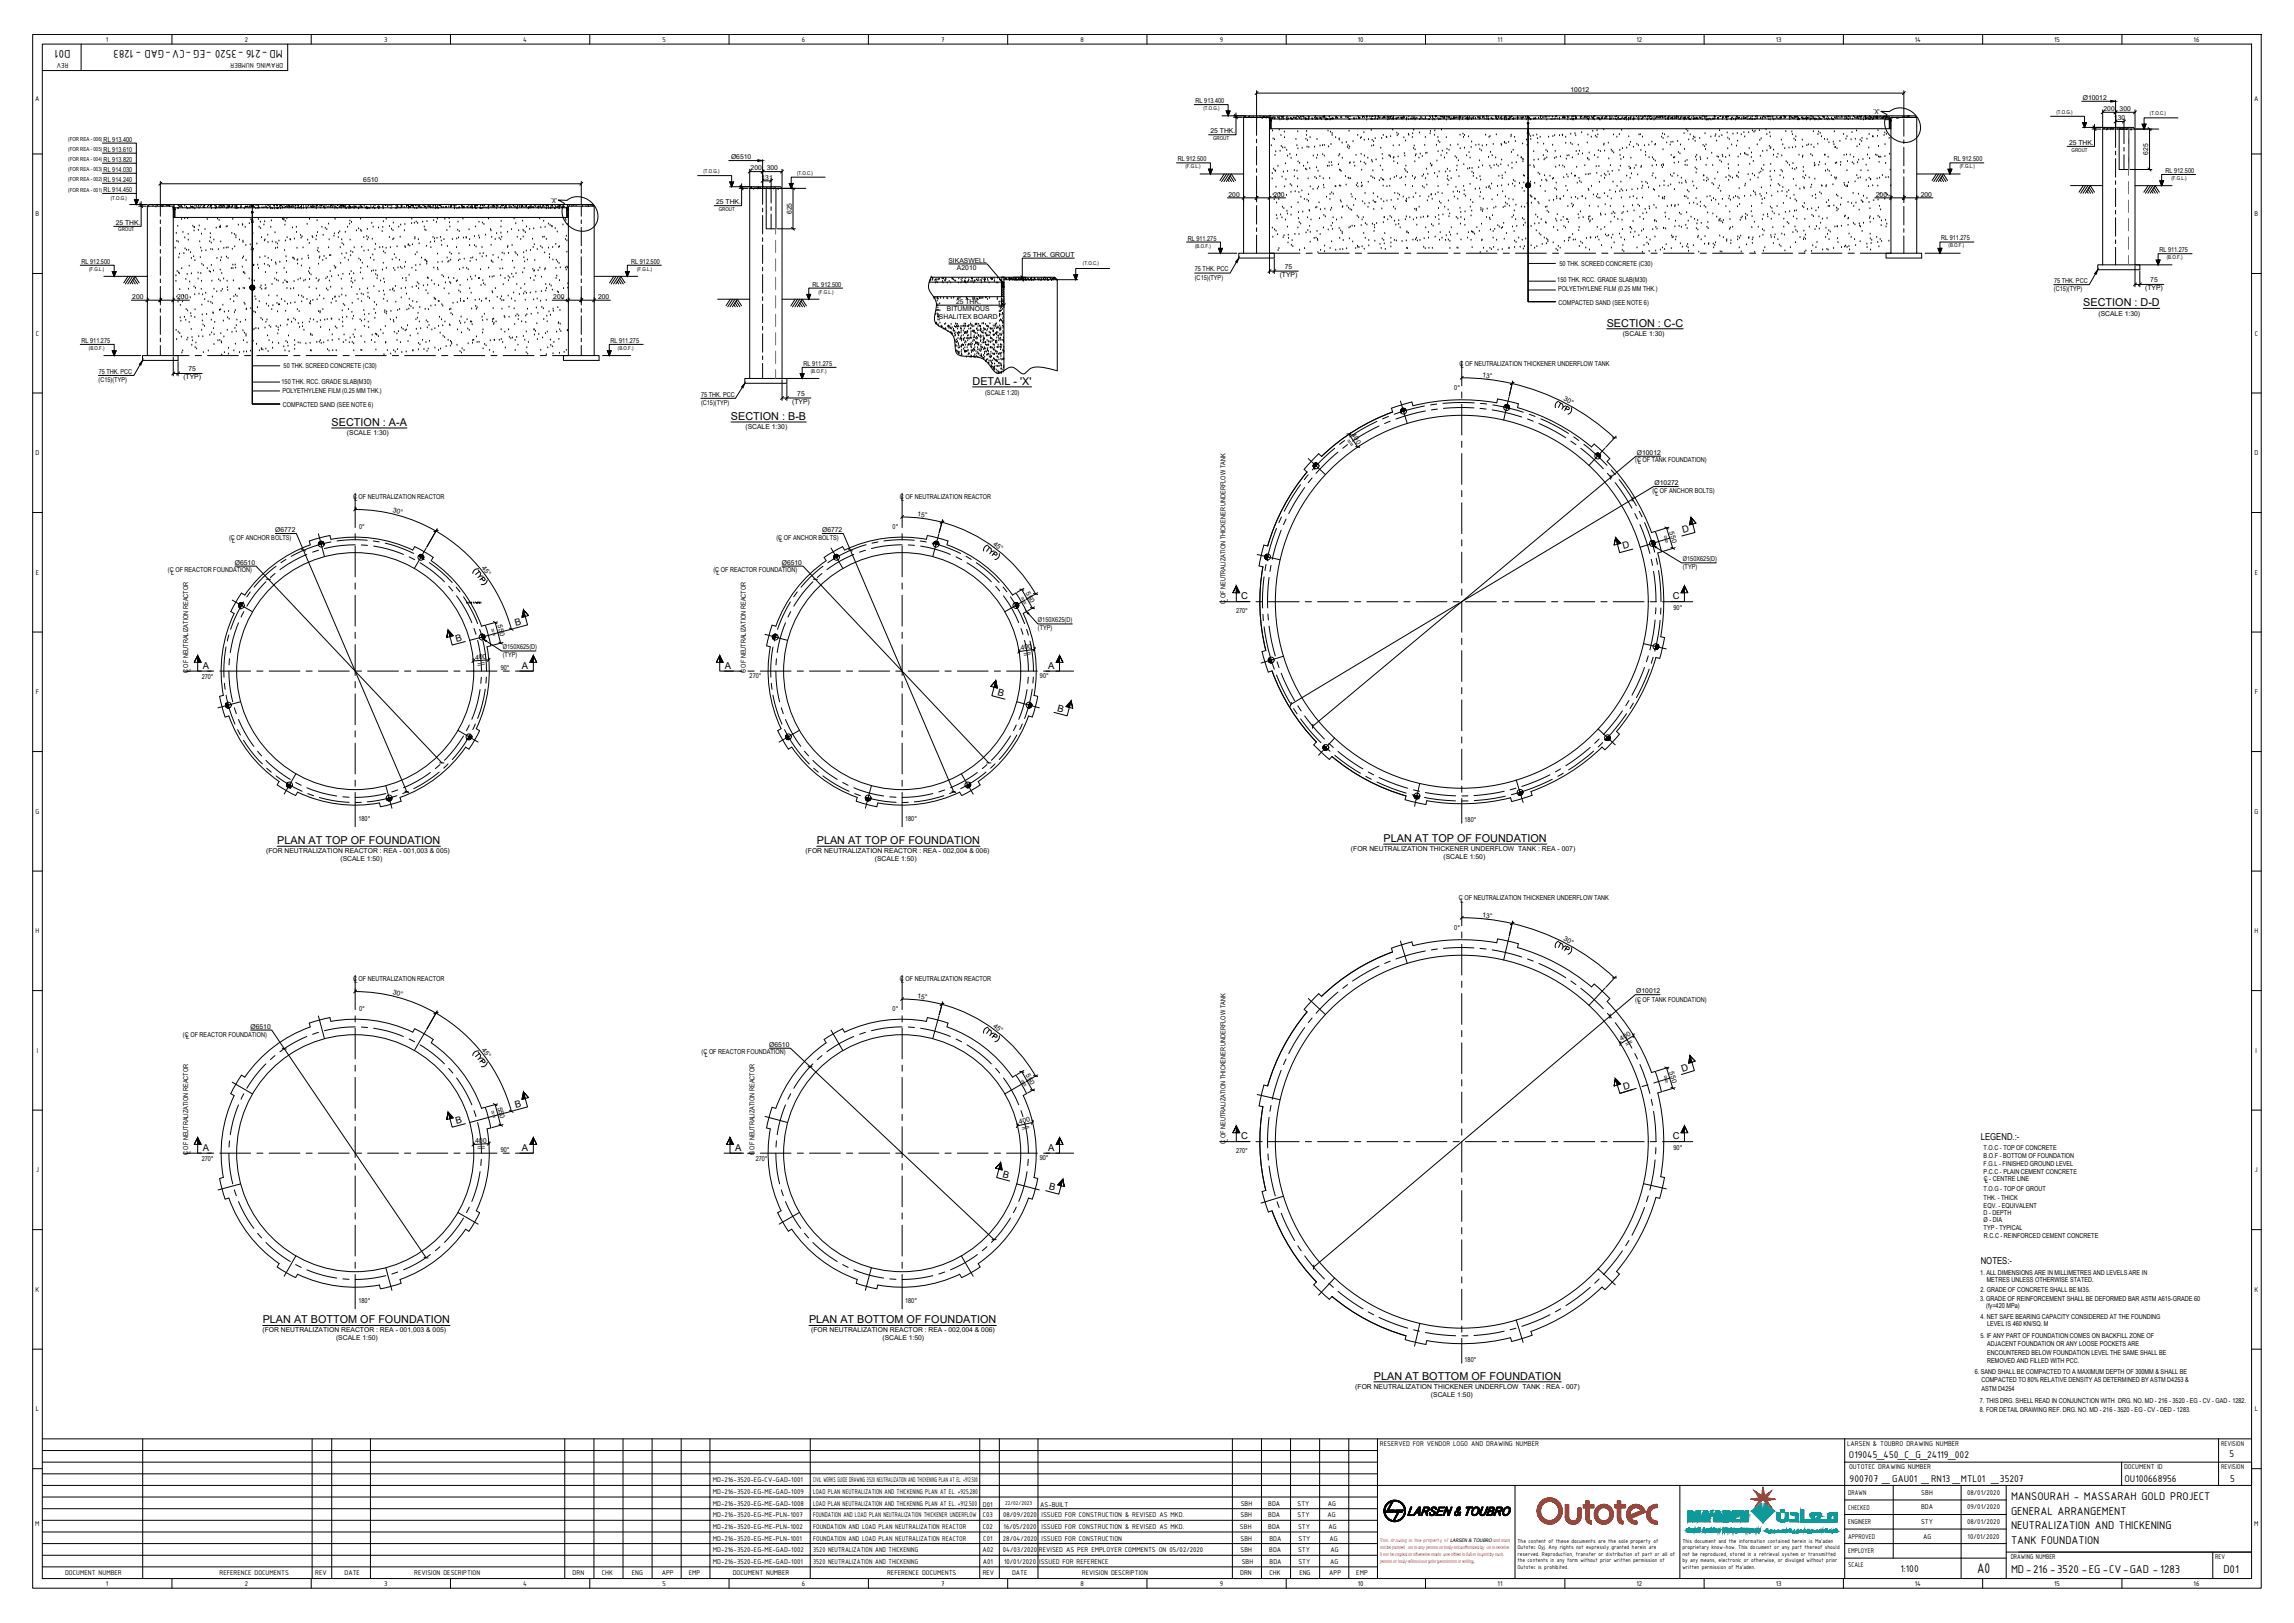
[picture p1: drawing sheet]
<svg xmlns="http://www.w3.org/2000/svg" width="1189mm" height="841mm" viewBox="0 0 1189 841" stroke-linecap="round" stroke-linejoin="round" font-family="sans-serif">
<defs><g id="words">
<text font-size="7.8" x="1025" y="815">A0</text>
<g font-size="6.2">
<text x="37" y="26" transform="rotate(180 37 26)">D01</text>
<text x="147" y="26" transform="rotate(180 147 26)">MD -216 -3520 -EG -CV-GAD - 1283</text>
<text x="1042" y="777">MANSOURAH - MASSARAH GOLD PROJECT</text>
<text x="1042" y="785">GENERAL ARRANGEMENT</text>
<text x="1042" y="792">NEUTRALIZATION AND THICKENING</text>
<text x="1042" y="800">TANK FOUNDATION</text>
<text x="1042" y="815">MD-216 -3520 -EG -CV-GAD -1283</text>
<text x="1152" y="815">D01</text>
</g>
<g font-size="5.6">
<text x="1080" y="159">SECTION : D-D</text>
<text x="833" y="169">SECTION : C-C</text>
<text x="504" y="199">DETAIL - 'X'</text>
<text x="172" y="221">SECTION : A-A</text>
<text x="379" y="217">SECTION : B-B</text>
<text x="144" y="437">PLAN AT TOP OF FOUNDATION</text>
<text x="423" y="437">PLAN AT TOP OF FOUNDATION</text>
<text x="717" y="436">PLAN AT TOP OF FOUNDATION</text>
<text x="136" y="686">PLAN AT BOTTOM OF FOUNDATION</text>
<text x="419" y="686">PLAN AT BOTTOM OF FOUNDATION</text>
<text x="712" y="715">PLAN AT BOTTOM OF FOUNDATION</text>
</g>
<g font-size="5.5">
<text x="958" y="756">O19045_450_C_G_24119_002</text>
<text x="1155" y="755">5</text>
<text x="959" y="768">900707 _GAU01 _RN13 _MTL01 _35207</text>
<text x="1101" y="768">OU100668956</text>
<text x="1156" y="768">5</text>
<text x="985" y="815">1:100</text>
</g>
<g font-size="4.9">
<text x="872" y="276" transform="rotate(-15 872 276)">D</text>
<text x="841" y="285" transform="rotate(-15 841 285)">D</text>
<text x="643" y="311">C</text>
<text x="867" y="311">C</text>
<text x="267" y="324" transform="rotate(-16 267 324)">B</text>
<text x="237" y="332" transform="rotate(-15 237 332)">B</text>
<text x="105" y="347">A</text>
<text x="270" y="347">A</text>
<text x="376" y="347">A</text>
<text x="543" y="347">A</text>
<text x="517" y="360" transform="rotate(15 517 360)">B</text>
<text x="548" y="368" transform="rotate(15 548 368)">B</text>
<text x="872" y="555" transform="rotate(-17 872 555)">D</text>
<text x="842" y="565" transform="rotate(-15 842 565)">D</text>
<text x="267" y="574" transform="rotate(-15 267 574)">B</text>
<text x="237" y="582" transform="rotate(-15 237 582)">B</text>
<text x="643" y="590">C</text>
<text x="867" y="590">C</text>
<text x="1026" y="591">LEGEND.:-</text>
<text x="105" y="596">A</text>
<text x="270" y="596">A</text>
<text x="381" y="596">A</text>
<text x="543" y="596">A</text>
<text x="519" y="610" transform="rotate(15 519 610)">B</text>
<text x="543" y="616" transform="rotate(15 543 616)">B</text>
<text x="1026" y="655">NOTES:-</text>
</g>
<g font-size="3.9">
<text x="55" y="22">1</text>
<text x="127" y="22">2</text>
<text x="199" y="22">3</text>
<text x="271" y="22">4</text>
<text x="343" y="22">5</text>
<text x="416" y="22">6</text>
<text x="488" y="22">7</text>
<text x="560" y="22">8</text>
<text x="632" y="22">9</text>
<text x="704" y="22">10</text>
<text x="776" y="22">11</text>
<text x="848" y="22">12</text>
<text x="920" y="22">13</text>
<text x="992" y="22">14</text>
<text x="1065" y="22">15</text>
<text x="1137" y="22">16</text>
<text x="36" y="33" transform="rotate(180 36 33)">REV</text>
<text x="147" y="33" transform="rotate(180 147 33)">DRAWING NUMBER</text>
<text x="18" y="53">A</text>
<text x="1168" y="53">A</text>
<text x="18" y="112">B</text>
<text x="1168" y="112">B</text>
<text x="19" y="174">C</text>
<text x="1168" y="174">C</text>
<text x="18" y="236">D</text>
<text x="1168" y="236">D</text>
<text x="19" y="298">E</text>
<text x="1168" y="298">E</text>
<text x="19" y="360">F</text>
<text x="1168" y="360">F</text>
<text x="18" y="422">G</text>
<text x="1168" y="422">G</text>
<text x="18" y="484">H</text>
<text x="1168" y="484">H</text>
<text x="19" y="546">I</text>
<text x="1169" y="546">I</text>
<text x="19" y="607">J</text>
<text x="1169" y="607">J</text>
<text x="18" y="669">K</text>
<text x="1168" y="669">K</text>
<text x="19" y="731">L</text>
<text x="1168" y="731">L</text>
<text x="715" y="749">RESERVED FOR VENDOR LOGO AND DRAWING NUMBER</text>
<text x="957" y="749">LARSEN &amp; TOUBRO DRAWING NUMBER</text>
<text x="1151" y="749">REVISION</text>
<text x="958" y="761">OUTOTEC DRAWING NUMBER</text>
<text x="1101" y="761">DOCUMENT ID</text>
<text x="1151" y="761">REVISION</text>
<text x="369" y="768">MD-216-3520-EG-CV-GAD-1001</text>
<text x="421" y="768">CIVIL WORKS GUIDE DRAWING 3520 NEUTRALIZATION AND THICKENING PLAN AT EL. +912.500</text>
<text x="369" y="774">MD-216-3520-EG-ME-GAD-1009</text>
<text x="421" y="774">LOAD PLAN NEUTRALIZATION AND THICKENING PLAN AT EL. +925.280</text>
<text x="958" y="775">DRAWN</text>
<text x="996" y="775">SBH</text>
<text x="1019" y="775">08/01/2020</text>
<text x="369" y="780">MD-216-3520-EG-ME-GAD-1008</text>
<text x="421" y="780">LOAD PLAN NEUTRALIZATION AND THICKENING PLAN AT EL. +912.500</text>
<text x="509" y="781">D01</text>
<text x="539" y="781">AS-BUILT</text>
<text x="643" y="781">SBH</text>
<text x="657" y="781">BDA</text>
<text x="672" y="780">STY</text>
<text x="688" y="780">AG</text>
<text x="958" y="782">CHECKED</text>
<text x="996" y="782">BDA</text>
<text x="1019" y="782">09/01/2020</text>
<text x="18" y="791">M</text>
<text x="369" y="786">MD-216-3520-EG-ME-PLN-1007</text>
<text x="421" y="786">FOUNDATION AND LOAD PLAN NEUTRALIZATION THICKENER UNDERFLOW</text>
<text x="509" y="786">C03</text>
<text x="520" y="786">08/09/2020</text>
<text x="540" y="786">ISSUED FOR CONSTRUCTION &amp; REVISED AS MKD.</text>
<text x="643" y="786">SBH</text>
<text x="657" y="786">BDA</text>
<text x="673" y="786">STY</text>
<text x="688" y="786">AG</text>
<text x="958" y="790">ENGINEER</text>
<text x="996" y="790">STY</text>
<text x="1019" y="790">08/01/2020</text>
<text x="1168" y="791">M</text>
<text x="369" y="792">MD-216-3520-EG-ME-PLN-1002</text>
<text x="421" y="792">FOUNDATION AND LOAD PLAN NEUTRALIZATION REACTOR</text>
<text x="509" y="792">C02</text>
<text x="520" y="792">16/05/2020</text>
<text x="540" y="792">ISSUED FOR CONSTRUCTION &amp; REVISED AS MKD.</text>
<text x="643" y="793">SBH</text>
<text x="657" y="792">BDA</text>
<text x="673" y="792">STY</text>
<text x="689" y="792">AG</text>
<text x="958" y="797">APPROVED</text>
<text x="997" y="797">AG</text>
<text x="1020" y="797">10/01/2020</text>
<text x="369" y="798">MD-216-3520-EG-ME-PLN-1001</text>
<text x="421" y="798">FOUNDATION AND LOAD PLAN NEUTRALIZATION REACTOR</text>
<text x="510" y="798">C01</text>
<text x="520" y="798">28/04/2020</text>
<text x="540" y="798">ISSUED FOR CONSTRUCTION</text>
<text x="643" y="798">SBH</text>
<text x="658" y="798">BDA</text>
<text x="673" y="798">STY</text>
<text x="689" y="798">AG</text>
<text x="369" y="804">MD-216-3520-EG-ME-GAD-1002</text>
<text x="421" y="804">3520 NEUTRALIZATION AND THICKENING</text>
<text x="509" y="804">A02</text>
<text x="520" y="804">04/03/2020</text>
<text x="538" y="804">REVISED AS PER EMPLOYER COMMENTS ON 05/02/2020</text>
<text x="643" y="804">SBH</text>
<text x="658" y="804">BDA</text>
<text x="673" y="804">STY</text>
<text x="689" y="804">AG</text>
<text x="958" y="805">EMPLOYER</text>
<text x="1042" y="808">DRAWING NUMBER</text>
<text x="1148" y="808">REV</text>
<text x="369" y="810">MD-216-3520-EG-ME-GAD-1001</text>
<text x="421" y="810">3520 NEUTRALIZATION AND THICKENING</text>
<text x="509" y="810">A01</text>
<text x="520" y="810">10/01/2020</text>
<text x="539" y="810">ISSUED FOR REFERENCE</text>
<text x="644" y="810">SBH</text>
<text x="658" y="810">BDA</text>
<text x="673" y="810">STY</text>
<text x="689" y="810">AG</text>
<text x="958" y="812">SCALE</text>
<text x="34" y="816">DOCUMENT NUMBER</text>
<text x="55" y="822">1</text>
<text x="114" y="816">REFERENCE DOCUMENTS</text>
<text x="127" y="822">2</text>
<text x="163" y="816">REV</text>
<text x="179" y="816">DATE</text>
<text x="199" y="822">3</text>
<text x="215" y="816">REVISION DESCRIPTION</text>
<text x="271" y="822">4</text>
<text x="297" y="816">DRN</text>
<text x="312" y="816">CHK</text>
<text x="327" y="816">ENG</text>
<text x="343" y="816">APP</text>
<text x="343" y="822">5</text>
<text x="357" y="816">EMP</text>
<text x="380" y="816">DOCUMENT NUMBER</text>
<text x="416" y="822">6</text>
<text x="460" y="816">REFERENCE DOCUMENTS</text>
<text x="488" y="822">7</text>
<text x="509" y="816">REV</text>
<text x="525" y="816">DATE</text>
<text x="560" y="822">8</text>
<text x="561" y="816">REVISION DESCRIPTION</text>
<text x="632" y="822">9</text>
<text x="643" y="816">DRN</text>
<text x="658" y="816">CHK</text>
<text x="673" y="816">ENG</text>
<text x="689" y="816">APP</text>
<text x="703" y="816">EMP</text>
<text x="704" y="822">10</text>
<text x="776" y="822">11</text>
<text x="848" y="822">12</text>
<text x="920" y="822">13</text>
<text x="992" y="822">14</text>
<text x="1065" y="822">15</text>
<text x="1137" y="822">16</text>
</g>
<g font-size="3.5">
<text x="814" y="48">10012</text>
<text x="620" y="53">RL 913.400</text>
<text x="1079" y="52">Ø10012</text>
<text x="971" y="59">`X'</text>
<text x="1090" y="58">200</text>
<text x="1099" y="58">300</text>
<text x="1096" y="62">130</text>
<text x="627" y="69">25 THK.</text>
<text x="54" y="73">RL 913.400</text>
<text x="1072" y="75">25 THK.</text>
<text x="54" y="84">RL 913.820</text>
<text x="54" y="79">RL 913.610</text>
<text x="379" y="83">Ø6510</text>
<text x="610" y="84">RL 912.500</text>
<text x="1013" y="84">RL 912.500</text>
<text x="1113" y="80" transform="rotate(-90 1113 80)">625</text>
<text x="54" y="89">RL 914.030</text>
<text x="389" y="88">200</text>
<text x="397" y="88">300</text>
<text x="1122" y="90">RL 912.500</text>
<text x="54" y="94">RL 914.240</text>
<text x="188" y="95">6510</text>
<text x="395" y="93">131</text>
<text x="54" y="99">RL 914.450</text>
<text x="637" y="102">200</text>
<text x="660" y="102">200</text>
<text x="972" y="102">200</text>
<text x="995" y="102">200</text>
<text x="285" y="105">`X'</text>
<text x="371" y="106">25 THK.</text>
<text x="410" y="111" transform="rotate(-90 410 111)">625</text>
<text x="60" y="117">25 THK.</text>
<text x="616" y="125">RL 911.275</text>
<text x="1006" y="124">RL 911.275</text>
<text x="1119" y="130">RL 911.275</text>
<text x="42" y="137">RL 912.500</text>
<text x="327" y="137">RL 912.500</text>
<text x="492" y="136">SIKASWELL</text>
<text x="530" y="133">25 THK. GROUT</text>
<text x="808" y="138">50 THK. SCREED CONCRETE (C30)</text>
<text x="496" y="140">A2010</text>
<text x="619" y="141">75 THK. PCC</text>
<text x="663" y="143">(TYP)</text>
<text x="666" y="139">75</text>
<text x="421" y="149">RL 912.500</text>
<text x="619" y="145">(C15)(TYP)</text>
<text x="807" y="146">150 THK. RCC. GRADE SLAB(M30)</text>
<text x="1065" y="147">75 THK. PCC</text>
<text x="1114" y="146">75</text>
<text x="69" y="155">200</text>
<text x="92" y="155">200</text>
<text x="287" y="155">200</text>
<text x="310" y="155">200</text>
<text x="808" y="151">POLYETHYLENE FILM (0.25 MM THK.)</text>
<text x="1064" y="151">(C15)(TYP)</text>
<text x="1112" y="150">(TYP)</text>
<text x="491" y="161">BITUMINOUS</text>
<text x="495" y="157">25 THK.</text>
<text x="808" y="158">COMPACTED SAND (SEE NOTE 6)</text>
<text x="487" y="166">SHALITEX BOARD</text>
<text x="1088" y="164">(SCALE 1:30)</text>
<text x="841" y="174">(SCALE 1:30)</text>
<text x="42" y="178">RL 911.275</text>
<text x="316" y="178">RL 911.275</text>
<text x="147" y="191">50 THK. SCREED CONCRETE (C30)</text>
<text x="416" y="190">RL 911.275</text>
<text x="756" y="189">C OF NEUTRALIZATION THICKENER UNDERFLOW TANK</text>
<text x="757" y="191">L</text>
<text x="51" y="198">(C15)(TYP)</text>
<text x="51" y="194">75 THK. PCC</text>
<text x="95" y="197">(TYP)</text>
<text x="98" y="192">75</text>
<text x="768" y="196" transform="rotate(7 768 196)">13°</text>
<text x="146" y="199">150 THK. RCC. GRADE SLAB(M30)</text>
<text x="146" y="204">POLYETHYLENE FILM (0.25 MM THK.)</text>
<text x="754" y="202">0°</text>
<text x="363" y="210">(C15)(TYP)</text>
<text x="363" y="206">75 THK. PCC</text>
<text x="411" y="209">(TYP)</text>
<text x="413" y="205">75</text>
<text x="511" y="204">(SCALE 1:20)</text>
<text x="810" y="208" transform="rotate(28 810 208)">30°</text>
<text x="147" y="211">COMPACTED SAND (SEE NOTE 6)</text>
<text x="180" y="225">(SCALE 1:30)</text>
<text x="386" y="222">(SCALE 1:30)</text>
<text x="700" y="226" transform="rotate(56 700 226)">400</text>
<text x="698" y="228" transform="rotate(55 698 228)">==</text>
<text x="847" y="239">(C OF TANK FOUNDATION)</text>
<text x="848" y="236">Ø10012</text>
<text x="849" y="241">L</text>
<text x="857" y="251">Ø10272</text>
<text x="856" y="256">(C OF ANCHOR BOLTS)</text>
<text x="858" y="257">L</text>
<text x="183" y="258">C OF NEUTRALIZATION REACTOR</text>
<text x="184" y="260">L</text>
<text x="466" y="258">C OF NEUTRALIZATION REACTOR</text>
<text x="467" y="260">L</text>
<text x="203" y="266" transform="rotate(15 203 266)">30°</text>
<text x="475" y="268" transform="rotate(7 475 268)">15°</text>
<text x="143" y="276">Ø6772</text>
<text x="186" y="274">0°</text>
<text x="426" y="276">Ø6772</text>
<text x="463" y="274">0°</text>
<text x="865" y="276" transform="rotate(73 865 276)">550</text>
<text x="119" y="280">(C OF ANCHOR BOLTS)</text>
<text x="120" y="281">L</text>
<text x="402" y="280">(C OF ANCHOR BOLTS)</text>
<text x="404" y="281">L</text>
<text x="862" y="278" transform="rotate(73 862 278)">==</text>
<text x="515" y="282" transform="rotate(38 515 282)">45°</text>
<text x="122" y="293">Ø6510</text>
<text x="405" y="293">Ø6510</text>
<text x="872" y="291">Ø150X625(D)</text>
<text x="87" y="296">(C OF REACTOR FOUNDATION)</text>
<text x="89" y="298">L</text>
<text x="250" y="294" transform="rotate(52 250 294)">45°</text>
<text x="370" y="297">(C OF REACTOR FOUNDATION)</text>
<text x="371" y="298">L</text>
<text x="872" y="295">(TYP)</text>
<text x="529" y="310" transform="rotate(60 529 310)">==</text>
<text x="531" y="307" transform="rotate(60 531 307)">550</text>
<text x="635" y="313" transform="rotate(-90 635 313)">C OF NEUTRALIZATION THICKENER UNDERFLOW TANK</text>
<text x="636" y="312" transform="rotate(-90 636 312)">L</text>
<text x="641" y="318">270°</text>
<text x="867" y="316">90°</text>
<text x="538" y="322">Ø150X625(D)</text>
<text x="254" y="326" transform="rotate(75 254 326)">==</text>
<text x="258" y="324" transform="rotate(75 258 324)">550</text>
<text x="538" y="327">(TYP)</text>
<text x="246" y="342" transform="rotate(-4 246 342)">400</text>
<text x="261" y="341">(TYP)</text>
<text x="261" y="336">Ø150X625(D)</text>
<text x="529" y="337" transform="rotate(-8 529 337)">400</text>
<text x="531" y="340" transform="rotate(-8 531 340)">==</text>
<text x="247" y="346" transform="rotate(-5 247 346)">==</text>
<text x="260" y="347">90°</text>
<text x="98" y="349" transform="rotate(-90 98 349)">C OF NEUTRALIZATION REACTOR</text>
<text x="99" y="348" transform="rotate(-90 99 348)">L</text>
<text x="105" y="352">270°</text>
<text x="386" y="348" transform="rotate(-90 386 348)">L</text>
<text x="387" y="349" transform="rotate(-90 387 349)">C OF NEUTRALIZATION REACTOR</text>
<text x="388" y="351">270°</text>
<text x="539" y="351">90°</text>
<text x="186" y="425">180°</text>
<text x="469" y="425">180°</text>
<text x="759" y="426">180°</text>
<text x="138" y="442">(FOR NEUTRALIZATION REACTOR : REA - 001,003 &amp; 005)</text>
<text x="418" y="442">(FOR NEUTRALIZATION REACTOR : REA - 002,004 &amp; 006)</text>
<text x="700" y="441">(FOR NEUTRALIZATION THICKENER UNDERFLOW TANK : REA - 007)</text>
<text x="176" y="446">(SCALE 1:50)</text>
<text x="453" y="446">(SCALE 1:50)</text>
<text x="748" y="445">(SCALE 1:50)</text>
<text x="756" y="467">C OF NEUTRALIZATION THICKENER UNDERFLOW TANK</text>
<text x="757" y="468">L</text>
<text x="768" y="475" transform="rotate(6 768 475)">13°</text>
<text x="754" y="482">0°</text>
<text x="810" y="487" transform="rotate(28 810 487)">30°</text>
<text x="183" y="508">C OF NEUTRALIZATION REACTOR</text>
<text x="184" y="509">L</text>
<text x="466" y="508">C OF NEUTRALIZATION REACTOR</text>
<text x="467" y="509">L</text>
<text x="203" y="515" transform="rotate(15 203 515)">30°</text>
<text x="848" y="515">Ø10012</text>
<text x="475" y="517" transform="rotate(7 475 517)">15°</text>
<text x="847" y="519">(C OF TANK FOUNDATION)</text>
<text x="849" y="521">L</text>
<text x="186" y="524">0°</text>
<text x="463" y="524">0°</text>
<text x="130" y="533">Ø6510</text>
<text x="515" y="532" transform="rotate(37 515 532)">45°</text>
<text x="95" y="537">(C OF REACTOR FOUNDATION)</text>
<text x="97" y="538">L</text>
<text x="840" y="540" transform="rotate(-31 840 540)">400</text>
<text x="250" y="544" transform="rotate(53 250 544)">45°</text>
<text x="399" y="542">Ø6510</text>
<text x="843" y="542" transform="rotate(-31 843 542)">==</text>
<text x="364" y="546">(C OF REACTOR FOUNDATION)</text>
<text x="365" y="548">L</text>
<text x="531" y="557" transform="rotate(60 531 557)">550</text>
<text x="862" y="558" transform="rotate(73 862 558)">==</text>
<text x="865" y="556" transform="rotate(73 865 556)">550</text>
<text x="529" y="560" transform="rotate(60 529 560)">==</text>
<text x="254" y="576" transform="rotate(75 254 576)">==</text>
<text x="258" y="574" transform="rotate(75 258 574)">550</text>
<text x="528" y="582" transform="rotate(-13 528 582)">400</text>
<text x="530" y="586" transform="rotate(-12 530 586)">==</text>
<text x="246" y="592" transform="rotate(-3 246 592)">400</text>
<text x="635" y="593" transform="rotate(-90 635 593)">C OF NEUTRALIZATION THICKENER UNDERFLOW TANK</text>
<text x="636" y="592" transform="rotate(-90 636 592)">L</text>
<text x="98" y="599" transform="rotate(-90 98 599)">C OF NEUTRALIZATION REACTOR</text>
<text x="99" y="598" transform="rotate(-90 99 598)">L</text>
<text x="247" y="596" transform="rotate(-3 247 596)">==</text>
<text x="260" y="597">90°</text>
<text x="390" y="598" transform="rotate(-90 390 598)">L</text>
<text x="391" y="599" transform="rotate(-90 391 599)">C OF NEUTRALIZATION REACTOR</text>
<text x="641" y="597">270°</text>
<text x="867" y="596">90°</text>
<text x="1028" y="600">B.O.F - BOTTOM OF FOUNDATION</text>
<text x="1028" y="596">T.O.C - TOP OF CONCRETE</text>
<text x="105" y="602">270°</text>
<text x="392" y="602">270°</text>
<text x="539" y="601">90°</text>
<text x="1028" y="604">F.G.L - FINISHED GROUND LEVEL</text>
<text x="1028" y="608">P.C.C - PLAIN CEMENT CONCRETE</text>
<text x="1028" y="617">T.O.G - TOP OF GROUT</text>
<text x="1028" y="612">C - CENTRE LINE</text>
<text x="1029" y="613">L</text>
<text x="1028" y="622">THK. - THICK</text>
<text x="1028" y="626">EQV. - EQUIVALENT</text>
<text x="1028" y="630">D - DEPTH</text>
<text x="1028" y="633">Ø - DIA</text>
<text x="1028" y="638">TYP - TYPICAL</text>
<text x="1028" y="642">R.C.C - REINFORCED CEMENT CONCRETE</text>
<text x="1026" y="661">1. ALL DIMENSIONS ARE IN MILLIMETRES AND LEVELS ARE IN</text>
<text x="1030" y="664">METRES UNLESS OTHERWISE STATED.</text>
<text x="1026" y="669">2. GRADE OF CONCRETE SHALL BE M35.</text>
<text x="186" y="675">180°</text>
<text x="469" y="675">180°</text>
<text x="1026" y="674">3. GRADE OF REINFORCEMENT SHALL BE DEFORMED BAR ASTM A615-GRADE 60</text>
<text x="1029" y="678">(fy=420 MPa)</text>
<text x="1026" y="683">4. NET SAFE BEARING CAPACITY CONSIDERED AT THE FOUNDING</text>
<text x="1030" y="687">LEVEL IS 460 KN/SQ. M</text>
<text x="136" y="690">(FOR NEUTRALIZATION REACTOR : REA - 001,003 &amp; 005)</text>
<text x="174" y="694">(SCALE 1:50)</text>
<text x="420" y="690">(FOR NEUTRALIZATION REACTOR : REA - 002,004 &amp; 006)</text>
<text x="457" y="694">(SCALE 1:50)</text>
<text x="1026" y="693">5. IF ANY PART OF FOUNDATION COMES ON BACKFILL ZONE OF</text>
<text x="1030" y="702">ENCOUNTERED BELOW FOUNDATION LEVEL THE SAME SHALL BE</text>
<text x="1030" y="697">ADJACENT FOUNDATION OR ANY LOOSE POCKETS ARE</text>
<text x="759" y="706">180°</text>
<text x="1030" y="706">REMOVED AND FILLED WITH PCC.</text>
<text x="1023" y="712">6. SAND SHALL BE COMPACTED TO A MAXIMUM DEPTH OF 300MM &amp; SHALL BE</text>
<text x="702" y="720">(FOR NEUTRALIZATION THICKENER UNDERFLOW TANK : REA - 007)</text>
<text x="1027" y="716">COMPACTED TO 80% RELATIVE DENSITY AS DETERMINED BY ASTM D4253 &amp;</text>
<text x="742" y="724">(SCALE 1:50)</text>
<text x="1027" y="721">ASTM D4254</text>
<text x="1026" y="732">8. FOR DETAIL DRAWING REF. DRG. NO. MD - 216 - 3520 - EG - CV - DED - 1283.</text>
<text x="1026" y="727">7. THIS DRG. SHELL READ IN CONJUNCTION WITH DRG. NO. MD - 216 - 3520 - EG - CV - GAD - 1282.</text>
</g>
<g font-size="3.1">
<text x="521" y="780">22/02/2023</text>
<text x="786" y="799">The content of these documents are the sole property of</text>
<text x="786" y="803">Outotec Oyj. Any rights not expressly granted herein are</text>
<text x="872" y="799">This document and the information contained herein is Ma'aden</text>
<text x="872" y="803">proprietary know-how. This document or any part thereof should</text>
<text x="786" y="806">reserved. Reproduction, transfer or distribution of part or all of</text>
<text x="786" y="809">the contents in any form without prior written permission of</text>
<text x="872" y="806">not be reproduced, stored in a retrieval system or transmitted</text>
<text x="872" y="809">by any means, electronic or otherwise, or divulged without prior</text>
<text x="786" y="813">Outotec is prohibited.</text>
<text x="872" y="813">written permission of Ma'aden.</text>
</g>
<g font-size="2.8">
<text x="624" y="57">(T.O.G.)</text>
<text x="1066" y="59">(T.O.G.)</text>
<text x="1114" y="60">(T.O.C.)</text>
<text x="35" y="73">(FOR REA - 006)</text>
<text x="629" y="73">GROUT</text>
<text x="35" y="83">(FOR REA - 004)</text>
<text x="35" y="78">(FOR REA - 005)</text>
<text x="1074" y="79">GROUT</text>
<text x="35" y="89">(FOR REA - 003)</text>
<text x="365" y="90">(T.O.G.)</text>
<text x="614" y="87">(F.G.L.)</text>
<text x="1016" y="87">(F.G.L.)</text>
<text x="35" y="94">(FOR REA - 002)</text>
<text x="413" y="91">(T.O.C.)</text>
<text x="1125" y="93">(F.G.L.)</text>
<text x="35" y="99">(FOR REA - 001)</text>
<text x="57" y="104">(T.O.G.)</text>
<text x="372" y="109">GROUT</text>
<text x="61" y="119">GROUT</text>
<text x="619" y="128">(B.O.F.)</text>
<text x="1010" y="128">(B.O.F.)</text>
<text x="561" y="137">(T.O.C.)</text>
<text x="1123" y="134">(B.O.F.)</text>
<text x="46" y="140">(F.G.L.)</text>
<text x="330" y="140">(F.G.L.)</text>
<text x="424" y="152">(F.G.L.)</text>
<text x="46" y="181">(B.O.F.)</text>
<text x="320" y="181">(B.O.F.)</text>
<text x="420" y="193">(B.O.F.)</text>
</g>
<text font-size="2.8" fill="#f00" x="715" y="799">This drawing is the property of</text>
<g font-size="2.5" fill="#f00">
<text x="715" y="803">not be passed on to any person or body not authorized by us to receive</text>
<text x="715" y="806">it nor be copied or otherwise made use either in full or in part by such</text>
<text x="715" y="810">person or body without our prior permission in writing.</text>
</g>
<text font-size="2.5" x="752" y="799">LARSEN &amp; TOUBRO and must</text>
</g></defs>
<!-- layer: CI-CEN -->
<g fill="none" stroke="#000" stroke-width=".52">
<path d="M1096 52v9M633 60h12M651 61v9M651 72v2M651 76v9M987 62v9M987 73v1M987 76v10M1079 66h12M1096 63v2M1096 67v9M1096 78v2"/>
<path d="M1101 67v7M1101 76v2M1106 67h13M378 97h11M395 83v8M395 93v1M395 96v10M400 98v7M405 98h13M622 90h22M651 87v2M651 91v10"/>
<path d="M987 88v2M987 92v9M993 90h23M1073 96h17M1096 82v10M1096 94v2M1096 98v9M1101 80v8M1106 96h20M67 106h9M83 107v5M83 114v2"/>
<path d="M83 118v9M301 107v5M301 114v2M301 118v9M395 108v2M395 112v9M400 107v2M400 111v8M651 103v2M651 107v9M651 118v2M987 103v2"/>
<path d="M987 107v10M987 118v2M1096 109v2M1096 113v9M83 129v2M83 133v10M301 129v2M301 133v10M395 123v2M395 127v10M395 138v2M626 131h15"/>
<path d="M651 122v9M658 131h16M677 131h3M683 131h16M702 131h4M709 131h16M728 131h3M734 131h16M753 131h4M760 131h16M779 131h3M785 131h16"/>
<path d="M805 131h3M811 131h16M830 131h3M836 131h16M856 131h3M862 131h16M881 131h3M888 131h16M907 131h3M913 131h16M932 131h3M939 131h16"/>
<path d="M958 131h3M964 131h16M987 122v9M998 131h18M1096 124v2M1096 128v9M1107 137h19M54 143h22M83 145v2M83 148v10M83 160v2M301 145v2"/>
<path d="M301 148v10M301 160v2M308 143h22M372 155h17M395 142v10M395 154v2M395 158v9M405 155h19M83 164v9M83 175v2M83 179v5M301 164v9"/>
<path d="M301 175v2M301 179v5M395 169v2M395 173v10M54 184h19M90 184h8M101 184h3M108 184h16M127 184h3M133 184h16M152 184h3M159 184h16"/>
<path d="M178 184h3M184 184h16M203 184h4M210 184h16M229 184h3M235 184h16M254 184h4M261 184h16M280 184h3M286 184h9M312 184h15M395 184v2"/>
<path d="M395 188v8M408 196h16M758 187v13M714 218l-14 8M720 216l-3 1M720 218l-2 1M726 208l3 11M729 213l-3 1M738 210l-15 5M739 213l-16 4M745 209l-4 1M745 212h-3"/>
<path d="M758 203v3M758 209v16M764 211l-16 1M764 209h-16M767 212h3M767 209h3M773 212l16 4M774 210l15 4M779 211l3 1M782 206l-3 12M792 217l3 1M793 215l3 1"/>
<path d="M798 219l13 8M799 217l14 8M678 238l9 8M692 232l-12 12M693 234l-11 11M697 228l-3 2M698 230l-2 2M715 221l-14 8M758 229v3M758 235v16M814 229l3 1M816 226l2 2"/>
<path d="M819 232l12 11M821 230l12 11M827 235l2 2M832 232l-9 9M184 256v17M468 256v17M674 251l-8 14M676 253l-8 13M678 246l-2 3M680 248l-2 2M683 240l-2 2M758 254v3"/>
<path d="M833 245l2 3M835 244l2 2M837 250l9 13M839 249l9 13M165 277l3 11M184 277v3M190 280h-8h-7M468 277v3M474 280h-8h-8M487 277l-4 11M662 274l-5 15M664 275l-5 15"/>
<path d="M664 268l-1 3M666 269l-1 3M758 261v16M758 280v3M847 266l2 3M850 265l1 3M850 272l5 15M852 271l6 15M866 279l-16 5M143 297l-3 2M143 293l-6 6-5 5M148 290l-2 2"/>
<path d="M159 287l-7 4-7 4M165 285l-3 1M165 282l-6 2-8 4M168 282h-3M172 281h-4M184 282l-10 1-6 1M184 283v16M187 282l3 1M193 280l4 1M194 283l6 1 9 3M200 281l6 2 8 4M212 289l3 1"/>
<path d="M217 288l2 2M217 288l3 2M218 292l6 4 6 5M221 284l-6 11M223 292l6 5 5 5M426 297l-2 2M426 293l-6 6-5 5M431 284l6 11M432 290l-3 2M435 288l-3 2M442 287l-6 4-7 4M449 285l-4 1"/>
<path d="M449 282l-6 2-9 4M455 281h-3M467 282l-9 1-6 1M468 283v16M471 282l3 1M477 280l3 1M477 283l7 1 9 3M483 281l6 2 9 4M484 282h3M495 289l3 1M501 288l2 2M501 292l7 4 6 5"/>
<path d="M506 292l7 5 5 5M652 287l11 3M655 299l-1 16M656 292v4M657 287v3M658 299l-1 16M659 293l-1 3M758 286v16M856 290v3M856 280l1 3M857 296l1 16M858 289l1 3"/>
<path d="M860 296l1 16M120 311l11 6M126 312l-2 3M126 312l-3 6-3 8M126 317l-1 3M130 307l-2 2M138 301l-6 7-4 6M184 302v3M184 308v16M233 304l2 2M236 304l2 3M237 309l4 7 4 7"/>
<path d="M240 309l4 6 4 8M410 312l-4 6-3 8M410 317l-2 3M413 307l-2 2M421 301l-5 7-5 6M468 302v3M468 308v16M516 304l2 2M520 304l2 3M520 309l5 7 3 7M524 309l3 6 4 8M526 312l1 3"/>
<path d="M531 311l-10 6M632 312h16M651 312h3M655 318v4M657 318v3M657 312h16M676 312h4M683 312h16M702 312h3M708 312h16M728 312h3M734 312h16"/>
<path d="M753 312h3M758 305v3M758 312v16M759 312h16M779 312h3M785 312h16M804 312h3M811 312h15M830 312h3M836 312h16M855 312h3M858 315v3"/>
<path d="M861 315v3M862 312h15M117 335l-1 9v7M119 329l-1 3M124 323l-3 8-2 7M184 328v3M184 334v16M246 326l1 3M248 332l1 9 1 7M249 326l1 3M249 329l1 3M250 332l2 9v7"/>
<path d="M255 329l-12 3M396 329l12 3M401 335l-2 9v7M402 329l-1 3M407 323l-3 8-1 7M468 328v3M468 334v16M529 326l1 3M531 332l2 9v7M532 326l1 3M534 332l1 9 1 7M655 325l2 12 2 6"/>
<path d="M658 324l3 16M758 331v3M758 337v16M852 334l12 2M854 340l-1 3M858 321l-3 16M859 334l-1 2M860 321l-2 16M95 348h9M108 348h3M114 348h16M116 354l1 3"/>
<path d="M119 348v6l2 10M119 341v4M133 348h3M139 348h16M159 348h3M165 348h16M184 353v3M184 360v16M184 348h3M191 348h16M210 348h3M216 348h16"/>
<path d="M235 348h3M242 348h16M249 357l-2 7-2 9M249 351v3M251 357l-1 8-2 7M252 351v3M261 348h3M267 348h9M375 348h9M388 348h3M394 348h16M400 354v3"/>
<path d="M402 348l1 10 1 6M402 341v4M413 348h3M420 348h15M439 348h3M445 348h16M464 348h3M468 353v3M468 360v16M471 348h16M490 348h3M496 348h16"/>
<path d="M515 348h3M522 348h16M532 357l-2 10-2 6M533 351v3M535 357l-2 8-2 7M536 351l-1 3M541 348h3M547 348h9M659 344l1 3M662 350l7 14M662 343l1 3M664 349l7 14"/>
<path d="M665 340l-11 4M758 356v4M852 346l-6 14M855 347l-7 15M857 341l-1 3M117 360l2 8 3 7M118 364l1 3M121 367l1 3M123 378l2 3M124 373l3 7 5 7M125 364l-12 3M184 379v3"/>
<path d="M237 378l11 7M243 376l-1 3M246 375l-1 3M401 360l1 8 3 7M405 367l1 3M407 378l1 3M407 373l3 7 5 7M414 378l-10 7M468 379v3M527 376l-2 3M527 364l12 3M530 375l-2 3"/>
<path d="M534 364l-1 3M670 367l2 3M673 366l1 2M674 373l11 12M676 371l10 12M758 363v16M828 378l9 8M841 368l-10 13M843 370l-10 12M844 363l-1 3M846 364l-1 3M126 384l6 8 4 4"/>
<path d="M134 389l2 3M138 394l6 6 6 4M138 398l3 2M184 385v16M228 396l-2 2M232 396l-2 2M240 381l-4 7-6 6M244 381l-4 5-6 8M244 380l-2 3M408 380l1 3M410 384l3 5 6 7M417 389l2 3"/>
<path d="M421 394l6 6 7 4M422 398l2 2M468 385v16M511 396l-2 2M516 396l-3 2M524 381l-5 7-5 6M527 381l-5 8-4 5M686 386l2 2M687 387l2 2M689 385l2 2M692 382l-9 9M692 391l13 10"/>
<path d="M693 389l13 9M758 382v3M758 388v16M809 398l-3 2M824 387l-13 10M826 389l-13 10M829 383l-3 2M831 385l-3 2M834 381l-2 2M143 402l7 5 7 3M149 406l2 1M153 405l3 2"/>
<path d="M153 401l-6 10M159 408l9 3 6 1M160 411l2 1M165 413l7 2 9 1M178 413h3M184 404v3M184 411v17M187 416h-3M200 407l3 12M200 411l-9 2h-7M203 413l-3 1M206 412l-7 2-9 2"/>
<path d="M206 409l-3 1M212 410l-3 1M223 400l-7 5-7 3M228 400l-7 5-7 4M427 402l6 5 7 3M437 405l3 2M443 408l8 3 7 1M443 411l3 1M448 413l3 1M449 413l7 2 8 1M452 407l-4 12M461 413h3"/>
<path d="M468 404v3M468 411v17M471 416h-3M483 411l-9 2h-6M489 412l-6 2-9 2M490 409l-3 1M495 410l-3 1M498 401l6 10M503 406l-3 1M507 400l-8 5-6 3M511 400l-7 5-6 4M708 402l3 2"/>
<path d="M709 400l3 2M714 405l15 6M715 403l14 5M732 412l3 1M733 409l3 1M733 412l3 1M736 406l-3 12M738 413l16 2M739 411l15 1M758 407v4M758 414v13M761 412h-3"/>
<path d="M761 415h-3M780 410l-16 2M780 413l-16 2M786 408l-3 1M786 404l3 12M786 411l-3 1M789 410l-3 1M803 401l-14 7M804 404l-15 6M810 401l-3 1M758 467v13M721 498l-3 1"/>
<path d="M726 488l3 11M739 493l-16 4M745 492h-3M758 483v3M758 489v16M764 491h-16M767 491l3 1M773 492l16 4M782 486l-3 11M792 497l3 1M798 499l13 8M184 505v18"/>
<path d="M468 505v18M678 517l9 9M693 514l-11 11M698 510l-2 2M715 501l-14 7M758 508v4M758 515v16M814 508l3 2M819 512l12 11M832 512l-9 9M159 537l-7 3-7 5M165 526l3 12"/>
<path d="M165 535l-3 1M184 532h-7l-9 2M184 526v4M184 533v16M187 532h3M194 533l6 1 9 3M212 538l3 2M221 534l-6 10M431 534l6 10M442 537l-6 3-7 5M449 535l-4 1M467 532h-6l-9 2"/>
<path d="M468 526v4M468 533v16M471 532h3M477 533l7 1 9 3M487 526l-4 12M495 538l3 2M676 532l-8 14M680 528l-2 2M758 534v3M833 525l2 2M837 530l9 13M138 551l-6 7-4 6"/>
<path d="M143 547l-3 2M184 552v3M184 558v16M218 541l6 5 6 5M233 554l2 2M237 559l4 7 4 7M421 551l-5 7-5 6M426 547l-2 2M468 552v3M468 558v16M501 541l7 5 6 5M516 554l2 2"/>
<path d="M520 559l5 7 3 7M664 555l-5 15M666 549l-1 3M758 540v16M758 560v3M847 546l2 3M850 552l5 15M866 559l-9 2M120 561l11 6M124 573l-3 8-2 7M126 567l-1 3M184 577v4"/>
<path d="M246 576l1 3M255 579l-12 3M396 579l12 3M407 573l-3 8-1 7M410 567l-2 3M468 577v4M529 576l1 3M531 561l-10 6M652 567l11 3M658 579l-1 16M659 573l-1 3M758 566v16"/>
<path d="M848 564l-8 3M854 562l-3 1M856 570v3M857 576l1 16M95 598h9M108 598h3M114 598h16M119 598v6l2 9M119 591v3M133 598h3M139 598h16M159 598h3"/>
<path d="M165 598h16M184 584v16M184 598h3M191 598h16M210 598h3M216 598h16M235 598h3M242 598h16M248 582l1 9 1 7M261 598h3M267 598h9M375 598h9"/>
<path d="M388 598h3M394 598h16M402 598l1 9 1 6M402 591v3M413 598h3M420 598h15M439 598h3M445 598h16M464 598h3M468 584v16M471 598h16M490 598h3"/>
<path d="M496 598h16M515 598h3M522 598h16M531 582l2 9v7M541 598h3M547 598h9M632 592h16M651 592h3M657 598v3M657 592h16M676 592h4M683 592h16"/>
<path d="M702 592h3M708 592h16M728 592h3M734 592h16M753 592h3M758 585v3M758 591v16M759 592h16M779 592h3M785 592h16M804 592h3M811 592h15"/>
<path d="M830 592h3M836 592h16M855 592h3M858 595v3M862 592h15M121 617l1 3M125 613l-12 4M184 603v3M184 609v16M249 607l-2 7-2 9M249 601v3M405 617l1 3"/>
<path d="M468 603v3M468 609v16M527 613l12 4M532 607l-1 7-3 9M533 601v3M658 604l3 16M665 620l-11 3M758 611v3M758 617v16M852 613l12 3M854 620l-1 3M858 601l-3 16"/>
<path d="M124 623l3 6 5 8M134 639l2 3M184 629v3M184 635v16M237 628l11 6M240 631l-4 7-6 6M243 626l-1 2M407 623l3 6 5 8M414 628l-10 6M417 639l2 3M468 629v3M468 635v16"/>
<path d="M524 631l-5 7-5 6M527 626l-2 2M662 623l1 3M664 629l7 14M758 636v3M852 626l-6 14M138 644l6 5 6 5M153 655l3 2M153 651l-6 10M159 658l9 3 6 1M184 654v3M200 657l3 12"/>
<path d="M206 659l-3 1M223 650l-7 5-7 3M228 646l-2 2M421 644l6 5 7 5M437 655l3 2M443 658l8 3 7 1M452 657l-4 12M468 654v3M490 659l-3 1M498 651l6 10M507 650l-8 5-6 3M511 646l-2 2"/>
<path d="M673 646l1 2M676 651l10 12M758 642v16M828 658l9 8M841 648l-10 12M844 643l-1 2M178 663h3M184 660v18M200 661l-9 2h-7M461 663h3M468 660v18M483 661l-9 2h-6"/>
<path d="M689 665l2 2M692 662l-9 9M693 669l13 9M709 680l3 1M758 662v3M758 668v16M809 678l-3 2M824 667l-12 10M829 663l-3 2M715 683l15 5M733 689l3 1M736 686l-3 12"/>
<path d="M739 690l15 2M758 687v3M758 694v12M761 692h-3M780 690l-16 2M786 688l-3 1M786 684l3 12M803 681l-14 6"/>
</g>
<!-- layer: 0 -->
<g fill="#000" stroke="#000" stroke-width=".52">
<path d="M635 57h2l-1 3zM1079 64h2l-1 2zM1110 64h2l-1 3zM378 94h2l-1 3zM409 95h2l-1 3zM626 88h2l-1 2zM1010 88h2l-1 2zM1119 94h2l-1 2zM70 103h2l-1 3zM631 129h3l-1 2zM1004 129h2l-1 2zM1117 135h2l-1 2z"/>
<path d="M58 141h2l-1 2zM324 141h2l-1 2zM418 153h2l-1 2zM556 142h3l-2 3zM58 182h2l-1 2zM315 182h2l-1 2zM415 194h2l-1 2zM837 279l3 3h-2zM876 268l1 4h-1zM271 316l1 3-1 1zM641 304l1 3h-1zM873 304v3h-2z"/>
<path d="M102 340l2 3h-2zM232 327l3 2-2 1zM276 340v3h-1zM373 340l2 3h-2zM549 340v3h-2zM516 353l1 4-2-1zM555 363l-1 4-2-1zM837 559l3 3h-2zM876 547l1 3-2 1zM232 576l3 3-2 1zM271 566l1 3-1 1zM102 590l2 3h-2z"/>
<path d="M276 590v3h-1zM378 590l2 3h-2zM549 590v3h-2zM641 583l1 4h-1zM873 583v4h-2zM519 602v4h-1zM551 611l-1 3h-2z"/>
<path d="M791 96v1l1-1zM791 97l1-1zM792 96l-1 1h1z"/>
<path d="M791 95l1 1zM791 96h1zM791 96h1z"/>
<path d="M792 96v1zM792 96v1zM792 96v1z"/>
<path d="M792 95v1zM791 95h1v1zM791 95l1 1z"/>
<path d="M792 96l1 1zM792 96h1v1zM792 96h1z"/>
<path d="M792 95v1zM792 95v1z"/>
<path d="M792 96h1zM792 96l1-1zM793 95l-1 1 1-1z"/>
<path d="M130 149v1l1-1zM130 150l1-1zM131 149l-1 1z"/>
<path d="M130 148l1 1zM130 149h1zM129 149h2z"/>
<path d="M131 149v1zM131 149v1zM131 149v1z"/>
<path d="M130 148l1 1zM130 148l1 1zM130 148l1 1z"/>
<path d="M131 149l1 1zM131 149h1v1zM131 149h1z"/>
<path d="M131 148v1zM131 148v1z"/>
<path d="M131 149h1zM131 149l1-1zM131 148v1l1-1z"/>
</g>
<g fill="none" stroke="#000" stroke-width=".52">
<path d="M619 54h17v6v-3h-1l1 3 1-3M640 59l1 2M652 47l-2 2M987 47l-1 2M1090 57l-1 2M1097 57l-1 2M1107 57l-1 2M53 79h18v6M53 74h18v5M640 60l1 2M645 61h.1M645 60h.1"/>
<path d="M647 60h.1M648 60h.1M648 61h.1M649 60h.1M651 60h.1M652 61h.1M653 60h.1M654 61h.1M655 60v1zM655 60h.1M656 61h.1M656 60h.1"/>
<path d="M657 60h.1M658 60h.1M658 61h.1M659 75h.1M659 61h.1M659 67h.1M660 71h.1M660 60h.1M660 61h.1M660 72h.1M661 61h.1M661 60h.1"/>
<path d="M661 78h.1M662 60h.1M663 61h.1M663 60h.1M663 67h.1M663 62h.1M663 78h.1M664 70h.1M664 75h.1M664 62h.1M664 61h.1M665 76h.1"/>
<path d="M665 60h.1M665 61h.1M666 68h.1M666 71h.1M666 76h.1M667 61h.1M667 77h.1M667 62h.1M667 60h.1M668 61h.1M668 79h.1M669 61h.1"/>
<path d="M670 61h.1M671 61h.1M672 72h.1M672 61h.1M672 80h.1M672 75h.1M672 60h.1M673 68h.1M673 77h.1M673 60h.1M673 61h.1M674 61h.1"/>
<path d="M674 60h.1M675 76h.1M675 60h.1M676 60h.1M676 61h.1M677 61h.1M677 62h.1M677 72h.1M677 68h.1M677 70h.1M677 76h.1M678 72h.1"/>
<path d="M678 62h.1M678 60h.1M678 61h.1M678 76h.1M679 71h.1M680 61h.1M681 76h.1M681 61h.1M682 61h.1M682 60h.1M683 72h.1M683 61h.1"/>
<path d="M683 80h.1M684 60h.1M684 61h.1M684 75h.1M685 61h.1M685 60h.1M685 75h.1M686 80h.1M686 61v-1zM686 60h.1M686 75h.1M687 61h.1"/>
<path d="M687 60h.1M687 62h.1M688 62h.1M688 61h.1M688 67h.1M689 76h.1M689 61h.1M689 60h.1M689 62h.1M690 61h.1M690 68h.1M690 74h.1"/>
<path d="M690 70h.1M690 69h.1M690 61h1zM690 62h1M691 61h.1M692 71h.1M692 61h.1M693 60h.1M693 61h.1M694 71h.1M694 72h.1M694 80h.1"/>
<path d="M695 61h.1M695 60h.1M696 74h.1M697 60h.1M698 60h.1M698 73h.1M698 76h.1M699 61h.1M699 75h.1M699 60h.1M699 77h.1M699 67h.1"/>
<path d="M699 76h.1M700 61h.1M700 60h.1M701 73h.1M702 61h.1M703 80h.1M703 61h.1M704 70h.1M704 60h.1M704 61h.1M705 61h.1M705 71h.1"/>
<path d="M705 79h.1M706 61h.1M706 60h.1M707 60h.1M707 68h.1M707 72h.1M708 60h.1M708 62h.1M709 72h.1M710 60h.1M710 61h.1M711 61h.1"/>
<path d="M711 67h.1M711 60h.1M711 75h.1M711 72h.1M712 75h.1M712 73h.1M712 61h.1M713 60h.1M713 61h.1M713 71h.1M714 61h.1M714 60h.1"/>
<path d="M715 61h.1M715 60h.1M716 76h.1M716 71h.1M716 79h.1M716 61h.1M717 61h.1M717 70h.1M717 60h.1M717 60v1zM718 61h.1M718 71h.1"/>
<path d="M719 71h.1M719 60h.1M719 62h.1M720 61h.1M721 60h.1M721 61h.1M721 70h.1M722 61h.1M722 67h.1M722 75h.1M722 62h.1M722 60h.1"/>
<path d="M724 61h.1M724 68h.1M724 70h.1M725 69h.1M725 61h.1M725 75h.1M726 61h.1M727 61h.1M727 61v1M727 60h.1M728 71h.1M728 79h.1"/>
<path d="M728 60h.1M728 73h.1M729 61h.1M729 62h.1M730 69h.1M730 61h.1M730 60h.1M730 70h.1M731 61h.1M732 60h.1M732 71h.1M732 69h.1"/>
<path d="M732 61h.1M733 61h.1M733 76h.1M733 67h.1M733 60h.1M733 75h.1M733 62h.1M733 77h.1M734 80h.1M734 61h.1M736 68h.1M736 61h.1"/>
<path d="M736 79h.1M736 60h.1M737 61h.1M738 61h.1M738 75h.1M739 61h.1M739 71h.1M739 60h.1M739 79h.1M740 79h.1M740 62h.1M741 61h.1"/>
<path d="M741 60h.1M741 69h.1M741 68h.1M742 60h.1M742 62h.1M742 60h1M743 61h.1M743 70h.1M744 67h.1M744 62h.1M744 60h.1M744 75h.1"/>
<path d="M745 71h.1M745 61h.1M745 78h.1M745 73h.1M746 61h.1M746 73h.1M746 60h.1M747 61h.1M747 67h.1M747 60h.1M747 78h.1M748 61h.1"/>
<path d="M749 60h.1M749 61h.1M749 60v1M750 71h.1M750 62h.1M750 60h.1M750 79h.1M750 77h.1M751 77h.1M751 61h.1M751 60h.1M752 75h.1"/>
<path d="M752 61h.1M753 61h.1M753 60h.1M754 61h.1M754 60h.1M755 61h.1M756 75h.1M756 61h.1M756 62h.1M756 60h.1M757 61h.1M757 70h.1"/>
<path d="M757 77h.1M757 60h.1M758 61h.1M758 69h.1M758 60h.1M758 71h.1M759 76h.1M759 70h.1M759 60h.1M760 61h.1M760 62h.1M760 60h.1"/>
<path d="M761 61h.1M761 70h.1M761 79h.1M761 60h.1M762 61h.1M762 76h.1M763 62h.1M763 61h.1M763 73h.1M764 61h.1M764 60h.1M765 61h.1"/>
<path d="M765 75h.1M766 60h.1M766 61h.1M766 75h.1M767 62h.1M767 77h.1M767 61h.1M767 60h.1M768 78h.1M768 75h.1M768 61h.1M769 60h.1"/>
<path d="M769 61h.1M770 69h.1M770 61h.1M770 75h.1M770 60h1M771 61h.1M771 62h.1M771 60h.1M772 71h.1M772 70h.1M772 78h.1M773 61h.1"/>
<path d="M774 61h.1M774 74h.1M775 61h.1M775 60h.1M775 69h.1M776 61h.1M777 60h.1M777 61h.1M778 61h.1M778 74h.1M778 75h.1M778 60h.1"/>
<path d="M780 74h.1M780 61h.1M780 73h.1M780 62h.1M780 60h.1M781 62h.1M781 61h.1M782 73h.1M782 62h.1M782 61h.1M782 60h.1M783 61h.1"/>
<path d="M783 70h.1M783 69h.1M783 60h.1M783 78h.1M783 60h1M784 62v-1zM784 77h.1M784 61h.1M785 71h.1M785 61h.1M785 73h.1M786 61h.1"/>
<path d="M787 60h.1M787 61h.1M788 61h.1M789 61h.1M789 74h.1M789 60h.1M790 61h.1M791 60h.1M791 61h.1M791 72h.1M791 75h.1M792 60h.1"/>
<path d="M792 61v95h14h-14v-92M792 61h.1M792 69h.1M793 61h.1M793 70h.1M793 62h.1M793 72h.1M795 70h.1M795 61h.1M795 78h.1M796 61h.1M796 69h.1"/>
<path d="M797 71h.1M797 74h.1M797 61h.1M798 71h.1M798 60h.1M798 60h1M799 62h.1M800 61h.1M800 74h.1M800 60h.1M801 60h.1M801 77h.1"/>
<path d="M802 62h.1M802 60h.1M802 78h.1M803 71h.1M803 60h.1M804 61h.1M805 60h.1M805 75h.1M805 70h.1M805 61h.1M806 70h.1M806 78h.1"/>
<path d="M806 61h.1M806 60h1M807 61h.1M808 61h.1M808 70h.1M810 69h.1M810 61h.1M810 70h.1M810 60h.1M811 61h.1M811 74h.1M811 71h.1"/>
<path d="M812 60h.1M813 62h.1M813 60h.1M814 69h.1M814 74h.1M814 61h.1M815 60h.1M815 61h.1M815 74h.1M815 62h.1M815 62h1M816 60h.1"/>
<path d="M816 69h.1M817 61h.1M817 70h.1M817 60h.1M817 78h.1M818 80h.1M818 75h.1M819 78h.1M819 61h.1M819 60h.1M820 60h.1M820 68h.1"/>
<path d="M820 79h.1M820 61h.1M821 60h.1M821 61h.1M822 60h.1M822 61h.1M823 74h.1M823 60h.1M823 61h.1M823 69h.1M823 62h.1M824 79h.1"/>
<path d="M824 61h.1M825 71h.1M825 60h.1M826 61h.1M825 68h.1M826 60h.1M826 62h.1M827 60h.1M827 70h.1M828 71h.1M828 67h.1M828 61h.1"/>
<path d="M828 69h.1M828 78h.1M829 61h.1M829 62h.1M829 78h.1M830 61h.1M831 60h.1M831 67h.1M831 75h.1M831 74h.1M832 78h.1M832 61h.1"/>
<path d="M832 60h.1M833 61h.1M833 60h.1M834 74h.1M834 61h.1M834 60h.1M835 62h.1M835 61h.1M835 77h.1M835 60h.1M836 78h.1M836 69h.1"/>
<path d="M836 79h.1M836 61h.1M837 60h.1M837 61h.1M837 60h1zM838 62h.1M838 71h.1M839 61h.1M839 69h.1M839 77h.1M840 61h.1M840 67h.1"/>
<path d="M841 61h.1M841 77h.1M842 61h.1M843 61h.1M843 62h.1M843 60h.1M843 76h.1M844 62h.1M844 61h.1M844 70h.1M844 75h.1M845 61h.1"/>
<path d="M845 73h.1M845 60h.1M846 61h.1M846 62h.1M846 76h.1M847 62h.1M847 60h.1M847 61h.1M848 60h.1M848 74h.1M849 61h.1M849 75h.1"/>
<path d="M849 62h.1M849 60h.1M849 69h.1M850 69h.1M850 77h.1M850 60h.1M851 61h.1M851 71h.1M851 60h.1M852 60h.1M852 75h.1M852 60h1"/>
<path d="M853 60h.1M853 78h.1M854 61h.1M854 62h.1M854 60h.1M854 75h.1M855 61h.1M855 60h-1M855 60h.1M856 60h.1M856 61h.1M856 73h.1"/>
<path d="M857 62h.1M857 60h.1M858 75h.1M858 61h.1M858 74h.1M859 60h.1M859 61h.1M860 60h.1M860 61h.1M861 60h.1M861 71h.1M862 69h.1"/>
<path d="M862 60h.1M862 61h.1M862 77h.1M862 71h.1M863 69h.1M863 60h.1M863 61h.1M864 74h.1M864 61h.1M864 70h.1M865 61h.1M865 60h.1"/>
<path d="M866 75h.1M866 61h.1M866 73h.1M866 80h.1M867 61h.1M867 73h.1M868 60h.1M868 61h.1M869 61h.1M869 60h.1M869 73h.1M870 60h.1"/>
<path d="M870 79h.1M870 61h.1M871 79h.1M871 62h.1M871 61h.1M871 75h.1M871 60h.1M872 61h.1M873 61h.1M873 69h.1M873 62h.1M873 77h.1"/>
<path d="M873 60h.1M874 61h-1zM874 61h.1M874 67h.1M875 68h.1M875 61h.1M875 72h.1M875 60h.1M876 69h.1M876 62h.1M877 61h.1M877 72h.1"/>
<path d="M878 60h.1M878 61h.1M878 70h.1M878 61v1M878 71h.1M879 73h.1M879 61h.1M879 80h.1M880 61h.1M881 61h.1M881 71h.1M882 61h.1"/>
<path d="M883 60h.1M883 75h.1M883 76h.1M884 61h.1M884 60h.1M884 69h.1M884 77h.1M884 62h.1M884 75h.1M885 60h.1M885 61h.1M885 62h.1"/>
<path d="M886 61h.1M887 70h.1M887 62h.1M887 79h.1M888 61h.1M888 60h1M889 60h.1M889 61h.1M889 70h.1M889 69h.1M890 73h.1M890 61h.1"/>
<path d="M891 61h.1M891 70h.1M891 67h.1M892 60h.1M892 70h.1M893 80h.1M893 60h.1M893 61h.1M894 60h.1M895 60h.1M895 61h.1M895 62h.1"/>
<path d="M895 68h.1M895 77h.1M895 71h.1M896 60h.1M896 72h.1M897 61h.1M897 62h.1M897 75h.1M898 61h.1M898 69h.1M899 61h.1M899 62h.1"/>
<path d="M900 75h.1M900 61h.1M900 60v1zM900 69h.1M901 73h.1M901 61h.1M902 79h.1M902 61h.1M902 69h.1M903 61h.1M904 60h.1M904 68h.1"/>
<path d="M904 61h.1M904 79h.1M904 70h.1M904 61h1zM905 61h.1M905 80h.1M905 60h.1M906 80h.1M906 62h.1M906 60h.1M906 68h.1M907 76h.1"/>
<path d="M907 61v1M907 61h.1M907 60h.1M908 79h.1M908 61h.1M908 62h.1M908 60h.1M908 67h.1M909 68h.1M909 62h.1M910 67h.1M910 61h.1"/>
<path d="M910 60h.1M911 60h.1M911 75h.1M911 61h.1M912 67h.1M912 72h.1M912 61h.1M913 71h.1M913 62h.1M913 61h.1M914 78h.1M914 60h.1"/>
<path d="M915 60h.1M915 61h.1M915 67h.1M916 69h.1M916 78h.1M916 60h.1M917 60h.1M917 61h.1M917 75h.1M917 68h.1M917 76h.1M917 62h.1"/>
<path d="M917 70h.1M918 76h.1M918 60h.1M919 60h.1M919 61h.1M919 80h.1M919 77h.1M919 62h.1M920 61h.1M921 60h.1M921 61h.1M921 79h.1"/>
<path d="M922 61h.1M923 61h.1M923 60h.1M923 72h.1M924 74h.1M924 60h1M925 61h.1M925 60h.1M925 76h.1M925 68h.1M927 76h.1M927 61h.1"/>
<path d="M928 61h.1M928 60h.1M929 68h.1M929 61h.1M929 76h.1M929 69h.1M930 72h.1M930 61h.1M930 60h.1M931 60h.1M931 76h.1M931 70h.1"/>
<path d="M931 60v1zM932 61h.1M932 62h.1M932 80h.1M933 61h.1M934 61h.1M934 72h.1M934 76h.1M935 61h.1M936 61h.1M936 62h.1M936 60h.1"/>
<path d="M936 75h.1M937 61h.1M937 74h.1M938 61h.1M938 62h.1M938 80h.1M939 60h.1M939 75h.1M939 61h.1M940 60h.1M940 61h.1M940 68h.1"/>
<path d="M940 76h.1M940 62h1M941 62h.1M941 61h.1M942 74h.1M942 69h.1M942 62h.1M942 60h.1M943 68h.1M943 62h.1M943 61h.1M943 69h.1"/>
<path d="M944 61h.1M944 70h.1M945 60h.1M946 72h.1M946 60h.1M946 80h.1M946 61h.1M947 61h.1M947 72h.1M947 62h.1M947 60h.1M948 61h.1"/>
<path d="M948 73h.1M949 61h.1M950 61h.1M950 73h.1M950 62h.1M950 74h.1M951 68h.1M951 61h.1M951 76h.1M952 60h.1M952 77h.1M952 61h.1"/>
<path d="M953 60h.1M954 73h.1M954 61h.1M954 60h.1M955 60h.1M955 61h.1M955 69h.1M956 80h.1M956 60h.1M956 61h.1M957 60h.1M957 72h.1"/>
<path d="M957 61h.1M957 80h.1M957 70h.1M958 61h.1M958 60h.1M959 61h.1M959 60h.1M959 80h.1M959 72h.1M960 68h.1M960 61h.1M961 60h.1"/>
<path d="M961 61h.1M962 72h.1M962 67h.1M962 61h.1M962 61l1-1zM962 76h.1M963 60h.1M963 61h.1M964 74h.1M964 72h.1M964 60h.1M964 61h.1"/>
<path d="M965 60h.1M965 73h.1M965 71h.1M966 61h.1M966 62h.1M967 60h.1M967 61h.1M968 72h.1M968 80h.1M968 61h.1M969 76h.1M969 60h.1"/>
<path d="M969 69h.1M969 61h.1M969 62h.1M970 61h.1M970 70h.1M971 70h.1M971 60h.1M971 61h.1M972 60h.1M972 80h.1M972 61h.1M973 60h.1"/>
<path d="M973 61h.1M973 70h.1M973 67h.1M974 75h.1M974 61h.1M974 60h.1M975 61h.1M976 61h.1M976 60h.1M976 60v1zM976 70h.1M977 60h.1"/>
<path d="M977 68h.1M977 74h.1M977 61h.1M977 62h.1M978 60h.1M978 69h.1M978 61h.1M978 62h.1M979 61h.1M979 62h.1M979 60h.1M979 71h.1"/>
<path d="M979 79h.1M980 61h.1M981 61h.1M983 61h.1M984 61h.1M986 60h.1M987 60h.1M988 60h.1M989 60h.1M1063 60h17v6v-2h-1l1 2 1-2M1085 65l1 2M1085 66l1 2"/>
<path d="M1091 66h.1M1092 67h.1M1093 66h.1M1094 67h.1M1094 66h.1M1095 67h.1M1095 66h.1M1096 67h.1M1097 66h.1M1097 62l-1 2M1098 67h.1M1099 66h.1"/>
<path d="M1099 67h.1M1100 67h.1M1101 66h.1M1102 62l-2 2M1102 67h.1M1103 66h.1M1104 67h.1M1105 67h.1M1106 67h.1M1113 66l2 2M1129 61h-18v6v-3h1l-1 3-1-3M53 95h18v5"/>
<path d="M53 90h18v5M53 85h18v5M84 94l-2 2M302 94l-2 2M362 91h17v6v-3h-1l1 3 1-3M384 96l1 2M384 97l1 1M389 88l-1 2M390 97h.1M390 98h.1M391 98h.1M392 97h.1"/>
<path d="M393 97h.1M394 97h.1M395 97h.1M396 93l-2 1M396 88l-2 2M396 97h.1M397 97h.1M398 98h.1M399 97h.1M400 97h.1M400 93l-1 1M401 97h.1"/>
<path d="M402 97h.1M403 98h.1M405 97h.1M406 88l-1 2M410 97l2 1M428 92h-18v6v-3h1l-1 3-1-3M610 84h17v6v-2h-1l1 2 1-2M659 92h.1M659 89h.1M660 87h.1M661 88h.1M661 80h.1"/>
<path d="M661 97h.1M662 86h.1M663 100h.1M664 91h.1M665 89h.1M666 96h.1M666 84h.1M666 93h.1M667 88h.1M667 80h.1M669 95h.1M669 99h.1"/>
<path d="M669 82h.1M669 96h.1M671 88h.1M671 91h.1M671 99h.1M672 88h.1M672 96h.1M673 92h.1M673 83h.1M673 99h.1M674 84h.1M675 98h.1"/>
<path d="M676 86h.1M677 87h.1M678 84h.1M678 92h.1M679 87h.1M679 96h.1M680 98h.1M681 80h.1M681 91h.1M682 86h.1M682 92h.1M682 81h.1"/>
<path d="M683 97h.1M683 88h.1M683 96h.1M684 91h.1M686 92h.1M686 95h.1M686 97h.1M688 86h.1M689 84h.1M689 86h.1M689 92h.1M690 84h.1"/>
<path d="M690 99h.1M690 85h.1M692 96h.1M694 85h.1M694 96h.1M694 88h.1M695 88h.1M695 96h.1M696 81h.1M697 91h.1M698 95h.1M699 92h.1"/>
<path d="M699 84h.1M700 84h.1M700 92h.1M702 84h.1M702 86h.1M703 96h.1M703 95h.1M704 96h.1M705 83h.1M706 96h.1M706 94h.1M706 88h.1"/>
<path d="M707 84h.1M707 80h.1M707 100h.1M708 85h.1M709 81h.1M709 94h.1M711 91h.1M711 83h.1M711 92h.1M711 88h.1M712 100h.1M712 92h.1"/>
<path d="M713 82h.1M715 93h.1M715 86h.1M716 92h.1M717 93h.1M717 88h.1M717 82h.1M717 96h.1M719 96h.1M720 80h.1M720 96h.1M721 92h.1"/>
<path d="M721 81h.1M722 81h.1M722 83h.1M723 92h.1M723 100h.1M724 91h.1M724 84h.1M724 100h.1M725 81h.1M726 92h.1M728 87h.1M728 80h.1"/>
<path d="M728 95h.1M729 91h.1M729 88h.1M729 86h.1M729 89h.1M732 91h.1M732 96h.1M733 92h.1M733 83h.1M734 100h.1M735 81h.1M737 91h.1"/>
<path d="M737 81h.1M737 96h.1M738 90h.1M738 97h.1M739 92h.1M739 87h.1M739 95h.1M740 90h.1M741 84h.1M742 85h.1M743 89h.1M745 83h.1"/>
<path d="M745 91h.1M745 99h.1M745 96h.1M746 89h.1M747 80h.1M747 100h.1M749 81h.1M749 89h.1M750 92h.1M750 87h.1M750 91h.1M750 95h.1"/>
<path d="M751 93h.1M751 88h.1M752 92h.1M753 99h.1M754 81h.1M755 97h.1M755 88h.1M755 81h.1M755 85h.1M755 99h.1M756 83h.1M756 91h.1"/>
<path d="M756 99h.1M759 96h.1M759 85h.1M759 98h.1M760 80h.1M761 87h.1M762 87h.1M762 95h.1M762 81h.1M763 89h.1M763 87h.1M764 91h.1"/>
<path d="M764 89h.1M765 98h.1M765 92h.1M766 86h.1M767 83h.1M767 97h.1M767 91h.1M767 99h.1M767 93h.1M768 85h.1M770 97h.1M771 81h.1"/>
<path d="M772 97h.1M772 96h.1M772 86h.1M773 87h.1M773 95h.1M773 80h.1M774 85h.1M775 81h.1M776 85h.1M776 96h.1M776 86h.1M777 91h.1"/>
<path d="M778 85h.1M778 82h.1M778 96h.1M778 91h.1M779 92h.1M779 99h.1M780 89h.1M782 85h.1M782 95h.1M784 87h.1M784 84h.1M784 95h.1"/>
<path d="M784 93h.1M785 96h.1M785 94h.1M786 84h.1M787 80h.1M787 95h.1M788 81h.1M789 97h.1M789 82h.1M789 83h.1M790 90h.1M790 94h.1"/>
<path d="M790 99h.1M790 91h.1M792 92h.1M792 96v60M793 85h.1M793 94h.1M795 85h.1M795 83h.1M795 86h.1M795 94h.1M797 89h.1M797 82h.1"/>
<path d="M798 90h.1M798 96h.1M799 93h.1M800 80h.1M800 82h.1M800 91h.1M801 82h.1M801 99h.1M801 93h.1M802 81h.1M802 93h.1M803 91h.1"/>
<path d="M805 92h.1M806 82h.1M806 97h.1M806 86h.1M806 94h.1M806 81h.1M807 98h.1M808 85h.1M809 81h.1M810 85h.1M810 92h.1M811 86h.1"/>
<path d="M812 96h.1M812 82h.1M812 90h.1M812 80h.1M812 98h.1M813 91h.1M813 80h.1M814 90h.1M815 81h.1M816 91h.1M817 91h.1M817 86h.1"/>
<path d="M817 94h.1M818 92h.1M819 93h.1M819 94h.1M821 85h.1M822 90h.1M823 82h.1M823 90h.1M823 98h.1M824 82h.1M824 90h.1M825 96h.1"/>
<path d="M826 80h.1M827 86h.1M828 89h.1M828 81h.1M829 86h.1M829 94h.1M830 91h.1M831 100h.1M831 90h.1M832 92h.1M832 90h.1M833 89h.1"/>
<path d="M834 82h.1M834 90h.1M834 98h.1M835 85h.1M836 88h.1M836 94h.1M837 99h.1M838 96h.1M839 88h.1M839 99h.1M840 80h.1M840 86h.1"/>
<path d="M840 94h.1M840 82h.1M840 98h.1M841 98h.1M841 81h.1M843 98h.1M843 91h.1M844 86h.1M845 87h.1M845 92h.1M845 81h.1M846 90h.1"/>
<path d="M846 98h.1M847 87h.1M848 85h.1M849 98h.1M849 90h.1M850 86h.1M851 86h.1M851 94h.1M851 97h.1M851 96h.1M853 80h.1M853 94h.1"/>
<path d="M854 95h.1M854 97h.1M855 81h.1M856 85h.1M856 91h.1M856 81h.1M857 89h.1M857 98h.1M857 82h.1M858 83h.1M858 92h.1M858 85h.1"/>
<path d="M860 96h.1M861 85h.1M862 86h.1M862 85h.1M862 96h.1M862 93h.1M865 96h.1M866 90h.1M866 95h.1M867 91h.1M867 81h.1M868 90h.1"/>
<path d="M868 84h.1M868 98h.1M868 81h.1M870 91h.1M870 84h.1M870 94h.1M871 92h.1M872 95h.1M873 85h.1M873 83h.1M874 93h.1M874 94h.1"/>
<path d="M874 83h.1M874 85h.1M874 98h.1M875 99h.1M877 94h.1M878 96h.1M879 87h.1M879 81h.1M879 89h.1M879 82h.1M879 97h.1M881 81h.1"/>
<path d="M881 82h.1M883 91h.1M883 93h.1M884 85h.1M884 93h.1M885 92h.1M885 82h.1M885 93h.1M887 95h.1M888 85h.1M888 95h.1M889 92h.1"/>
<path d="M890 81h.1M890 89h.1M890 97h.1M891 81h.1M891 96h.1M891 83h.1M892 99h.1M892 84h.1M893 81h.1M894 81h.1M895 92h.1M896 85h.1"/>
<path d="M896 87h.1M896 93h.1M896 91h.1M896 80h.1M897 91h.1M898 92h.1M900 91h.1M901 81h.1M901 85h.1M901 92h.1M901 89h.1M901 97h.1"/>
<path d="M904 96h.1M905 95h.1M906 90h.1M907 85h.1M907 93h.1M908 81h.1M908 90h.1M909 83h.1M909 99h.1M909 91h.1M910 99h.1M911 92h.1"/>
<path d="M912 89h.1M912 80h.1M913 89h.1M913 97h.1M913 87h.1M914 88h.1M914 85h.1M916 100h.1M917 91h.1M917 88h.1M918 96h.1M918 85h.1"/>
<path d="M918 93h.1M920 88h.1M921 81h.1M921 99h.1M922 95h.1M922 96h.1M923 91h.1M923 88h.1M923 80h.1M924 99h.1M924 88h.1M924 97h.1"/>
<path d="M924 92h.1M926 83h.1M926 99h.1M926 84h.1M927 98h.1M927 85h.1M929 87h.1M929 84h.1M929 92h.1M930 87h.1M931 96h.1M931 87h.1"/>
<path d="M933 97h.1M934 81h.1M934 80h.1M934 91h.1M935 89h.1M935 86h.1M935 97h.1M935 92h.1M936 91h.1M938 92h.1M938 97h.1M939 95h.1"/>
<path d="M939 80h.1M940 84h.1M940 85h.1M941 92h.1M941 85h.1M943 85h.1M943 84h.1M943 99h.1M944 96h.1M946 85h.1M946 88h.1M946 96h.1"/>
<path d="M947 88h.1M947 81h.1M948 88h.1M949 91h.1M950 95h.1M951 92h.1M951 84h.1M952 92h.1M952 84h.1M954 85h.1M954 84h.1M956 94h.1"/>
<path d="M956 96h.1M957 96h.1M957 88h.1M957 83h.1M958 94h.1M960 84h.1M960 100h.1M961 81h.1M961 85h.1M961 94h.1M962 90h.1M963 84h.1"/>
<path d="M963 92h.1M963 82h.1M964 92h.1M964 88h.1M965 82h.1M967 85h.1M967 93h.1M968 88h.1M968 96h.1M969 92h.1M969 82h.1M969 93h.1"/>
<path d="M971 96h.1M973 80h.1M973 92h.1M973 96h.1M974 81h.1M974 84h.1M974 92h.1M975 81h.1M976 90h.1M977 81h.1M977 84h.1M977 92h.1"/>
<path d="M977 100h.1M979 91h.1M980 88h.1M980 96h.1M1028 84h-17v6v-2h1l-1 2-1-2M1113 87l2 2M1138 90h-18v6v-2h1l-1 2-1-2M53 100h18v6v-3h-1l1 3 1-3M72 105l2 2M72 106l2 2M77 107h.1M79 106h.1"/>
<path d="M81 107h.1M81 106h.1M83 106h.1M84 107h.1M85 106h.1M86 106h.1M87 106h.1M88 106h.1M88 107h.1M90 106h.1M90 107h.1M92 117h.1"/>
<path d="M92 108h.1M92 107h.1M92 106h.1M93 106h.1M93 107h.1M94 107h.1M94 113h.1M95 120h.1M96 113h.1M96 106h.1M97 107h.1M97 113h.1"/>
<path d="M97 108h.1M98 108h.1M99 107h.1M100 107h.1M100 106h.1M100 117h.1M101 119h.1M101 117h.1M101 108h.1M101 106h.1M102 106h.1M103 107h.1"/>
<path d="M103 119h.1M103 106h.1M103 117h.1M104 107h.1M104 106h.1M105 107h.1M106 107h.1M106 106h.1M106 118h.1M107 113h.1M108 107h.1M108 106h.1"/>
<path d="M109 107h.1M109 106h.1M110 106h.1M110 108h.1M111 106h.1M112 107h.1M112 108h.1M112 106h.1M112 118h.1M113 113h.1M113 107h.1M114 114h.1"/>
<path d="M114 106h.1M114 117h.1M114 107h.1M115 106h-1zM115 107h.1M116 106h.1M116 107h.1M117 117h.1M117 107h.1M118 106h.1M118 117h.1M118 108h.1"/>
<path d="M118 107h.1M119 106h.1M119 107h.1M120 107h.1M120 106h.1M121 106h.1M121 113h.1M122 107h.1M123 108h.1M123 106h.1M123 107h.1M124 116h.1"/>
<path d="M124 108h-1M124 108h.1M125 107h.1M125 106h.1M126 116h.1M127 108h.1M127 107h.1M127 117h.1M128 107h.1M129 107h.1M129 115h.1M130 107h.1"/>
<path d="M130 106h.1M130 113h.1M131 107v102h14h-14v-99M131 106h.1M132 107h.1M133 108h.1M133 106h.1M134 107h.1M134 106h.1M134 113h.1M134 117h.1M135 115h.1"/>
<path d="M135 118h.1M136 107h.1M136 106h.1M137 116h.1M137 107h.1M137 114h.1M138 106h.1M138 107h.1M139 107h.1M139 106h.1M140 107h.1M140 108h.1"/>
<path d="M140 117h.1M141 114h.1M141 107h.1M141 108h.1M142 106h.1M142 108h.1M143 108h.1M143 106h.1M144 106h.1M144 107h.1M144 108h.1M145 107h.1"/>
<path d="M145 108h.1M145 106h1l-1 1M146 107h.1M146 113h.1M147 107h.1M147 113h.1M147 106h.1M148 107h.1M148 116h.1M148 114h.1M149 113h.1M149 106h.1"/>
<path d="M149 107h.1M150 107h.1M151 106h.1M151 107h.1M152 118h.1M152 106h.1M152 107h.1M153 106h.1M153 108h.1M154 117h.1M154 120h.1M154 106h.1"/>
<path d="M154 107v1M155 106h.1M155 108h.1M155 107h.1M156 107h.1M156 108h.1M156 106h.1M157 107h.1M157 106h.1M159 106h.1M159 107h.1M159 116h.1"/>
<path d="M160 107h.1M160 106h.1M160 113h.1M161 107h.1M162 107h.1M162 106h.1M163 107h.1M164 107h.1M164 108h.1M164 106h.1M164 114h.1M165 107h.1"/>
<path d="M166 106h.1M166 107h.1M167 106h.1M167 117h.1M168 107h.1M168 106h.1M168 108h.1M169 118h.1M169 106h.1M170 107h.1M170 116h.1M171 107h.1"/>
<path d="M171 106h.1M172 106h.1M172 107h.1M173 106h.1M174 107h.1M174 113h.1M175 107h.1M175 106h.1M176 107h.1M176 120h.1M176 106h.1M177 107v-1z"/>
<path d="M177 107h.1M178 106h.1M178 107h.1M179 120h.1M179 107h.1M179 106h.1M180 108h.1M180 117h.1M180 107h.1M181 107h.1M181 106h.1M181 116h.1"/>
<path d="M181 114h.1M182 107h-1zM182 107h.1M182 115h.1M183 107h.1M183 106h.1M184 108h.1M184 107h.1M185 119h.1M185 107h.1M186 107h.1M186 108h.1"/>
<path d="M186 118h.1M187 113h.1M187 119h.1M187 106h.1M187 107h.1M188 107h.1M189 106h.1M189 107h.1M190 108h.1M190 107h.1M190 118h.1M191 107h.1"/>
<path d="M191 108h.1M192 107h.1M192 106h.1M193 115h.1M193 107h.1M193 117h.1M194 107h.1M194 106h.1M194 108h.1M196 107h.1M196 106h.1M196 118h.1"/>
<path d="M196 108h.1M197 107h.1M198 119h.1M198 117h.1M198 107h.1M199 106h.1M199 108h.1M199 114h.1M199 107h.1M200 106h.1M200 113h.1M201 107h.1"/>
<path d="M201 106h.1M202 117h.1M202 106h.1M203 108h.1M203 118h.1M203 106h.1M203 106h1M204 119h.1M204 106h.1M204 115h.1M205 108h.1M205 106h.1"/>
<path d="M205 107h.1M206 107h.1M207 117h.1M207 107h.1M208 116h.1M208 106h.1M208 107v-1zM208 107h.1M210 107h.1M210 119h.1M210 116h.1M211 106h.1"/>
<path d="M212 107h.1M212 106h.1M212 107h1zM213 106h.1M213 115h.1M213 113h.1M214 106h.1M214 107h.1M215 115h.1M215 107h.1M215 106h.1M216 115h.1"/>
<path d="M216 108h.1M216 107h.1M216 106h.1M217 107h.1M218 106h.1M218 107h.1M219 115h.1M219 106h.1M220 106h.1M220 117h.1M220 119h.1M220 107h.1"/>
<path d="M221 119h.1M221 108h.1M221 114h.1M221 107h.1M222 106h.1M223 107h.1M223 106h.1M224 107h.1M224 108h.1M225 114h.1M225 106h.1M226 108h.1"/>
<path d="M226 106h.1M226 107h.1M226 115h.1M227 107h.1M227 113h.1M227 106h.1M228 106h.1M229 107h.1M230 107h.1M231 113h.1M231 107h.1M232 119h.1"/>
<path d="M233 107h.1M233 113h.1M233 115h.1M233 117h.1M234 107h.1M235 106h.1M236 108h.1M236 106h.1M236 107h.1M237 108h.1M237 119h.1M237 115h.1"/>
<path d="M238 107h.1M238 119h.1M239 106v1zM239 107h.1M240 113h.1M240 107h.1M241 107h.1M242 107h.1M243 107h.1M243 106h.1M243 119h.1M244 107h.1"/>
<path d="M244 106h.1M245 107h.1M246 106h.1M246 107h.1M246 117h.1M246 108h.1M247 107h.1M247 108h.1M247 106h.1M248 106h.1M248 115h.1M249 107h.1"/>
<path d="M249 106h.1M249 108h.1M250 106h.1M250 115h.1M250 107h.1M251 116h.1M251 107h.1M251 106h.1M252 107h.1M252 108h.1M253 107h.1M253 113h.1"/>
<path d="M253 106h.1M254 118h.1M254 119h.1M254 107h.1M255 106h.1M256 107h.1M256 106h.1M257 106h.1M257 108h.1M258 106h.1M258 107h.1M259 107h.1"/>
<path d="M260 117h.1M260 114h.1M260 106h.1M261 106h.1M261 107h.1M262 107h.1M262 108h.1M262 106h.1M263 120h.1M264 107h.1M264 106h.1M265 107h.1"/>
<path d="M265 118h.1M266 106h.1M266 113h.1M267 107h.1M267 115h.1M268 107h.1M268 106h.1M269 119h.1M269 107h.1M269 106h.1M270 107h.1M271 106h.1"/>
<path d="M271 107h.1M271 114h.1M271 119h.1M272 119h.1M272 107h.1M272 106h.1M273 107h.1M273 117h.1M273 106h.1M274 107h.1M274 108h.1M274 118h.1"/>
<path d="M275 107h.1M275 106h.1M275 107v1zM276 107h.1M277 118h.1M277 106h.1M277 107h.1M278 106h.1M278 107h.1M279 107h.1M280 113h.1M280 107h.1"/>
<path d="M280 106h.1M280 118h.1M281 108h-1M281 107h.1M281 106h.1M282 106h.1M282 114h.1M282 107h.1M282 117h.1M283 107h.1M283 106h.1M283 108h.1"/>
<path d="M284 106h.1M284 107h.1M284 116h.1M284 108h.1M285 116h.1M285 107h.1M286 106h.1M286 117h.1M286 107h.1M287 107h.1M287 108h.1M288 108h.1"/>
<path d="M288 106h.1M288 118h.1M288 107h.1M289 107h.1M289 120h.1M290 107h.1M290 108h.1M290 106h.1M291 107h.1M292 116h.1M292 107h.1M293 113h.1"/>
<path d="M293 114h.1M293 107h.1M294 116h.1M294 106h.1M294 107h.1M295 106h.1M296 106h.1M297 106h.1M299 106h.1M302 107h.1M304 106h.1M305 106h.1"/>
<path d="M305 107h.1M306 106h.1M307 106h.1M410 118l2 1M645 102l-1 1M652 102l-2 1M659 102l-2 1M659 118h.1M660 100h.1M660 103h.1M661 119h.1M661 102h.1"/>
<path d="M662 111h.1M662 105h.1M662 113h.1M663 103h.1M664 111h.1M664 112h.1M665 107h.1M665 108h.1M666 114h.1M667 101h.1M667 109h.1M667 110h.1"/>
<path d="M667 117h.1M669 111h.1M669 107h.1M673 118h.1M673 105h.1M673 110h.1M673 113h.1M673 115h.1M674 116h.1M674 102h.1M675 109h.1M676 103h.1"/>
<path d="M677 103h.1M678 112h.1M678 119h.1M678 104h.1M678 100h.1M678 109h.1M679 109h.1M679 117h.1M679 120h.1M679 113h.1M682 107h.1M683 119h.1"/>
<path d="M684 105h.1M684 113h.1M684 108h.1M686 118h.1M686 111h.1M687 108h.1M687 112h.1M687 102h.1M688 119h.1M689 103h.1M689 100h.1M690 108h.1"/>
<path d="M690 117h.1M690 107h.1M691 118h.1M691 115h.1M691 112h.1M691 100h.1M693 113h.1M694 118h.1M695 103h.1M695 119h.1M695 104h.1M695 112h.1"/>
<path d="M696 120h.1M696 107h.1M698 106h.1M699 107h.1M699 118h.1M700 108h.1M700 117h.1M700 100h.1M701 102h.1M701 117h.1M702 106h.1M702 117h.1"/>
<path d="M702 103h.1M703 111h.1M704 112h.1M705 116h.1M706 113h.1M706 104h.1M707 112h.1M707 105h.1M708 115h.1M708 116h.1M709 107h.1M710 105h.1"/>
<path d="M711 116h.1M712 104h.1M712 108h.1M712 119h.1M712 116h.1M712 118h.1M713 104h.1M713 115h.1M714 102h.1M716 103h.1M716 108h.1M717 115h.1"/>
<path d="M717 104h.1M717 112h.1M719 104h.1M719 113h.1M720 112h.1M721 103h.1M721 112h.1M722 107h.1M723 114h.1M723 108h.1M723 116h.1M724 103h.1"/>
<path d="M725 116h.1M725 114h.1M725 101h.1M726 118h.1M727 102h.1M728 113h.1M729 104h.1M729 112h.1M729 103h.1M729 120h.1M730 102h.1M731 112h.1"/>
<path d="M732 102h.1M732 113h.1M733 108h.1M734 109h.1M734 108h.1M734 113h.1M734 116h.1M735 107h.1M736 101h.1M736 112h.1M738 112h.1M739 118h.1"/>
<path d="M740 104h.1M740 112h.1M740 120h.1M740 102h.1M742 101h.1M742 100h.1M742 116h.1M742 103h.1M743 117h.1M744 100h.1M744 112h.1M745 108h.1"/>
<path d="M746 111h.1M746 113h.1M746 116h.1M746 104h.1M747 105h.1M748 111h.1M749 107h.1M750 108h.1M751 104h.1M751 112h.1M751 110h.1M752 118h.1"/>
<path d="M754 102h.1M755 112h.1M755 103h.1M755 113h.1M757 107h.1M757 116h.1M757 110h.1M757 112h.1M759 100h.1M759 113h.1M759 116h.1M759 109h.1"/>
<path d="M760 101h.1M762 107h.1M762 103h.1M762 111h.1M763 120h.1M763 109h.1M763 105h.1M765 117h.1M767 119h.1M767 102h.1M768 107h.1M768 108h.1"/>
<path d="M768 116h.1M768 109h.1M769 108h.1M769 103h.1M770 112h.1M771 108h.1M772 113h.1M772 119h.1M773 103h.1M774 111h.1M774 119h.1M774 107h.1"/>
<path d="M775 118h.1M775 107h.1M776 101h.1M776 116h.1M777 117h.1M778 118h.1M779 117h.1M779 107h.1M779 115h.1M780 107h.1M780 102h.1M780 105h.1"/>
<path d="M781 105h.1M782 103h.1M782 106h.1M784 112h.1M784 117h.1M784 103h.1M784 111h.1M785 119h.1M785 109h.1M785 113h.1M786 106h.1M786 117h.1"/>
<path d="M788 107h.1M789 113h.1M790 116h.1M790 113h.1M790 107h.1M790 115h.1M791 105h.1M792 117h.1M793 101h.1M793 117h.1M794 105h.1M794 102h.1"/>
<path d="M795 103h.1M795 116h.1M796 103h.1M796 111h.1M796 119h.1M797 112h.1M797 104h.1M798 115h.1M798 105h.1M799 113h.1M801 107h.1M801 115h.1"/>
<path d="M802 107h.1M802 109h.1M803 110h.1M803 104h.1M805 103h.1M805 117h.1M806 113h.1M807 101h.1M807 103h.1M807 114h.1M807 111h.1M807 119h.1"/>
<path d="M809 103h.1M809 114h.1M810 112h.1M810 101h.1M811 117h.1M811 118h.1M812 113h.1M813 107h.1M813 115h.1M814 102h.1M815 105h.1M815 107h.1"/>
<path d="M815 106h.1M817 102h.1M818 103h.1M818 111h.1M818 119h.1M818 113h.1M818 117h.1M819 109h.1M820 101h.1M820 112h.1M822 103h.1M823 113h.1"/>
<path d="M823 112h.1M824 106h.1M824 115h.1M824 112h.1M824 114h.1M825 113h.1M826 101h.1M827 101h.1M828 117h.1M828 100h.1M828 102h.1M828 107h.1"/>
<path d="M829 102h.1M829 110h.1M830 119h.1M830 111h.1M832 117h.1M832 106h.1M832 111h.1M833 101h.1M835 106h.1M835 115h.1M835 103h.1M835 110h.1"/>
<path d="M836 109h.1M837 112h.1M837 110h.1M838 113h.1M840 102h.1M841 110h.1M841 114h.1M841 118h.1M841 107h.1M843 109h.1M845 102h.1M845 117h.1"/>
<path d="M846 118h.1M846 106h.1M846 114h.1M846 101h.1M847 109h.1M847 120h.1M848 103h.1M849 106h.1M850 106h.1M850 112h.1M851 119h.1M851 102h.1"/>
<path d="M851 110h.1M852 118h.1M852 113h.1M853 108h.1M853 110h.1M855 107h.1M855 108h.1M857 119h.1M857 106h.1M857 114h.1M858 114h.1M858 117h.1"/>
<path d="M858 107h.1M859 118h.1M860 101h.1M862 102h.1M862 118h.1M862 103h.1M863 102h.1M863 110h.1M863 112h.1M863 118h.1M864 107h.1M865 113h.1"/>
<path d="M866 106h.1M868 107h.1M868 117h.1M868 106h.1M868 114h.1M870 106h.1M870 117h.1M870 110h.1M871 111h.1M871 117h.1M873 101h.1M874 116h.1"/>
<path d="M874 102h.1M874 110h.1M874 118h.1M875 102h.1M875 114h.1M876 105h.1M876 112h.1M878 105h.1M878 113h.1M879 102h.1M879 118h.1M879 116h.1"/>
<path d="M880 106h.1M880 114h.1M880 119h.1M881 104h.1M881 107h.1M882 115h.1M883 106h.1M884 107h.1M885 117h.1M885 102h.1M885 110h.1M885 115h.1"/>
<path d="M885 118h.1M886 101h.1M887 103h.1M888 110h.1M888 102h.1M889 103h.1M890 112h.1M891 105h.1M891 114h.1M891 113h.1M892 114h.1M893 103h.1"/>
<path d="M893 115h.1M893 114h.1M894 107h.1M896 103h.1M896 101h.1M896 118h.1M896 109h.1M897 113h.1M897 118h.1M897 103h.1M898 117h.1M898 102h.1"/>
<path d="M899 101h.1M900 107h.1M901 102h.1M902 105h.1M902 114h.1M902 113h.1M903 112h.1M904 101h.1M905 112h.1M905 113h.1M905 110h.1M906 111h.1"/>
<path d="M907 101h.1M908 109h.1M908 107h.1M908 117h.1M908 112h.1M909 115h.1M910 100h.1M911 117h.1M912 100h.1M913 101h.1M913 105h.1M913 103h.1"/>
<path d="M913 113h.1M913 118h.1M914 111h.1M914 119h.1M915 102h.1M916 111h.1M916 112h.1M917 107h.1M918 113h.1M918 101h.1M918 107h.1M918 109h.1"/>
<path d="M919 117h.1M919 110h.1M921 106h.1M922 111h.1M924 105h.1M924 117h.1M924 113h.1M925 110h.1M926 101h.1M926 115h.1M927 115h.1M927 109h.1"/>
<path d="M928 102h.1M929 112h.1M930 101h.1M930 109h.1M930 117h.1M930 103h.1M931 119h.1M931 109h.1M931 104h.1M931 113h.1M931 120h.1M934 106h.1"/>
<path d="M935 107h.1M935 119h.1M935 105h.1M935 113h.1M937 108h.1M938 117h.1M939 108h.1M939 111h.1M939 101h.1M940 112h.1M941 118h.1M941 101h.1"/>
<path d="M941 102h.1M941 109h.1M941 117h.1M942 107h.1M943 112h.1M943 118h.1M944 115h.1M944 100h.1M944 113h.1M946 118h.1M947 105h.1M947 113h.1"/>
<path d="M947 106h.1M948 103h.1M948 119h.1M948 106h.1M949 120h.1M950 106h.1M951 117h.1M952 101h.1M952 107h.1M952 109h.1M952 117h.1M953 108h.1"/>
<path d="M954 106h.1M954 102h.1M954 117h.1M956 112h.1M956 111h.1M958 113h.1M958 104h.1M958 116h.1M960 105h.1M961 115h.1M961 106h.1M961 116h.1"/>
<path d="M962 105h.1M963 100h.1M964 108h.1M964 115h.1M964 117h.1M965 104h.1M965 119h.1M966 115h.1M966 101h.1M968 102h.1M969 104h.1M969 113h.1"/>
<path d="M969 108h.1M969 112h.1M969 115h.1M971 113h.1M971 103h.1M973 103h.1M973 112h.1M974 106h.1M974 112h.1M974 100h.1M975 108h.1M975 116h.1"/>
<path d="M975 114h.1M977 103h.1M977 114h.1M977 117h.1M978 116h.1M978 101h.1M979 101h.1M981 102l-2 1M987 102l-1 1M994 102l-1 1M42 137h17v6v-2h-1l1 2 1-2M91 128h.1"/>
<path d="M91 120h.1M92 125h.1M93 133h.1M93 131h.1M94 139h.1M95 131h.1M96 123h.1M96 128h.1M97 129h.1M97 121h.1M98 124h.1M98 129h.1"/>
<path d="M98 137h.1M99 130h.1M99 133h.1M100 133h.1M101 135h.1M104 125h.1M104 133h.1M104 128h.1M104 121h.1M105 130h.1M105 136h.1M105 137h.1"/>
<path d="M107 129h.1M107 139h.1M109 125h.1M109 121h.1M109 123h.1M109 129h.1M110 137h.1M110 129h.1M111 140h.1M111 124h.1M112 133h.1M113 129h.1"/>
<path d="M114 139h.1M114 135h.1M114 125h.1M115 133h.1M116 128h.1M117 128h.1M117 133h.1M118 128h.1M118 133h.1M120 139h.1M120 120h.1M120 129h.1"/>
<path d="M121 137h.1M121 139h.1M121 121h.1M122 127h.1M122 137h.1M122 138h.1M122 123h.1M122 122h.1M124 124h.1M126 138h.1M126 133h.1M126 124h.1"/>
<path d="M126 125h.1M127 127h.1M128 135h.1M130 126h.1M130 129h.1M131 128h.1M131 130h.1M131 121h.1M131 129h.1M131 137h.1M132 137h.1M133 126h.1"/>
<path d="M134 137h.1M134 139h.1M135 133h.1M136 123h.1M137 124h.1M137 136h.1M137 132h.1M139 121h.1M139 125h.1M139 137h.1M139 133h.1M140 138h.1"/>
<path d="M141 134h.1M141 125h.1M143 120h.1M143 128h.1M143 136h.1M143 125h.1M144 128h.1M144 126h.1M145 124h.1M145 135h.1M147 139h.1M147 129h.1"/>
<path d="M148 124h.1M148 133h.1M149 135h.1M149 123h.1M150 124h.1M151 124h.1M152 133h.1M152 134h.1M153 123h.1M154 128h.1M154 134h.1M154 136h.1"/>
<path d="M156 121h.1M156 123h.1M156 137h.1M156 134h.1M157 122h.1M157 128h.1M159 124h.1M160 132h.1M160 133h.1M160 126h.1M160 139h.1M162 122h.1"/>
<path d="M162 123h.1M164 124h.1M164 122h.1M165 129h.1M165 120h.1M165 128h.1M165 136h.1M165 130h.1M165 133h.1M166 133h.1M167 134h.1M167 121h.1"/>
<path d="M168 132h.1M169 134h.1M170 128h.1M171 124h.1M171 132h.1M173 122h.1M173 137h.1M173 121h.1M174 139h.1M174 138h.1M175 123h.1M175 120h.1"/>
<path d="M176 128h.1M177 136h.1M177 124h.1M177 131h.1M177 126h.1M178 126h.1M179 133h.1M179 131h.1M181 134h.1M181 124h.1M182 132h.1M182 130h.1"/>
<path d="M183 130h.1M184 128h.1M186 134h.1M187 134h.1M187 139h.1M187 128h.1M188 136h.1M189 123h.1M189 130h.1M190 122h.1M190 124h.1M190 138h.1"/>
<path d="M191 129h.1M191 123h.1M192 133h.1M193 123h.1M193 132h.1M193 140h.1M194 134h.1M194 129h.1M195 126h.1M195 140h.1M197 128h.1M198 139h.1"/>
<path d="M198 128h.1M199 136h.1M199 130h.1M200 131h.1M200 128h.1M200 139h.1M202 123h.1M202 128h.1M203 134h.1M204 124h.1M204 139h.1M204 123h.1"/>
<path d="M204 131h.1M205 140h.1M205 133h.1M206 127h.1M206 138h.1M207 134h.1M207 122h.1M208 138h.1M208 139h.1M210 138h.1M210 127h.1M210 128h.1"/>
<path d="M210 135h.1M212 127h.1M212 126h.1M213 138h.1M214 126h.1M215 123h.1M215 132h.1M215 137h.1M216 140h.1M216 130h.1M217 124h.1M217 126h.1"/>
<path d="M218 137h.1M218 133h.1M220 134h.1M221 127h.1M221 135h.1M221 136h.1M223 125h.1M223 128h.1M224 123h.1M225 138h.1M225 123h.1M225 125h.1"/>
<path d="M226 123h.1M227 131h.1M227 138h.1M227 136h.1M227 139h.1M228 122h.1M229 124h.1M229 127h.1M229 135h.1M230 124h.1M232 133h.1M232 127h.1"/>
<path d="M232 135h.1M233 135h.1M233 130h.1M234 134h.1M234 131h.1M234 124h.1M237 128h.1M237 123h.1M238 123h.1M238 135h.1M238 131h.1M238 139h.1"/>
<path d="M238 134h.1M240 138h.1M240 123h.1M241 134h.1M242 122h.1M242 123h.1M242 139h.1M243 139h.1M243 127h.1M243 124h.1M244 135h.1M244 133h.1"/>
<path d="M245 133h.1M246 122h.1M246 127h.1M247 127h.1M247 134h.1M248 122h.1M248 123h.1M249 131h.1M249 139h.1M250 128h.1M250 133h.1M250 131h.1"/>
<path d="M252 121h.1M252 132h.1M253 138h.1M255 127h.1M255 135h.1M255 122h.1M256 132h.1M257 124h.1M257 121h.1M258 133h.1M259 123h.1M259 139h.1"/>
<path d="M260 124h.1M260 120h.1M260 122h.1M260 134h.1M260 131h.1M261 139h.1M261 131h.1M263 128h.1M263 127h.1M264 131h.1M265 127h.1M266 135h.1"/>
<path d="M266 138h.1M267 130h.1M267 131h.1M268 122h.1M268 132h.1M270 124h.1M271 122h.1M271 130h.1M271 133h.1M272 139h.1M272 135h.1M272 120h.1"/>
<path d="M273 130h.1M273 134h.1M275 129h.1M276 123h.1M276 139h.1M276 128h.1M277 126h.1M277 140h.1M277 134h.1M278 129h.1M279 140h.1M280 138h.1"/>
<path d="M280 127h.1M281 128h.1M281 122h.1M282 122h.1M282 131h.1M282 139h.1M283 139h.1M283 124h.1M284 128h.1M285 131h.1M285 133h.1M286 128h.1"/>
<path d="M287 134h.1M288 126h.1M288 139h.1M288 134h.1M289 135h.1M290 128h.1M290 136h.1M290 127h.1M290 138h.1M293 138h.1M293 124h.1M293 139h.1"/>
<path d="M293 122h.1M294 130h.1M294 138h.1M294 124h.1M343 137h-18v6v-2h1l-1 2-1-2M575 139h-18v6v-3h2l-2 3-1-3M615 125h18v6v-2h-2l2 2 1-2M644 131h-2v3h18v-3h-2M659 140l-2 1M660 122h.1M661 140l-1 1M662 121h.1"/>
<path d="M662 129h.1M663 128h.1M665 123h.1M665 122h.1M668 125h.1M668 121h.1M668 123h.1M669 127h.1M670 124h.1M670 127h.1M671 121h.1M673 121h.1"/>
<path d="M674 129h.1M676 128h.1M677 120h.1M679 125h.1M681 123h.1M682 123h.1M683 124h.1M683 130h.1M684 121h.1M684 129h.1M686 130h.1M687 127h.1"/>
<path d="M689 128h.1M690 125h.1M692 129h.1M694 123h.1M694 129h.1M696 121h.1M696 129h.1M696 124h.1M698 128h.1M699 123h.1M701 125h.1M703 128h.1"/>
<path d="M704 127h.1M704 128h.1M706 127h.1M707 120h.1M707 129h.1M708 123h.1M709 127h.1M709 124h.1M713 124h.1M715 126h.1M716 128h.1M716 123h.1"/>
<path d="M717 124h.1M717 126h.1M718 121h.1M718 129h.1M721 123h.1M721 127h.1M721 125h.1M723 124h.1M724 124h.1M727 125h.1M729 124h.1M729 128h.1"/>
<path d="M730 120h.1M732 124h.1M734 124h.1M734 123h.1M735 124h.1M736 124h.1M738 128h.1M738 123h.1M739 128h.1M740 123h.1M741 128h.1M742 128h.1"/>
<path d="M744 122h.1M746 124h.1M746 120h.1M747 123h.1M749 124h.1M750 122h.1M751 124h.1M751 120h.1M751 128h.1M751 125h.1M752 121h.1M755 128h.1"/>
<path d="M755 121h.1M756 128h.1M757 124h.1M761 123h.1M761 120h.1M762 124h.1M763 128h.1M764 121h.1M767 130h.1M768 124h.1M769 128h.1M771 130h.1"/>
<path d="M772 128h.1M773 129h.1M774 123h.1M774 128h.1M776 124h.1M776 129h.1M779 129h.1M780 123h.1M781 121h.1M782 128h.1M785 128h.1M785 124h.1"/>
<path d="M786 125h.1M787 123h.1M788 128h.1M789 124h.1M789 129h.1M790 127h.1M791 123h.1M793 127h.1M795 128h.1M796 127h.1M798 121h.1M799 121h.1"/>
<path d="M799 126h.1M800 123h.1M801 126h.1M802 123h.1M802 124h.1M802 125h.1M805 125h.1M806 129h.1M807 129h.1M808 127h.1M809 128h.1M811 125h.1"/>
<path d="M813 124h.1M813 123h.1M814 123h.1M815 121h.1M815 124h.1M816 124h.1M818 127h.1M819 125h.1M820 126h.1M822 128h.1M822 123h.1M824 129h.1"/>
<path d="M824 123h.1M827 123h.1M828 122h.1M829 124h.1M830 127h.1M832 121h.1M833 122h.1M834 122h.1M835 123h.1M835 128h.1M836 121h.1M837 125h.1"/>
<path d="M839 121h.1M840 123h.1M841 129h.1M841 127h.1M842 130h.1M842 124h.1M845 120h.1M847 122h.1M848 128h.1M849 122h.1M851 130h.1M852 127h.1"/>
<path d="M853 123h.1M854 125h.1M854 126h.1M855 130h.1M855 124h.1M858 122h.1M858 130h.1M860 129h.1M862 128h.1M863 129h.1M863 126h.1M866 128h.1"/>
<path d="M866 122h.1M867 123h.1M867 122h.1M868 124h.1M869 122h.1M871 126h.1M872 128h.1M874 127h.1M875 126h.1M875 128h.1M875 130h.1M878 127h.1"/>
<path d="M880 123h.1M880 122h.1M880 130h.1M882 124h.1M883 126h.1M884 122h.1M885 126h.1M886 126h.1M888 126h.1M888 128h.1M889 127h.1M889 125h.1"/>
<path d="M891 122h.1M891 130h.1M892 130h.1M893 123h.1M895 125h.1M895 124h.1M897 126h.1M897 124h.1M901 124h.1M901 122h.1M901 128h.1M901 123h.1"/>
<path d="M902 122h.1M902 130h.1M905 126h.1M906 123h.1M908 126h.1M908 124h.1M908 123h.1M909 130h.1M912 122h.1M914 121h.1M914 130h.1M915 128h.1"/>
<path d="M918 121h.1M918 123h.1M919 126h.1M920 123h.1M920 121h.1M921 124h.1M922 126h.1M923 127h.1M923 121h.1M925 121h.1M925 129h.1M928 128h.1"/>
<path d="M929 120h.1M931 125h.1M933 123h.1M935 124h.1M935 123h.1M935 130h.1M936 121h.1M936 123h.1M936 130h.1M939 130h.1M939 127h.1M941 128h.1"/>
<path d="M942 125h.1M945 129h.1M946 123h.1M947 129h.1M947 121h.1M948 124h.1M950 128h.1M952 123h.1M953 125h.1M954 128h.1M956 127h.1M957 128h.1"/>
<path d="M958 127h.1M958 121h.1M959 129h.1M959 122h.1M961 124h.1M962 127h.1M964 125h.1M967 126h.1M968 128h.1M969 121h.1M969 123h.1M969 129h.1"/>
<path d="M970 126h.1M970 124h.1M973 122h.1M973 125h.1M974 127h.1M974 124h.1M975 125h.1M979 124h.1M980 131h-3v3h19v-3h-3M1023 125h-18v6v-2h1l-1 2-1-2M1090 137h-3v3h22v-3h-3M1136 131h-18v6v-2h1l-1 2-1-2"/>
<path d="M77 155l-1 1M84 155l-2 1M91 155l-2 1M91 142h.1M91 145h.1M92 153h.1M92 140h.1M92 156h.1M93 141h.1M93 155h.1M93 150h.1M93 158h.1"/>
<path d="M95 156h.1M95 153h.1M96 144h.1M96 160h.1M97 142h.1M98 149h.1M98 146h.1M99 154h.1M99 141h.1M101 148h.1M101 152h.1M101 149h.1"/>
<path d="M103 141h.1M103 144h.1M103 152h.1M104 141h.1M104 149h.1M104 145h.1M105 158h.1M105 152h.1M106 155h.1M107 151h.1M108 156h.1M108 140h.1"/>
<path d="M109 141h.1M109 156h.1M110 145h.1M110 157h.1M110 153h.1M111 149h.1M112 151h.1M113 144h.1M114 145h.1M115 150h.1M115 141h.1M115 149h.1"/>
<path d="M115 158h.1M116 144h.1M118 145h.1M118 149h.1M118 150h.1M119 155h.1M121 145h.1M121 156h.1M121 153h.1M122 152h.1M123 153h.1M124 149h.1"/>
<path d="M126 149h.1M126 141h.1M127 157h.1M127 149h.1M127 141h.1M128 160h.1M129 144h.1M129 148h.1M130 159h.1M131 145h.1M131 149v60M132 145h.1"/>
<path d="M132 153h.1M133 155h.1M133 159h.1M134 156h.1M135 149h.1M135 148h.1M136 149h.1M137 149h.1M137 147h.1M138 141h.1M138 149h.1M138 157h.1"/>
<path d="M139 158h.1M139 153h.1M141 160h.1M141 147h.1M141 158h.1M142 144h.1M143 145h.1M143 141h.1M144 157h.1M144 153h.1M144 145h.1M145 157h.1"/>
<path d="M146 155h.1M147 146h.1M148 156h.1M148 145h.1M148 146h.1M148 141h.1M149 149h.1M149 146h.1M149 157h.1M151 157h.1M151 149h.1M152 149h.1"/>
<path d="M152 145h.1M153 156h.1M154 160h.1M154 145h.1M155 153h.1M156 144h.1M156 156h.1M156 153h.1M157 154h.1M157 145h.1M158 145h.1M159 155h.1"/>
<path d="M160 140h.1M160 149h.1M160 144h.1M160 141h.1M160 157h.1M161 157h.1M161 156h.1M161 142h.1M162 155h.1M164 144h.1M164 149h.1M164 155h.1"/>
<path d="M165 145h.1M166 153h.1M167 160h.1M168 154h.1M169 144h.1M169 149h.1M170 143h.1M170 150h.1M171 145h.1M171 140h.1M171 148h.1M172 157h.1"/>
<path d="M172 143h.1M172 155h.1M174 154h.1M174 153h.1M174 156h.1M175 142h.1M176 153h.1M177 144h.1M177 152h.1M177 149h.1M178 142h.1M178 157h.1"/>
<path d="M179 158h.1M179 153h.1M181 160h.1M181 142h.1M182 145h.1M182 140h.1M182 144h.1M182 148h.1M183 157h.1M183 146h.1M183 141h.1M184 145h.1"/>
<path d="M185 152h.1M186 155h.1M186 150h.1M187 141h.1M187 152h.1M187 156h.1M188 144h.1M188 152h.1M190 149h.1M191 153h.1M191 151h.1M191 154h.1"/>
<path d="M194 148h.1M194 160h.1M194 156h.1M195 142h.1M195 158h.1M195 144h.1M196 142h.1M196 151h.1M197 145h.1M199 150h.1M199 155h.1M199 144h.1"/>
<path d="M199 152h.1M199 146h.1M201 156h.1M202 150h.1M203 150h.1M204 149h.1M204 150h.1M205 148h.1M205 156h.1M207 160h.1M208 149h.1M208 154h.1"/>
<path d="M209 144h.1M210 149h.1M210 144h.1M210 145h.1M211 152h.1M212 160h.1M212 142h.1M212 155h.1M212 158h.1M213 158h.1M214 148h.1M214 156h.1"/>
<path d="M214 159h.1M216 148h.1M216 156h.1M216 146h.1M217 149h.1M217 147h.1M218 159h.1M219 148h.1M220 160h.1M221 150h.1M222 144h.1M222 147h.1"/>
<path d="M222 152h.1M222 160h.1M223 158h.1M224 145h.1M225 154h.1M225 147h.1M225 155h.1M226 158h.1M226 155h.1M227 156h.1M227 148h.1M228 156h.1"/>
<path d="M229 157h.1M229 142h.1M229 158h.1M230 143h.1M230 149h.1M231 146h.1M232 144h.1M233 152h.1M233 160h.1M233 146h.1M234 146h.1M234 160h.1"/>
<path d="M235 157h.1M235 144h.1M237 145h.1M237 156h.1M238 150h.1M238 147h.1M239 151h.1M239 155h.1M239 156h.1M240 156h.1M242 154h.1M242 145h.1"/>
<path d="M243 149h.1M244 143h.1M244 151h.1M244 160h.1M245 144h.1M246 155h.1M246 143h.1M247 158h.1M247 160h.1M247 159h.1M248 144h.1M248 155h.1"/>
<path d="M249 147h.1M250 156h.1M250 145h.1M251 147h.1M252 154h.1M254 156h.1M254 143h.1M255 143h.1M255 151h.1M256 159h.1M256 143h.1M257 149h.1"/>
<path d="M258 154h.1M259 155h.1M259 142h.1M260 153h.1M260 155h.1M260 160h.1M261 147h.1M261 155h.1M262 144h.1M263 153h.1M263 143h.1M263 145h.1"/>
<path d="M264 159h.1M264 143h.1M265 154h.1M265 142h.1M266 143h.1M266 151h.1M266 159h.1M267 156h.1M267 141h.1M268 147h.1M269 152h.1M270 149h.1"/>
<path d="M271 141h.1M271 152h.1M272 147h.1M272 151h.1M272 155h.1M273 151h.1M273 160h.1M275 151h.1M275 144h.1M277 155h.1M277 145h.1M277 143h.1"/>
<path d="M278 151h.1M278 159h.1M278 154h.1M280 156h.1M281 151h.1M281 143h.1M281 159h.1M282 159h.1M283 147h.1M283 150h.1M283 155h.1M283 149h.1"/>
<path d="M285 147h.1M286 148h.1M286 150h.1M287 160h.1M288 144h.1M289 143h.1M289 151h.1M289 159h.1M290 145h.1M292 154h.1M292 149h.1M293 156h.1"/>
<path d="M294 155h.1M294 149h.1M294 147h.1M294 156h.1M295 155l-1 1M302 155l-2 1M309 155l-2 1M437 149h-18v6v-2h1l-1 2-1-2M520 157l-2 2M521 157l-1 2M529 144l2 2M529 143l2 1"/>
<path d="M1107 147l-1 1M1110 147l-2 1M42 178h17v6v-2h-1l1 2 1-2M91 171h.1M92 175h.1M92 172h.1M93 172h.1M93 164h.1M94 166h.1M94 174h.1M96 164h.1M96 165h.1"/>
<path d="M97 176h.1M97 161h.1M97 175h.1M98 167h.1M99 162h.1M99 163h.1M99 170h.1M99 178h.1M100 174h.1M100 176h.1M101 164h.1M101 160h.1"/>
<path d="M101 180h.1M102 177h.1M103 174h.1M105 171h.1M105 163h.1M105 166h.1M105 174h.1M105 168h.1M106 169h.1M107 162h.1M109 173h.1M110 165h.1"/>
<path d="M110 172h.1M110 162h.1M111 170h.1M111 178h.1M111 173h.1M111 167h.1M113 176h.1M114 160h.1M114 176h.1M114 172h.1M115 177h.1M116 166h.1"/>
<path d="M116 174h.1M116 161h.1M118 171h.1M118 164h.1M118 180h.1M118 161h.1M119 165h.1M120 172h.1M121 161h.1M122 170h.1M122 160h.1M122 178h.1"/>
<path d="M122 171h.1M122 168h.1M123 165h.1M125 166h.1M126 171h.1M126 176h.1M127 172h.1M127 165h.1M128 174h.1M128 173h.1M128 177h.1M131 160h.1"/>
<path d="M131 171h.1M131 176h.1M132 161h.1M132 170h.1M133 170h.1M133 178h.1M134 170h.1M135 164h.1M136 165h.1M137 169h.1M138 166h.1M138 165h.1"/>
<path d="M139 174h.1M139 176h.1M139 168h.1M140 169h.1M141 180h.1M141 177h.1M143 169h.1M144 161h.1M144 172h.1M144 169h.1M144 171h.1M144 177h.1"/>
<path d="M145 168h.1M147 179h.1M148 161h.1M148 176h.1M149 168h.1M149 177h.1M149 165h.1M149 179h.1M150 174h.1M151 166h.1M152 165h.1M153 176h.1"/>
<path d="M153 178h.1M153 165h.1M155 177h.1M155 167h.1M155 161h.1M155 169h.1M156 177h.1M157 169h.1M157 167h.1M158 171h.1M158 178h.1M160 166h.1"/>
<path d="M161 177h.1M161 165h.1M161 173h.1M162 173h.1M163 165h.1M164 177h.1M164 166h.1M165 161h.1M165 177h.1M166 162h.1M166 161h.1M166 176h.1"/>
<path d="M166 166h.1M166 169h.1M166 177h.1M168 177h.1M168 165h.1M170 165h.1M170 176h.1M171 171h.1M172 165h.1M172 173h.1M172 176h.1M174 169h.1"/>
<path d="M175 170h.1M176 175h.1M176 165h.1M177 161h.1M178 164h.1M178 166h.1M178 169h.1M178 177h.1M178 173h.1M179 176h.1M180 164h.1M181 177h.1"/>
<path d="M181 175h.1M182 161h.1M183 177h.1M183 165h.1M183 173h.1M183 163h.1M183 178h.1M184 174h.1M184 171h.1M187 165h.1M187 174h.1M187 166h.1"/>
<path d="M189 160h.1M189 169h.1M189 163h.1M189 165h.1M189 177h.1M191 166h.1M191 169h.1M191 162h.1M192 176h.1M193 173h.1M194 164h.1M194 177h.1"/>
<path d="M195 173h.1M195 162h.1M196 174h.1M197 171h.1M199 172h.1M199 161h.1M199 160h.1M200 169h.1M200 177h.1M200 162h.1M200 161h.1M202 165h.1"/>
<path d="M203 161h.1M204 166h.1M204 172h.1M205 164h.1M206 172h.1M206 176h.1M206 160h.1M207 171h.1M208 177h.1M208 169h.1M209 170h.1M210 171h.1"/>
<path d="M211 170h.1M211 160h.1M211 168h.1M211 176h.1M213 174h.1M216 165h.1M216 170h.1M216 164h.1M217 173h.1M217 162h.1M217 177h.1M217 166h.1"/>
<path d="M218 178h.1M218 170h.1M219 176h.1M221 177h.1M221 166h.1M221 169h.1M222 166h.1M222 168h.1M223 176h.1M224 170h.1M225 180h.1M225 170h.1"/>
<path d="M227 169h.1M228 164h.1M228 172h.1M229 165h.1M229 168h.1M230 174h.1M231 166h.1M231 179h.1M232 176h.1M233 168h.1M233 179h.1M233 176h.1"/>
<path d="M234 162h.1M234 177h.1M234 178h.1M234 163h.1M237 178h.1M237 170h.1M238 166h.1M239 167h.1M239 164h.1M239 172h.1M241 167h.1M242 165h.1"/>
<path d="M242 170h.1M243 178h.1M243 171h.1M244 166h.1M245 168h.1M245 177h.1M245 176h.1M247 174h.1M247 177h.1M248 177h.1M250 164h.1M250 172h.1"/>
<path d="M250 166h.1M250 170h.1M251 162h.1M251 178h.1M252 179h.1M252 165h.1M254 176h.1M255 166h.1M255 165h.1M256 165h.1M256 168h.1M256 167h.1"/>
<path d="M256 176h.1M257 166h.1M259 176h.1M260 170h.1M260 175h.1M261 177h.1M261 163h.1M262 172h.1M262 164h.1M262 180h.1M264 170h.1M264 164h.1"/>
<path d="M264 174h.1M265 175h.1M266 175h.1M267 168h.1M267 176h.1M267 163h.1M268 174h.1M268 163h.1M268 178h.1M269 165h.1M269 163h.1M270 166h.1"/>
<path d="M271 174h.1M272 176h.1M272 163h.1M272 167h.1M273 171h.1M273 180h.1M273 163h.1M274 177h.1M275 162h.1M277 171h.1M277 170h.1M277 173h.1"/>
<path d="M278 171h.1M278 167h.1M279 175h.1M279 162h.1M279 173h.1M281 175h.1M282 165h.1M283 172h.1M283 163h.1M284 166h.1M284 172h.1M284 180h.1"/>
<path d="M285 161h.1M285 176h.1M285 163h.1M285 178h.1M286 179h.1M287 161h.1M287 177h.1M288 172h.1M289 167h.1M290 167h.1M290 175h.1M290 170h.1"/>
<path d="M290 160h.1M291 171h.1M294 171h.1M333 178h-17v6v-2h1l-1 2-1-2M76 184h-2v3h18v-3h-2M91 193l-2 1M93 193l-1 1M94 182h.1M95 181h.1M102 180h.1M105 182h.1M108 181h.1"/>
<path d="M115 183h.1M116 182h.1M118 183h.1M121 181h.1M124 182h.1M126 182h.1M128 182h.1M130 181h.1M134 181h.1M135 180h.1M136 181h.1M138 180h.1"/>
<path d="M139 182h.1M148 181h.1M150 182h.1M153 180h.1M161 181h.1M170 181h.1M171 181h.1M172 181h.1M174 181h.1M183 181h.1M187 181h.1M195 181h.1"/>
<path d="M199 183h.1M201 181h.1M202 183h.1M204 181h.1M205 182h.1M206 181h.1M208 182h.1M210 182h.1M214 181h.1M217 181h.1M220 181h.1M221 182h.1"/>
<path d="M222 180h.1M227 181h.1M228 180h.1M238 182h.1M239 182h.1M239 180h.1M240 181h.1M250 180h.1M254 181h.1M256 182h.1M267 181h.1M273 182h.1"/>
<path d="M273 183h.1M280 181h.1M283 183h.1M287 183h.1M290 183h.1M292 182h.1M293 181h.1M295 184h-3v3h18v-3h-2M389 196h-3v3h22v-3h-3M433 190h-17v6v-2h1l-1 2-1-2M758 195l-1 1M785 198l-2 1"/>
<path d="M406 205l-1 2M409 205l-2 2M504 200h31M698 225h2M703 231l2 1M838 227h-2M835 246v2M846 258v2M185 263l-2 2M227 275h-2M468 267l-1 2M489 270l-2 1"/>
<path d="M863 273l2 1M879 271l-3-3v4l3-1-3-3 2 8-6 2M156 285l2 1M440 285l2 1M837 282v-3l3 3h-3v-3l2 7 7-1M866 284l2 1M138 300h2M242 312h.1M243 312h.1M244 312h.1M245 312h.1M246 312h.1"/>
<path d="M247 312h.1M248 312h.1M249 312h.1M274 319l-3-3v4l3-1-3-3 2 8-6 2M422 300h2M528 305l3 1M534 315h2M536 308h2M639 307l2-3 1 3h-3l2-3v8h7M875 307l-2-3-2 3h4l-2-3v8h-7M231 330l1-3 3 2-4 1 1-3 2 7 7-2M256 322l2 1"/>
<path d="M259 333l1 1M264 326l2 1M529 337l-2 1M537 336l-2 1M101 343l1-3 2 3h-3l1-3v8h7M246 342l-1 1M254 341l-1 2M278 343l-2-3-1 3h3l-2-3v8h-7M371 343l2-3 2 3h-4l2-3v8h7M514 356l2-3 1 4-3-1 2-3-2 7 7 2M551 343l-2-3-2 3h4l-2-3v8h-7M556 367l-1-4-3 3 4 1-1-4-2 8-7-2"/>
<path d="M669 364v2M680 375v2M228 395h2M511 395h3M210 410l2 1M493 410l2 1M758 475l-1 1M785 478l-2 1M185 513l-2 2M468 517l-1 1M489 520l-2 1M838 507h-2"/>
<path d="M227 525h-2M834 526v2M840 540v2M847 536l-1 2M146 543l2 1M421 553h-2M528 555l3 1M536 557l2 1M863 553l2 1M879 550l-3-3-1 4 4-1-3-3 2 8-7 2M256 572l2 1M264 575l2 1"/>
<path d="M274 569l-3-3v4l3-1-3-3 2 8-6 1M534 565h2M837 563v-4l3 3-3 1v-4l3 8 6-2M866 563l2 1M101 593l1-3 2 3h-3l1-3v8h7M231 580l1-4 3 3-4 1 1-4 2 8 7-2M246 592l-1 2M254 592l-1 1M259 583l1 1M278 593l-2-3-1 3h3l-2-3v8h-7M377 593l1-3 2 3h-3l1-3v8h7M528 582l-1 2"/>
<path d="M536 581l-1 2M551 593l-2-3-2 3h4l-2-3v8h-7M639 587l2-4 1 4h-3l2-4v9h7M875 587l-2-4-2 4h4l-2-4v9h-7M516 605l3-3v4l-3-1 3-3-2 8 6 2M552 615l-1-4-3 3 4 1-1-4-2 8-7-2M220 652h2M516 642h-2M681 656v2"/>
</g>
<!-- layer: CI-TEXT -->
<g fill="none" stroke="#000" stroke-width=".52">
<path d="M1080 160h39M833 170h39M379 219h39M808 208a2.6 2.6 0 0 0-2 3M808 209h2M809 209l-1 2M810 209v2l-1 1M811 212h2v-1h-1l-1 2M811 210l-1 1M814 211a2.6 2.6 0 0 1-1 4M172 222h39M248 295l1 2"/>
<path d="M248 295a2.5 2.5 0 0 0-3 2M248 296l-2 2M249 298l1 1M249 297v1l-1 1M250 300l1 1v-1v-1l-2 2M512 282a2.6 2.6 0 0 0-2 4M512 283l2 1M513 284l-2 2M514 284v2l-1 1M515 287l1 1 1-1-1-1-2 2M515 285l-1 1M518 287a2.6 2.6 0 0 1-2 3"/>
<path d="M252 301a2.5 2.5 0 0 1-3 2M144 439h84M423 439h85M717 437h85M808 488a2.6 2.6 0 0 0-2 3M808 488l2 1M809 489l-1 2M810 489v2l-1 1M811 492h2v-1l-1-1-1 3M811 490l-1 1M814 491a2.6 2.6 0 0 1-1 3M512 532a2.5 2.5 0 0 0-2 3"/>
<path d="M512 533l2 1M513 534l-2 2M514 534v2l-1 1M515 537h1h1l-1-1-2 2M515 535l-1 1M518 537a2.6 2.6 0 0 1-2 3M248 545l1 2M248 545a2.6 2.6 0 0 0-3 2M248 546l-2 1M249 548h1M249 547v1l-1 1M250 550l1 1v-1v-1l-2 1"/>
<path d="M252 550a2.5 2.5 0 0 1-3 3M136 687h97M419 687h97M712 716h97"/>
</g>
<!-- layer: CI-NEWLINES -->
<g fill="none" stroke="#000" stroke-width=".52">
<path d="M644 61l1-1h348v1v70h-13v-70M644 61h14v70h-14zM658 62h322M658 63h1M658 63h.1M659 63h-1M659 63l-1 1M659 64h-1M659 66l-1 1h322M659 62v5M659 64l-1 1M659 65l-1 1"/>
<path d="M659 67h.1M979 63h1M979 62v5M980 63h-1M980 61h13h-13M980 63l-1 1M980 64l-1 1M980 65h-1M980 65l-1 1M980 66l-1 1M980 66v1M1090 67h16v70h-16z"/>
<path d="M1090 67l1-1h15v1M1098 67h5v21h-5zM389 98h16v98h-16zM389 98v-1h15l1 1zM397 98h5v21h-5zM76 107l1-1h230l1 1M76 107h14v77h-14zM90 108h205M90 108h1l-1 1M90 108v1M91 112l-1 1h205M91 108l-1 5"/>
<path d="M91 109l-1 1M91 110h-1M91 110l-1 1M91 111l-1 1M294 108h1M294 108v5l1-1M294 108v1M295 107h13v77h-13zM295 109l-1 1M295 110l-1 1M295 111h-1M295 111l-1 1"/>
<path d="M295 112l-1 1M481 146h38M483 143l-1 2a7 7 0 0 0 2 9l1 3v6a5 5 0 0 0 3 7l2 1a9 9 0 0 1 5 10 4 4 0 0 0 5 4h1a13 13 0 0 1 14 7 3 3 0 0 0 5 0 5 5 0 0 1 8 1l3 1a10 10 0 0 1 12-3l5 1v-47h-28v47M484 154h36M722 213a105 105 0 0 0-37 24M726 213l2-1zM726 213l1-1-1 1M726 214h.1M726 213v1M727 212h-1M727 213l1-1-2 1M727 212v1"/>
<path d="M727 212h1zM728 212l-1 1 1-1M728 212l-1 1M728 212h.1M728 212v1M728 212l-2 1v1M732 208v2a105 105 0 0 1 44-1v-2l11 2M732 208l-11 4 1 1M780 210v1h2v1M780 211l1-1zM781 210h-1M781 211v-1z"/>
<path d="M781 211l1-1zM781 210l-1 1M781 211l1-1v1M782 210l-1 1M782 211h.1M782 212h.1M782 211v1M782 211v1zM787 209l-1 2a105 105 0 0 1 39 21l1-2 4 4 4 4-1 1M682 240l-1 1M682 240l-1 1 1-1M682 240l-1 2 1-2"/>
<path d="M682 240l-1 2v1M685 237l-2-2-3 4-4 4 1 2a105 105 0 0 0-20 38M827 235v1l1-1 1 1M827 235h.1M828 235h.1M828 235h-1M829 236h.1M829 235l-1 1 1-1h-1M829 235l-1 1M829 236h-1M833 239a105 105 0 0 1 23 37M681 242h.1"/>
<path d="M681 240h.1M681 241v1M681 243h.1M681 240v1M681 240v1zM682 241h.1M682 240l-1 2 1-1M171 277v2a70 70 0 0 1 43 6l1-2 10 6M171 278l-11 2M481 277l-1 2a70 70 0 0 0-42 6M481 278l10 2M856 276l2-1 2 6 1 5-2 1a104 104 0 0 1 2 43h2l-1 6-2 5h-2a105 105 0 0 1-20 38l1 1-7 9"/>
<path d="M160 280l1 2M161 282a69 69 0 0 0-34 26l-2-1M165 282l1-2zM166 281h-1M166 280l-1 1h2l1 1M166 281h1l-1 1zM167 280l-2 2M167 281l-1 1 1-1M167 281h-1M167 281h.1M168 282h.1M168 281l-1 1 1-1"/>
<path d="M168 281v1M218 287l1 2v1M218 287h.1M218 287v1M218 287v1l1-1M219 287l-1 1M219 289v-1v1M219 288h-1M219 288h-1h1M219 288h.1M219 288v1M219 289v1"/>
<path d="M220 288l-1 1M220 289h-1M220 289l-1 1 1-1M224 291a69 69 0 0 1 26 34M224 289l-1 2M432 290h.1M432 289v1M433 289h-1M433 288h-1M433 287l-1 1M433 287l-1 2 2-2-2 2 2-2-2 2M434 288h-1"/>
<path d="M434 287l-2 2M434 287l-1 2M434 287l-1 2-1 1M437 283l1 2M437 283l-10 6 1 2a69 69 0 0 0-26 34M484 282l1-2-1 2M485 281h-1M485 281h1h-1zM485 280l-1 2M486 281h-1M486 281l-1 1M486 281v1"/>
<path d="M486 281v1v-1M487 281h-2l-1 1M491 282a69 69 0 0 1 34 26l1-1M491 280v2M652 293l2 1M654 294a105 105 0 0 0 2 43M655 289l2-1-2 1M655 288l1-1zM655 289l2-1zM655 288l1-1v2l1 1M656 288l-1 1M656 287v1"/>
<path d="M656 289v1M656 287l-1 1M656 290h.1M656 287l-1 2M656 288v1M657 288l-1 1 1-1M657 290h-1M657 290h.1M657 283l-2-1-2 11M855 280l2 1 1 2M856 280h.1M857 280h-1"/>
<path d="M857 281v-1v1M857 280l-1 1M857 282l1-1zM857 280v1M857 281h1M858 283h.1M858 281l-1 1M858 281l-1 1zM858 282h-1M858 281l-1 1h1M858 282h-1h1M120 317l1 1a69 69 0 0 0-5 42l-2 1 1 5 2 6 2-1a69 69 0 0 0 26 34l-1 2 4 3 5 2 1-2a70 70 0 0 0 43 6v2l6-1 5-2-1-2a69 69 0 0 0 34-26"/>
<path d="M124 314l1-1-1 1M124 315v-1v1M124 312v1M124 315h.1M124 314v1h1M125 312l-1 1M125 315h-1M125 315h.1M125 313l-1 1h1M125 312l-1 2M125 313l-1 1M125 312l-1 2 1 1"/>
<path d="M125 313l-1 1zM125 307l-5 10M527 307l5 10M527 312v2v1M527 312h.1M527 314l1-1zM527 315l1-1-1 1M527 312v1M528 313h-1M528 313l-1 1M528 314l-1 1M528 314h-1"/>
<path d="M530 318a69 69 0 0 1 6 42l2 1-1 5-2 6-2-1a69 69 0 0 1-26 34l1 2-5 3-5 2-1-2a69 69 0 0 1-42 6l-1 2-5-1-5-2v-2a69 69 0 0 1-34-26M532 317l-2 1M249 329l2 2M249 329h.1M249 329h1zM250 324h1l2 5 1 6h-2a69 69 0 0 1-5 43l2 1-3 5-3 4-2-1M250 329h1l-1 1M250 329h.1M250 330h1zM251 330v-1zM251 331h.1M251 329l-1 1 1-1"/>
<path d="M251 330v1M251 330l-1 1M400 324h2M400 324l-3 11h2a69 69 0 0 0 6 43l-2 1 3 5 3 4 1-1M400 330l2-1zM400 330l1-1-1 1M401 329h-1M401 331h.1M401 330l-1 1M401 329l-1 1M401 330v1M401 330h.1"/>
<path d="M401 329l-1 2 1-1M402 329l-2 1M402 329h.1M403 329h-1M403 329h.1M403 329h-1l-1 2M654 338l3 10h2a105 105 0 0 0 23 37M656 337l-2 1M858 336h.1M858 337l2-2-2 2M859 336l1-1zM859 335v-1l-1 2"/>
<path d="M859 334v1M860 334l-1 1M860 335l-1 1zM860 335l-1 1M860 335l-2 2M860 335l-2 2zM657 342l1 1v-1M657 342h1zM657 343h.1M658 341l1 2M658 341h-1M658 341l-1 1"/>
<path d="M658 342l-1 1M658 342v1M658 343h.1M659 343h-1h1M659 344v-1v1M659 343h-1M659 343h.1M117 365h1l-1 1M117 366l1-1zM117 364l1 2 1 1M117 364v1M117 365h.1"/>
<path d="M118 365l-1 1zM118 366h-1h1M118 366l-1 1 1-1M118 366v1M119 366l-1 1h1M119 367h.1M533 367h.1M533 367v-1v1M533 367l2-2zM534 366l1-1-1 1M534 365h1l-1 1M534 365v-1l-1 2-1 1"/>
<path d="M535 366l-1 1M535 365l-1 1 1-1M535 365l-2 2M535 365l-2 2 2-2M242 383h.1M243 383l1-2zM243 383h-1M243 383l2-1zM244 381v1M244 381l-1 1M244 383h.1M244 382v1"/>
<path d="M244 381l-1 2h-1M244 382l-1 1M245 382l-2 1M407 381l1 2h2M407 381h.1M407 383l1-1-1 1M407 381v1M407 383l1-1zM407 383l1-1v1M408 381l-1 1M408 382h-1h1M408 382l-1 1"/>
<path d="M408 382v1M408 383h.1M409 383h-1h1M409 383h.1M410 383h-1M682 384l-1 2 4 4 4 4 1-2M686 387v-1v1l1 2M686 388v-1v1l1 1M686 389l1-1-1 1M686 387h.1M686 387v1v-1M686 387v1"/>
<path d="M686 386v1M686 386v1v-1M686 389l1-1v1M687 388h-1M687 388l-1 1M687 388v1M687 389h.1M690 392a105 105 0 0 0 39 20l-1 2 11 3M832 389l-2-2a104 104 0 0 1-37 23l1 2-5 2-6 1v-2a105 105 0 0 1-44 2M832 383h.1M832 383v1M833 383l-1 1"/>
<path d="M834 383l1-1-2 2zM834 382h.1M834 382l-1 1M834 383v1zM834 382l-2 2M834 382l-1 2 1-2M834 383h.1M835 383l-1 1M835 382l-2 2 2-2M835 383l-2 1M835 382l-2 1h-1M835 382l-2 2"/>
<path d="M149 407h.1M149 406l2 2M149 408l1-1-1 1M149 406h.1M149 406v1M149 407v1M150 408h.1M150 407l-1 1M150 407v1M151 408h-1M151 408h.1M200 413l1 1h2"/>
<path d="M200 413h.1M200 413v1M200 414h.1M201 414h-1h1M201 414v1v-1M201 415l1-1zM201 415l1-1-1 1M201 414v1M201 415l2-1-1 1M202 414l-1 1v-1M202 415l1-1zM202 414l-1 1"/>
<path d="M203 414l-1 1M449 414h.1M449 415l1-1zM449 414v1M450 415v-1l-1 1zM450 414l-1 1 1-1M450 414l-1 1zM450 414l-1 1M451 414l-1 1M451 414l-1 1 1-2v1h-2M451 414l-1 1 1-1-1 1M502 407l-1 1"/>
<path d="M502 408l1-1-1 1M503 406h.1M503 406l-1 1-1 1M503 407l-1 1M503 406l-2 2M503 407l-2 1M503 407l-1 1 1-1M733 412h.1M733 413v-1v1M733 412l1 1 1 1M733 412v1M733 413h1"/>
<path d="M733 414l1-1zM733 414h2v-1v1M734 414l1-1zM734 413h-1M734 414l1-1-1 1M734 413l-1 1M734 413v1M735 413l-1 1M735 414h.1M739 415v2M788 411l-1 1M788 412l1-1-1 1z"/>
<path d="M788 412l1-1zM789 410h.1M789 410l-2 2 1-1M789 412h.1M789 411l-1 1M789 410v1M789 410l-2 2M789 410l-1 2M722 493a105 105 0 0 0-37 23M732 488v2a105 105 0 0 1 44-1v-2l11 2M732 488l-11 3 1 2M787 489l-1 2a104 104 0 0 1 39 20l1-1 4 4 4 3-1 2a105 105 0 0 1 23 37"/>
<path d="M683 515l2 1M683 515l-7 8M160 530l1 2a69 69 0 0 0-34 26l-2-1M171 527v2a70 70 0 0 1 43 6l1-2M171 527l-11 3M215 533l10 6M224 539l-1 1M437 533l1 2M437 533l-10 6 1 1a69 69 0 0 0-26 34h-2M481 527l-1 2a70 70 0 0 0-42 6M481 527l10 3M491 530v2a69 69 0 0 1 34 26l1-1"/>
<path d="M676 523l1 1a105 105 0 0 0-20 39l-2-1-2 11M125 557l-5 10 1 1a69 69 0 0 0-5 42l-2 1 1 5 2 5h2a69 69 0 0 0 26 34l-1 2 4 2 5 3 1-2a70 70 0 0 0 43 6v2l6-1 5-2-1-2a69 69 0 0 0 34-26M224 540a69 69 0 0 1 26 34h1l2 5 1 5-2 1a69 69 0 0 1-5 42l2 1-3 5-3 5-2-1M527 557l5 10-2 1M856 556l2-1 2 5 1 6h-2a104 104 0 0 1 2 44h2l-1 6-2 5h-2a105 105 0 0 1-20 38l1 1-3 4-4 4-2-1a105 105 0 0 1-37 23l1 2-11 3M400 574l-3 10 2 1a69 69 0 0 0 6 42l-2 1 3 5 3 5 1-1M530 568a69 69 0 0 1 6 42l2 1-1 5-2 5h-2a69 69 0 0 1-26 34l1 2-5 2-5 3-1-2a69 69 0 0 1-42 6l-1 2-5-1-5-2v-2a69 69 0 0 1-34-26M652 573h2a105 105 0 0 0 2 44h-2l3 11M657 628l2-1a105 105 0 0 0 23 37l-1 2 8 7M689 673l1-1a105 105 0 0 0 39 20l-1 2 6 2 5 1v-2M739 695a105 105 0 0 0 44-2v2"/>
<circle cx="727" cy="213" r="1.5"/>
<circle cx="781" cy="211" r="1.5"/>
<circle cx="828" cy="236" r="1.5"/>
<circle cx="682" cy="241" r="1.5"/>
<circle cx="166" cy="282" r="1.5"/>
<circle cx="218" cy="289" r="1.5"/>
<circle cx="434" cy="289" r="1.5"/>
<circle cx="485" cy="282" r="1.5"/>
<circle cx="657" cy="289" r="1.5"/>
<circle cx="856" cy="282" r="1.5"/>
<circle cx="125" cy="314" r="1.5"/>
<circle cx="526" cy="314" r="1.5"/>
<circle cx="758" cy="312" r="97"/>
<circle cx="250" cy="330" r="1.5"/>
<circle cx="402" cy="330" r="1.5"/>
<circle cx="858" cy="335" r="1.5"/>
<circle cx="184" cy="348" r="61"/>
<circle cx="468" cy="348" r="61"/>
<circle cx="659" cy="342" r="1.5"/>
<circle cx="118" cy="365" r="1.5"/>
<circle cx="533" cy="365" r="1.5"/>
<circle cx="243" cy="382" r="1.5"/>
<circle cx="409" cy="382" r="1.5"/>
<circle cx="687" cy="387" r="1.5"/>
<circle cx="833" cy="382" r="1.5"/>
<circle cx="150" cy="407" r="1.5"/>
<circle cx="202" cy="414" r="1.5"/>
<circle cx="450" cy="414" r="1.5"/>
<circle cx="502" cy="407" r="1.5"/>
<circle cx="734" cy="412" r="1.5"/>
<circle cx="788" cy="411" r="1.5"/>
<circle cx="184" cy="598" r="61"/>
<circle cx="468" cy="598" r="61"/>
<circle cx="758" cy="592" r="97"/>
</g>
<!-- layer: CI-DIM -->
<g fill="none" stroke="#000" stroke-width=".52">
<path d="M641 58v12h-15M651 47v13M651 48h336M978 59l-3-1a11 11 0 0 0 7-2 10 10 0 0 1 11 4 10 10 0 0 1 1 11 10 10 0 0 1-13 1 10 10 0 0 1-3-13M987 47v14M1079 52h15M1090 58h16M1090 57v9M1096 57v9M1106 57v9M639 60h6M639 61h5"/>
<path d="M792 69v27M1084 67h5M1084 66h6M1085 65v11h-14M1096 63h5M1101 62v4M1107 67h8M1114 67v21M83 94v12M83 95h218M301 94v12M378 83h15"/>
<path d="M383 98h5M383 97h5M384 95v12h-14M389 89h16M389 88v9M395 88v9M395 94h5M400 92v5M405 88v9M406 98h6M411 98v21M634 90l-2 4"/>
<path d="M636 90l-3 4M636 93l1 1M637 90l-3 4M637 92l1 2M637 91l2 3M640 94l-2-4-2 4M1004 90l-3 4M1005 90l-3 4M1005 93l1 1M1006 90l-3 4M1006 92l1 2M1007 91l1 3"/>
<path d="M1009 94l-2-4-2 4M1080 96l-3 4M1081 96l-3 4M1081 99l1 1M1082 96l-3 4M1082 98l1 2M1083 97l2 3M1085 100l-2-4-2 4M1104 88h11M1113 96l-2 4M1114 96l-2 4M1115 99l1 1"/>
<path d="M1116 96l-3 4M1116 98l1 2M1116 97l2 3M1119 100l-2-4-3 4M72 106h3M72 107h4M73 104v13h-14M131 115v34M289 104a11 11 0 0 0 8-2 10 10 0 0 1 10 4 10 10 0 0 1 1 11 10 10 0 0 1-13 1 10 10 0 0 1-3-13zM403 119h9M636 103h30M644 101v3"/>
<path d="M651 101v3M658 101v3M972 103h30M980 101v3M987 101v3M993 101v3M492 137h20l7 8M557 134h-27v11M641 136l-4 6h-18M658 132v10M660 134v8M792 137h14"/>
<path d="M1106 138v11M66 143l-2 4M68 143l-3 4M68 156h30M68 146l1 1M69 143l-3 4M69 145l1 2M69 144l2 3M72 147l-2-4-3 4M76 154v3M83 154v3M90 154v3"/>
<path d="M286 156h30M295 154v3M301 154v3M308 154v3M318 143l-2 4M319 143l-2 4M320 146l1 1M321 143l-3 4M321 145l1 2M321 144l2 3M324 147l-2-4-3 4M378 155l-2 3"/>
<path d="M380 155l-3 4M380 158l1 1M381 155l-3 4M381 157l1 2M382 156l1 3M384 158l-2-3-2 4M412 155l-2 3M413 155l-2 4M414 158l1 1M414 155l-2 4M414 157l2 2M415 156l2 3"/>
<path d="M418 158l-2-3-3 4M486 158h34M519 154v5M520 154v5M525 144h6M526 145h5M548 145h11M658 140h15M792 146h14M792 156h14M792 150h14M1086 142l-3 6h-19"/>
<path d="M1106 147h15M1109 140v9M73 189l-4 6h-18M90 194h15M90 185v10M92 187v8M131 198h14M131 190h14M405 197v11M408 199v9M758 196a116 116 0 0 1 79 31M784 198l-2 7"/>
<path d="M131 209h14M131 203h14M385 201l-4 5h-18M405 206h15M699 225l5 7M700 224l-1 1M705 231l-2 1M838 226l-6 6M861 236h-13l-168 140M870 252h-13l-188 113M143 276h11l57 134M184 263v1"/>
<path d="M184 264a84 84 0 0 1 81 62M227 274l-6 9M426 276h11l57 134M468 268a80 80 0 0 1 69 40M489 269l-2 7 1-7M864 274l3 10M865 273l-7 2M122 293h11l96 102M405 293h11l96 102M858 284l13 8h19M868 284l-6 2M530 306l5 9"/>
<path d="M531 305l-4 2M533 318l5 5h18M536 314l-3 3M538 307l-6 4M252 332l8 5h18M257 323l2 10M258 322l-6 2M261 333l-6 1M266 326l-10 3M528 336v2M536 335v2M536 336l-8 2"/>
<path d="M253 341v1l-8 1v-2M758 476a116 116 0 0 1 79 31M784 477l-2 8M184 513v1M184 514a84 84 0 0 1 81 62M468 518a80 80 0 0 1 69 40M488 519l-1 7 2-7M838 506l-6 6M860 515h-12l-167 142M130 534h11l80 118M227 524l-6 9M846 536l1 1-7 4-1-1"/>
<path d="M399 543h11l105 99M530 555l5 10M531 555l-4 2M538 557l-6 3M864 553l3 11M865 553l-7 2M257 572l2 11M258 572l-6 2M266 576l-10 2M536 564l-3 2M868 564l-6 2M245 592v1"/>
<path d="M253 591v2M253 593h-8M261 583l-6 1M527 582v2M535 580v2M535 582l-8 1"/>
</g>
<path d="M1094 52h2l-2 1zM792 67v2zM393 83h2l-2 1zM131 113v2h-1zM642 134l-1 2h-1zM518 145h1l1 1zM1087 140l-1 2zM74 187l-1 2h-1zM386 199l-1 2h-1zM857 283h2l-1 1zM532 317l1 1zM251 331l1 1z" fill="#000" stroke="#000" stroke-width=".52"/>
<!-- layer: CI-NEWLINES -->
<g fill="#000" stroke="#000" stroke-width=".52">
<path d="M658 62l1 1v-1zM658 62l1 1h-1z"/>
<path d="M979 62l1 1v-1zM979 62l1 1h-1z"/>
<path d="M90 108h1zM90 108h1h-1z"/>
<path d="M294 108h1zM294 108h1h-1z"/>
</g>
<!-- layer: CI-HID -->
<g fill="none" stroke="#707070" stroke-width=".52">
<path d="M1103 67v5M1103 75v6M402 98v4M1103 84v7M1103 94v6M402 105v7M402 115v6M1103 104v6M1103 113v7M402 125v6M402 134v6M1103 123v6"/>
<path d="M1103 132v5M402 144v6M402 153v7M402 163v6M402 172v7M402 182v6M402 192v4"/>
</g>
<!-- layer: Hatch -->
<g fill="none" stroke="#000" stroke-width=".52">
<path d="M482 145h.1M482 144h65l1 1M483 145h.1M483 144h.1M484 154h.1M485 145h.1M485 146h.1M485 154h.1M485 144h.1M486 155h.1M486 146h.1M486 158h.1"/>
<path d="M486 154h.1M486 157h.1M486 159h.1M486 145h.1M487 144h.1M487 157h.1M487 154h.1M488 144h.1M488 145h.1M489 146h.1M489 144h.1M489 154h.1"/>
<path d="M490 145h.1M490 144h.1M491 154h.1M491 146h.1M492 145h.1M493 146h.1M493 154h.1M493 144h.1M494 144h.1M494 145h.1M494 154h.1M495 145h.1"/>
<path d="M496 154h.1M496 155h.1M497 146h.1M497 144h.1M497 154h.1M498 154h.1M498 146h.1M498 144h.1M499 145h.1M499 144h.1M500 146h.1M500 145h.1"/>
<path d="M500 144h.1M501 146h.1M501 154h.1M501 155h.1M502 145h.1M502 144h.1M503 145h.1M504 144h.1M504 145h.1M504 155h.1M504 154h.1M505 146h.1"/>
<path d="M505 155h.1M505 145h.1M505 154h.1M506 154h.1M506 144h.1M507 155h.1M507 145h.1M507 144h.1M508 154h.1M508 145h.1M509 145h.1M509 146h.1"/>
<path d="M509 154h.1M509 144h.1M510 144h.1M510 145h.1M511 144h.1M511 154h.1M512 155h.1M512 144h.1M512 145h.1M513 146h.1M513 154h.1M514 144h.1"/>
<path d="M515 144h.1M515 145h.1M517 146h.1M517 154h.1M517 155h.1M517 144h.1M518 156h.1M518 159h.1M518 157h.1M518 144h.1M519 159h.1M519 145h.1"/>
<path d="M519 156h.1M519 144h.1M519 155h.1M519 157h.1M520 160h.1M520 157h.1M520 149h-1M520 156h.1M520 146h-1v8M520 149l-1 1M520 150l-1 1M520 151l-1 1"/>
<path d="M520 152l-1 1M520 153l-1 1M520 154h.1M520 144v1M520 144h.1M521 144h.1M522 144h.1M523 144h.1M523 145h.1M524 144h.1M525 144h.1M525 145h.1"/>
<path d="M526 145h.1M526 144h.1M526 144h1M527 145h.1M528 144h.1M528 145h.1M529 145h.1M530 144h.1M530 145h.1M531 144h.1M531 145h.1M532 144h.1"/>
<path d="M532 145h.1M533 144h.1M533 145h.1M534 145h-1M534 145h.1M534 144h.1M535 145h.1M535 144h.1M536 145h.1M536 144h.1M538 144h.1M538 145h.1"/>
<path d="M539 144h.1M539 145h.1M540 144h.1M540 145h.1M541 144h.1M541 145h.1M541 144h1M542 145h.1M542 144h.1M543 144h.1M543 145h.1M544 144h.1"/>
<path d="M545 144h.1M545 145h.1M546 145h.1M546 144h.1M547 144h.1M548 145h.1M485 163h.1M485 167h.1M485 160h.1M486 162h.1M486 160h.1M486 164h.1"/>
<path d="M486 163h.1M486 165h.1M486 168h.1M487 164h.1M487 165h.1M487 161h.1M487 167h.1M488 169h.1M489 170h.1M490 168h.1M490 170h.1M490 167h.1"/>
<path d="M491 169h.1M491 171h.1M491 168h.1M492 169h.1M492 170h.1M493 172h.1M493 170h.1M493 168h.1M493 169h.1M494 173h.1M494 171h.1M494 170h.1"/>
<path d="M495 172h.1M495 169h.1M495 171h.1M495 176h.1M495 174h.1M495 173h.1M495 167h.1M495 179h.1M495 178h.1M495 177h.1M495 168h.1M496 177h.1"/>
<path d="M496 169h.1M496 176h.1M496 179h.1M496 168h.1M496 170h.1M496 172h.1M496 175h.1M497 177h.1M497 169h.1M497 180h.1M497 173h.1M497 172h.1"/>
<path d="M497 178h.1M497 179h.1M498 175h.1M498 170h.1M498 174h.1M498 169h.1M498 179h.1M498 172h.1M498 171h.1M498 176h.1M499 169h.1M499 179h.1"/>
<path d="M499 178h.1M499 173h.1M499 171h.1M499 175h.1M499 176h.1M500 167h.1M500 169h.1M500 170h.1M500 172h.1M500 175h.1M500 177h.1M500 180h.1"/>
<path d="M500 176h.1M500 168h.1M500 178h.1M501 177h.1M501 172h.1M501 175h.1M501 180h.1M501 169h.1M501 171h.1M501 174h.1M502 176h.1M502 179h.1"/>
<path d="M502 175h.1M502 169h.1M502 173h.1M502 178h.1M502 168h.1M502 170h.1M503 175h.1M503 168h.1M503 178h.1M503 167h.1M503 170h.1M503 172h.1"/>
<path d="M503 173h.1M503 179h.1M503 171h.1M503 177h.1M503 180h.1M504 169h.1M504 168h.1M504 178h.1M504 171h.1M504 176h.1M504 174h.1M505 171h.1"/>
<path d="M505 172h.1M505 169h.1M505 174h.1M505 176h.1M505 178h.1M505 180h.1M505 168h.1M506 167h.1M506 178h.1M506 172h.1M506 175h.1M506 177h.1"/>
<path d="M506 168h.1M506 174h.1M506 170h.1M507 175h.1M507 177h.1M507 180h.1M507 171h.1M507 178h.1M507 169h.1M507 173h.1M507 174h.1M507 168h.1"/>
<path d="M508 169h.1M508 174h.1M508 171h.1M508 170h.1M508 176h.1M508 173h.1M508 175h.1M508 179h.1M508 178h.1M509 174h.1M509 180h.1M509 172h.1"/>
<path d="M509 167h.1M509 177h.1M509 171h.1M510 174h.1M510 176h.1M510 175h.1M510 167h.1M510 177h.1M510 170h.1M510 172h.1M510 180h.1M511 177h.1"/>
<path d="M511 178h.1M511 168h.1M511 170h.1M511 172h.1M511 173h.1M511 174h.1M511 169h.1M511 171h.1M512 176h.1M512 168h.1M512 178h.1M512 170h.1"/>
<path d="M512 174h.1M512 169h.1M512 177h.1M513 172h.1M513 173h.1M513 167h.1M513 170h.1M513 177h.1M513 180h.1M513 175h.1M514 179h.1M514 170h.1"/>
<path d="M514 180h.1M514 175h.1M514 177h.1M515 171h.1M515 173h.1M515 178h.1M515 176h.1M515 168h.1M515 170h.1M515 180h.1M516 168h.1M516 176h.1"/>
<path d="M516 172h.1M516 177h.1M516 169h.1M516 167h.1M516 170h.1M516 173h.1M517 175h.1M517 176h.1M517 172h.1M517 177h.1M517 180h.1M517 170h.1"/>
<path d="M517 179h.1M517 169h.1M517 174h.1M517 178h.1M518 176h.1M518 175h.1M518 169h.1M518 179h.1M518 161h.1M518 163h.1M518 162h.1M518 166h.1"/>
<path d="M518 170h.1M518 168h.1M518 173h.1M518 171h.1M518 165h.1M518 178h.1M519 175h.1M519 179h.1M519 169h.1M519 178h.1M519 170h.1M519 163h.1"/>
<path d="M519 173h.1M519 180h.1M519 160h.1M519 166h.1M519 176h.1M520 168h.1M520 162h.1M520 167h.1M520 165h.1M520 163h.1M520 171h.1M520 176h.1"/>
<path d="M520 170h.1M520 172h.1M520 166h.1M520 164h.1M520 175h.1M520 169h.1M520 177h.1M520 179h.1M496 182h.1M496 181h.1M497 182h.1M497 183h.1"/>
<path d="M498 182h.1M498 184h.1M498 183h.1M498 181h.1M499 180h.1M500 181h.1M500 182h.1M501 182h.1M501 185h.1M502 181h.1M502 183h.1M503 185h.1"/>
<path d="M503 184h.1M503 181h.1M503 182h.1M504 185h.1M504 181h.1M504 182h.1M504 180h.1M504 184h.1M505 181h.1M505 185h.1M505 184h.1M505 183h.1"/>
<path d="M506 182h.1M506 184h.1M506 183h.1M507 182h.1M507 181h.1M507 185h.1M507 183h.1M508 181h.1M508 184h.1M508 182h.1M509 183h.1M509 184h.1"/>
<path d="M509 185h.1M510 184h.1M510 181h.1M510 185h.1M510 182h.1M510 183h.1M511 187h.1M511 180h.1M511 182h.1M511 186h.1M511 184h.1M512 181h.1"/>
<path d="M512 183h.1M512 186h.1M512 180h.1M512 182h.1M512 188h.1M513 187h.1M513 188h.1M513 184h.1M513 183h.1M513 185h.1M514 182h.1M514 184h.1"/>
<path d="M514 189h.1M514 187h.1M514 190h.1M514 188h.1M514 183h.1M514 186h.1M515 181h.1M515 183h.1M515 191h.1M515 185h.1M515 190h.1M515 186h.1"/>
<path d="M515 188h.1M516 181h.1M516 186h.1M516 182h.1M516 187h.1M516 189h.1M516 191h.1M517 183h.1M517 193h.1M517 186h.1M517 182h.1M517 184h.1"/>
<path d="M517 187h.1M517 189h.1M517 192h.1M517 185h.1M517 188h.1M518 192h.1M518 183h.1M518 186h.1M518 188h.1M518 193h.1M518 189h.1M519 181h.1"/>
<path d="M519 183h.1M519 186h.1M519 184h.1M519 188h.1M519 189h.1M519 191h.1M519 193h.1M519 192h.1M520 181h.1M520 182h.1M520 185h.1M520 192h.1"/>
<path d="M520 186h.1M520 190h.1M520 189h.1"/>
</g>
<path d="M519 146l1 3v-3zM519 146l1 3h-1z" fill="#000" stroke="#000" stroke-width=".52"/>
<!-- layer: Default -->
<g fill="none" stroke="#000" stroke-width=".52">
<path d="M17 18h1155v805h-1155zM956 758v12M1167 758v12M722 778l-2 4h3l-1 2h-4l3-6M722 788l2-4h-1v-2h4v2h-2l-2 4M731 781h1l-2 4h2h-2zM735 781h1v4h-1v-1h-1l-2 1zM735 781v3h-1zM738 783l1 1v1h1l-1-1 1 1h-1v-1zM738 783l-1 2h-1l2-4h2a1.3 1.3 0 0 1 1 1 1.3 1.3 0 0 1-2 1M738 781h2a1 1 0 0 1 0 2 .9 .9 0 0 1-1 0h-1zM744 781v1l-1-1 1 1a1 1 0 0 0 0-1 1 1 0 0 0-2 0 1.6 1.6 0 0 0 0 2 1.6 1.6 0 0 0 1 1 1 1 0 0 1-1 1 1 1 0 0 1-1-1 1.1 1.1 0 0 0 0 2 1.1 1.1 0 0 0 2-1 1.7 1.7 0 0 0 1-2 1.7 1.7 0 0 0-2-1l1-1"/>
<path d="M746 781h3h-1h-2v2h2h-3v2h2h-3zM750 781l1 4-1-4h-1l-1 4 2-3v3v-3M751 785l1-4h1l-2 4h-1M755 781a1.1 1.1 0 0 1 2 1 1 1 0 0 1-1 1v1h1l-1 1h1h-1a1.3 1.3 0 0 1-2 0 1.3 1.3 0 0 1 1-2zM756 783v1M760 781h3h-1l-2 4 1-4h-1zM764 782l1-1a2.3 2.3 0 0 1 1 3 2.3 2.3 0 0 1-3 0zM764 782a1.4 1.4 0 0 1 2 0 1.4 1.4 0 0 1 0 2 1.6 1.6 0 0 1-3 1 1.6 1.6 0 0 1 1-3zM768 781h1l-1 3a1.1 1.1 0 0 0 1 1 1.1 1.1 0 0 0 1-1l1-3-2 4a1.3 1.3 0 0 1-2 0 1.3 1.3 0 0 1 0-2zM772 783h1a.8 .8 0 0 1 0 1 .8 .8 0 0 1-1 1h-1zM772 781h1a1.1 1.1 0 0 1 1 1 1.1 1.1 0 0 1 0 1 1.4 1.4 0 0 1 0 2 1.4 1.4 0 0 1-2 0h-2zM772 781h1a.8 .8 0 0 1 1 1 .8 .8 0 0 1-1 1h-1z"/>
<path d="M776 783l1 1v1h1l-1-2 1 2h-1v-1zM776 783h-1v2h-1l2-4h1a1.3 1.3 0 0 1 2 1 1.3 1.3 0 0 1-2 1M776 781h1a1.1 1.1 0 0 1 1 2 1 1 0 0 1-2 0zM780 782l1-1a2.2 2.2 0 0 1 1 3 2.2 2.2 0 0 1-3 0zM780 782a1.4 1.4 0 0 1 2 0 1.4 1.4 0 0 1 0 2 1.6 1.6 0 0 1-3 1 1.6 1.6 0 0 1 1-3z"/>
<circle cx="723" cy="783" r="5"/>
<circle cx="723" cy="783" r="6"/>
<circle cx="755" cy="784" r=".8"/>
<circle cx="756" cy="782" r=".5"/>
</g>
<!-- layer: AN-TITLEBLK -->
<g fill="none" stroke="#000" stroke-width=".52">
<path d="M89 18v5M161 18v5M233 18v5M306 18v5M378 18v5M450 18v5M522 18v5M594 18v5M667 18v5M739 18v5M811 18v5M883 18v5"/>
<path d="M955 18v5M1028 18v5M1100 18v5M22 23h1145v795h-1145zM42 23v14M149 23v14h-127M17 80h5M1167 80h5M17 142h5M1167 142h5M17 204h5M1167 204h5"/>
<path d="M17 266h5M1167 266h5M17 328h5M1167 328h5M17 389h5M1167 389h5M17 451h5M1167 451h5M17 513h5M1167 513h5M17 575h5M1167 575h5"/>
<path d="M17 637h5M1167 637h5M17 699h5M1167 699h5M22 746h1145M22 758h692M22 752h692M74 746v72M162 746v72M172 746v72M192 746v72M293 746v72"/>
<path d="M308 746v72M323 746v72M338 746v72M353 746v72M368 746v72M420 746v72M508 746v72M518 746v72M538 746v72M639 746v72M654 746v72M669 746v72"/>
<path d="M684 746v72M699 746v72M714 746v72M956 746v12h211M1100 758v12M1150 746v24M17 761h5M22 770h1145M22 776h692M22 764h692M719 780h-1M719 779h-1"/>
<path d="M719 779h.1M720 779h-1M721 778h4M721 778h-2M721 780h-1M721 778h-1M721 780h.1M721 779h.1M722 779h-1M722 778h-1M722 777h2M722 778h-2"/>
<path d="M724 778h2M725 778h1M725 779h1M726 779h1M727 780h.1M727 780h1M785 770v48M871 770v48M956 770v48M956 777h84M981 770v37M1016 770v48"/>
<path d="M1040 770v48M1167 761h5M22 782h692M22 788h692M22 800h692M22 794h692M717 783h1M717 784h1M717 782h1M717 781h1M717 785h1M718 785h.1"/>
<path d="M718 782h-1M718 786h1M718 781h-1M718 781h.1M718 784h4M718 780h.1M719 787h.1M719 787h1M719 782h4M720 788h1M720 782h-1M720 788h2"/>
<path d="M720 781h.1M720 788h3M721 781h-1M721 788h4M721 788h3M722 783h-4M722 783h-3M722 787h1M723 783h-4M723 788h-1M723 784h4M723 787h.1"/>
<path d="M723 787h-1M723 786h1M723 782h4M723 786h.1M724 788h1M724 786h-1M724 785h-1M724 785h.1M725 784h-1M726 788h-2M726 787h.1M726 788h-1"/>
<path d="M726 787h-1M726 787h1M727 787h-1M727 783h-4M727 786h1M727 786h-1M727 786h.1M727 781h1M728 786h-1M728 781h.1M728 785h.1M728 782h.1"/>
<path d="M728 785h-1M728 784h.1M728 783h.1M730 785h2M730 783h1M730 785h.1M730 784h.1M731 784h-1M731 783h.1M731 783h-1M731 781h1M731 782h.1"/>
<path d="M732 781h-1M733 785h-3M733 785h.1M733 784h3M734 784h-1M734 783h.1M735 783h-1M735 782h-1M735 781h1zM735 782h.1M735 781h1M735 785h1"/>
<path d="M735 784h1M735 783h1M735 782h1M736 784h-1M736 784h-3M736 782h-1M736 781h-1M737 785h-1M737 784h1M737 785h.1M737 784h.1M738 783h-1"/>
<path d="M738 781h3M738 781h2M738 782h-1M738 782h.1M738 783h1M739 784h.1M739 784h1M739 785h1M740 783h-3M740 782h1M740 783h-1M741 783h-1"/>
<path d="M741 782h-1M741 785h.1M741 784h.1M741 785h1M741 785h2M742 782h.1M742 785h.1M742 783h1M742 781h2M742 783h2M743 783h1M743 781h-1"/>
<path d="M743 781h1M743 784h1M744 785h-1M744 784h-1M744 782h.1M744 785h3M744 784h1M745 784h.1M745 785h-1M745 783h3M745 784h-1M745 782h1"/>
<path d="M745 783h.1M746 781h2M746 783h-1M746 782h-1M747 785h-3M748 783h-3M748 785h.1M748 784h1M748 781h-2M749 785h-1M749 781h-3M749 784h-1"/>
<path d="M749 782h.1M749 783h.1M749 781h1M750 782h-1M750 782h.1M750 783h.1M750 783h1M750 784h1M750 785h1M751 784h1M751 784h.1M752 784h-1"/>
<path d="M752 783h-1M752 781h.1M752 782h.1M753 781h-1M754 785h1M754 785h.1M754 784h.1M754 785h2M754 783h2M755 783h1M755 784h-1M755 783h-1"/>
<path d="M755 782h2M755 782h1M755 785h2M755 781h1M755 781h2M755 784h1M756 784h1M756 782h-1M756 785h.1M756 781h1M756 785h1M756 783h-1"/>
<path d="M756 782h1M757 784h.1M757 782h-1M757 784h-1M760 785h.1M760 784h1M760 783h1M761 785h-1M761 783h.1M761 784h-1M761 782h.1M761 783h-1"/>
<path d="M762 782h-1M763 784h.1M763 785h.1M763 783h.1M763 785h1M763 785h2M763 781h-3M763 782h1M764 783h-1M764 782h-1M764 781h2M764 782h.1"/>
<path d="M766 785h-1M766 782h.1M766 782h1M766 784h-1M766 783h1M766 784h.1M766 783h.1M767 783h-1M767 785h1M767 784h.1M767 784h1M767 785h2"/>
<path d="M767 783h1M768 784h-1M768 782h.1M768 785h1M768 783h-1M768 781h.1M769 781h-1M770 785h-1M770 783h.1M770 784h-1M770 783h1M770 784h.1"/>
<path d="M770 782h1M770 785h3M771 783h-1M771 781h.1M771 782h-1M771 784h.1M771 781h-1M771 784h1M771 785h.1M771 783h3M772 784h-1M772 782h.1"/>
<path d="M772 783h-1M772 781h2M773 783h1M773 784h1M773 785h-2M774 785h-1M774 782h.1M774 784h-1M774 783h-3M774 785h1M774 783h-1M775 784h.1"/>
<path d="M775 785h-1M775 783h3M775 782h1M775 783h.1M776 781h3M776 783h-1M776 781h2M776 782h-1M776 782h.1M776 783h1M777 784h.1M777 785h1"/>
<path d="M778 783h-3M778 782h1M778 783h.1M778 782h.1M779 784h.1M779 783h.1M779 785h1M779 785h2M779 782h1M780 785h1M780 783h-1M780 782h-1"/>
<path d="M780 781h1M780 781h2M781 782h-1M781 781h1M781 784h1M782 781h.1M782 785h-2M782 782h1M782 785h-1M782 784h.1M782 784h-1M782 783h1"/>
<path d="M783 783h-1M956 785h84M956 800h84M956 792h84M22 806h692M22 812h692M89 818v5M161 818v5M233 818v5M306 818v5M378 818v5M450 818v5"/>
<path d="M522 818v5M594 818v5M667 818v5M739 818v5M811 818v5M883 818v5M955 818v5M956 807h84M1028 818v5M1040 804h127M1100 818v5M1147 804v14"/>
</g>
<!-- layer: _TITLEBLOCK -->
<g fill="none" stroke="#ee3a23" stroke-width=".52">
<path d="M798 778a7 7 0 0 1 10 0 7 7 0 0 1-1 10 7 7 0 0 1-9-1l-1-4zM811 780h2v6a2.5 2.5 0 0 0 2 2 2.5 2.5 0 0 0 3-2v-4h1v4a4 4 0 0 1-4 4 4 4 0 0 1-4-4zM822 778h2v2h2v1h-2v6l1 1v2a3 3 0 0 1-3-4v-5h-1v-1h1zM822 778h1v2h3v1h-3v6l2 1v2a2.9 2.9 0 0 1-3-4v-5h-1v-1h1zM822 778h1v2h3v1h-3v6l2 1v2a3 3 0 0 1-3-4v-5h-1v-1h1zM822 778h1v2h3v1h-3v6l1 1v2l-2-2v-7h-1v-1h1zM822 778h1v2h3v1h-3v6l1 1v1h-1l-1-2v-6h-1v-1h1zM822 778h1v2h3v1h-3v6l1 2h-1l-1-1v-7h-1v-1h1zM822 778h1v2h2v1h-2v6l1 2-1-1-1-1v-6h-1v-1h1zM823 778v2h2l-2 1v6l1 2-1-2v-6h-2l2-1zM823 779v1h2l-2 1v6l1 2-1-2v-6h-2l2-1zM823 779v8l1 2-1-2z"/>
<path d="M831 780a5 5 0 0 0-5 5 5 5 0 0 0 6 5M831 780a5 5 0 0 0-4 5 5 5 0 0 0 5 4M831 780a5 5 0 0 1 5 4 5 5 0 0 1-4 6M831 780a5 5 0 0 1 5 5 5 5 0 0 1-4 5M831 780a5 5 0 0 1 5 4 5 5 0 0 1-4 5M831 780a5 5 0 0 1 5 5 5 5 0 0 1-4 4M838 778h2v2h2v1h-2v6l1 1v2a3 3 0 0 1-3-4v-5h-1v-1h1zM838 778h2v2h2v1h-2v6l1 1v2l-2-2-1-7h-1v-1h1zM839 778h1v2h2v1h-2v6l1 1v1l-2-1v-7h-2v-1h2zM839 778h1v2h2v1h-2v6l1 2-2-1v-7h-2v-1h2zM839 778v2h3v1h-3v6l2 2-2-1v-1v-6h-1v-1h1zM839 778v2h3v1h-3v6l1 2-1-2v-6h-1l1-1z"/>
<path d="M839 778v2h3l-3 1v6l1 2-1-2v-6h-1l1-1zM839 779v1h3l-3 1v6l1 2-1-2v-6h-1l1-1zM839 779v8l1 2-1-2zM848 780a5 5 0 0 0-5 5 5 5 0 0 0 5 5M848 780a5 5 0 0 0-5 5 5 5 0 0 0 5 5 5 5 0 0 1-5-4 5 5 0 0 1 4-6 5 5 0 0 1 5 3l-7 4M848 780a5 5 0 0 0-5 5 5 5 0 0 0 5 4 5 5 0 0 1-5-4 5 5 0 0 1 5-5M848 780a5 5 0 0 1 4 3l-7 4M848 780a5 5 0 0 1 5 4l-8 3M858 780h1v1a4 4 0 0 0-4 4 4 4 0 0 0 4 3v2h-1M858 780a5 5 0 0 0-5 5 5 5 0 0 0 5 5M858 780l1 1a4 4 0 0 0-4 4 4 4 0 0 0 4 3l-1 2M858 780a5 5 0 0 0-4 5 5 5 0 0 0 4 5"/>
<path d="M858 780a5 5 0 0 0-4 5 5 5 0 0 0 4 4M797 783a6 6 0 0 0 6 7 6 6 0 0 0 6-6M797 783a6 6 0 0 1 7-7 6 6 0 0 1 5 8M797 783a6 6 0 0 0 6 6 6 6 0 0 0 6-5M797 783a6 6 0 0 1 6-6 6 6 0 0 1 6 7M797 783a6 6 0 0 1 7-6 6 6 0 0 1 5 7M798 783a6 6 0 0 1 6-6 6 6 0 0 1 5 7M798 783a6 6 0 0 1 5-6 6 6 0 0 1 6 7M798 783a5 5 0 0 0 5 6 5 5 0 0 0 6-5M798 783a5 5 0 0 0 5 6 5 5 0 0 0 5-5M798 783a5 5 0 0 1 5-6 5 5 0 0 1 5 7M798 783a5 5 0 0 0 5 5 5 5 0 0 0 5-4"/>
<path d="M798 783a5 5 0 0 1 5-5 5 5 0 0 1 5 6M812 780v6a3 3 0 0 0 3 3 3 3 0 0 0 3-3v-4h1v4a3 3 0 0 1-4 3 3 3 0 0 1-3-3zM812 780v6a3 3 0 0 0 3 3 3 3 0 0 0 3-3v-4l1 4a3 3 0 0 1-4 3 3 3 0 0 1-3-3zM818 786v-5h1v5a4 4 0 0 1-3 4 4 4 0 0 1-5-4M818 786a2.3 2.3 0 0 1-3 2 2.3 2.3 0 0 1-2-2v-6h-2v6M818 786a2.4 2.4 0 0 1-3 2 2.4 2.4 0 0 1-2-2v-6h-2v6M818 786a2.5 2.5 0 0 1-3 2l-2-1v-1v-6h-2v6M818 786v-4h1v4a4 4 0 0 1-4 3 4 4 0 0 1-4-3M818 786a2.8 2.8 0 0 1-3 3 2.8 2.8 0 0 1-2-3v-6h-1v6M818 786v-4h1v4a4 4 0 0 1-3 3 4 4 0 0 1-4-3M818 786a2.9 2.9 0 0 1-3 3 2.9 2.9 0 0 1-3-3v-6v6M831 780a4 4 0 0 0-4 5 4 4 0 0 0 5 4"/>
<path d="M831 781a4 4 0 0 0-4 4 4 4 0 0 0 5 4M831 781a4 4 0 0 0-3 4 4 4 0 0 0 3 3M831 780a5 5 0 0 1 4 4 5 5 0 0 1-3 5M831 780a4 4 0 0 1 4 5 4 4 0 0 1-3 4M831 780a4 4 0 0 1 4 4 4 4 0 0 1-3 5M831 781a4 4 0 0 1 4 4 4 4 0 0 1-3 4M831 781a4 4 0 0 1 4 3 4 4 0 0 1-3 5M831 781a4 4 0 0 1 4 4 4 4 0 0 1-4 3M831 781a4 4 0 0 1 3 4 4 4 0 0 1-3 3M831 781a3 3 0 0 1 3 4 3 3 0 0 1-3 3M844 781a5 5 0 0 1 5-1 5 5 0 0 1 4 4l-8 3 1 1h2v2a5 5 0 0 1-5-3 5 5 0 0 1 1-6zM845 784v1h1"/>
<path d="M845 787h1M846 782l2-1 2 2-5 2v-2zM848 780a5 5 0 0 0-4 5 5 5 0 0 0 4 4M848 780a4 4 0 0 0-4 5 4 4 0 0 0 4 4 4 4 0 0 1-4-4 4 4 0 0 1 4-4M848 781a4 4 0 0 0-4 4 4 4 0 0 0 4 4 4 4 0 0 1-4-4 4 4 0 0 1 4-4M848 781a4 4 0 0 0-4 4 4 4 0 0 0 4 4M848 781a4 4 0 0 0-4 4 4 4 0 0 0 4 3 4 4 0 0 1-4-3 4 4 0 0 1 4-4M848 781a4 4 0 0 0-3 4 4 4 0 0 0 3 3M848 781l2 1 1 1-1-1zM848 781h1l2 2M848 781h2l1 2-6 3 6-3-1-1-2-1M848 781h1l2 2-6 3"/>
<path d="M848 780l2 1 2 2-7 3 6-3-1-2h-2M848 780l2 1 2 2-7 3M848 780l3 1 1 2-7 3M848 780l2 1 2 2-7 3 7-3-1-2-3-1M848 781a3 3 0 0 0-3 3 3 3 0 0 0 2 4M850 783l-5 2 2-1M855 782l1-1 2-1a5 5 0 0 0-4 5 5 5 0 0 0 4 4 5 5 0 0 1-4-2 5 5 0 0 1 1-5zM855 781l3-1v1a4 4 0 0 0-3 4 4 4 0 0 0 3 4v1a5 5 0 0 1-4-3 5 5 0 0 1 1-6zM855 782l3-1a4 4 0 0 0-4 4 4 4 0 0 0 4 4 4 4 0 0 1-3-3 4 4 0 0 1 0-4zM856 781l2-1a4 4 0 0 0-4 5 4 4 0 0 0 4 4 4 4 0 0 1-4-3 4 4 0 0 1 2-5zM856 788a4 4 0 0 1-1-5 4 4 0 0 1 3-2 4 4 0 0 0-3 3 4 4 0 0 0 2 4M856 782a4 4 0 0 0-1 4 4 4 0 0 0 3 3"/>
<path d="M858 781a4 4 0 0 0-3 4 4 4 0 0 0 3 4"/>
<circle cx="803" cy="783" r="5"/>
<circle cx="803" cy="783" r="6"/>
<circle cx="803" cy="783" r="7"/>
<circle cx="831" cy="785" r="5"/>
<circle cx="831" cy="785" r="3"/>
</g>
<!-- layer: AN-TITLEBLK -->
<g fill="none" stroke="#009595" stroke-width=".52">
<path d="M914 779l6 4-6 6zM875 783h2l1 1 1-1h1a1 1 0 0 1 2 0 .9 .9 0 0 1-1 1v3a.9 .9 0 0 1 0 1 .9 .9 0 0 1-1 1v-5l-1 2v3h-2v-3l-1-2v3a1 1 0 0 1 0 2 .9 .9 0 0 1-1 0zM875 792h1h-1l1 1-1 1zM876 792l1 1v1h-1l1-1zM878 792v2l1-2-1 2a.6 .6 0 0 1-1 0 .7 .7 0 0 1 1-1zM880 793v1zM880 792v2h-1v-1h1zM881 792v2zM881 792h.1M883 792l1 2-1-1-1 1zM883 792v1zM883 783a2 2 0 0 1 2 0 2 2 0 0 1 1 2v4h-2v-1v1h-2v-4z"/>
<path d="M884 784a1.2 1.2 0 0 1 1 2 1.2 1.2 0 0 1-1 1zM884 792h1l-1 2zM885 792l1 1v1h-1v-1h1zM887 792v1v1zM887 783h1v2h-1zM887 793v1zM888 792v2zM888 792h.1M889 792l1 1v1h-1v-1h1zM890 783a2 2 0 0 1 2 0 2 2 0 0 1 0 2v4h-1v-1h-1v1h-2l1-4zM890 784a1.3 1.3 0 0 1 1 2 1.3 1.3 0 0 1-1 1zM890 792l1 1v1v-1l-1 1z"/>
<path d="M893 792v1l1-1v2v-1h-1v1zM893 783h2a1.9 1.9 0 0 1 2 1 1.9 1.9 0 0 1 0 1v1a2.7 2.7 0 0 1-4 3zM895 792v2zM895 792h.1M895 784h1v3l-1 1zM896 792v1v1v-1v1zM897 792v2zM897 792h.1M898 783h3v1h-2v1h2v1h-2v2h2v1h-3zM898 792h1v2l-1-1v1zM899 793l1-1v2h-1h1h-1zM900 793v1z"/>
<path d="M902 783a1.8 1.8 0 0 1 2 1v-1h1a1 1 0 0 1 1 0 1 1 0 0 1 0 2v4h-2v-4v4h-2zM902 792h1l-1 1 1 1h-1zM904 793v1zM905 792h1v2v-1v1l-1-1v1zM907 792l1 1-1 1zM907 793v1zM908 783l5-4 1 10zM908 792l1 1v1h-1l1-1zM910 792h1v2l-1-1v1zM911 792l1 1v-1v2zM915 793h1v1h-1zM916 793h.1"/>
<path d="M916 794h1zM917 794h.1M918 794h.1M917 793l1 1h-1zM918 793h1v1h-1h1zM919 793h1v1zM920 794h1zM921 784a.7 .7 0 0 1 1 0 .7 .7 0 0 1 0 1l1 2v1l2-1v-2a.7 .7 0 0 1 0-1 .7 .7 0 0 1 1 0h1v2a3 3 0 0 1-3 3 3 3 0 0 1-3-3zM921 793h1v1h1h-2h1zM921 793h1zM922 794h1zM923 782h2v2h-2z"/>
<path d="M923 793l1 1v-1l1 1v-1v1h-2zM926 793v1h-1zM926 793v1zM927 793h1v1h-1zM928 793h.1M928 784h2a1.9 1.9 0 0 1 2 0 1.9 1.9 0 0 1 0 2v1a1 1 0 0 1 0 2 1 1 0 0 1-2 0h-1a.7 .7 0 0 1-1 0 .7 .7 0 0 1 0-1h1a1.1 1.1 0 0 0 2-1 1 1 0 0 0-1-1v-1h-2zM928 794h1zM929 794h.1M930 794h.1M930 793v1h-1zM930 794h1zM931 794h.1"/>
<path d="M931 793v1zM932 793l1 1h-1zM933 793h1v1h-2h1zM933 793h1zM933 782h1a.8 .8 0 0 1 1 1 .8 .8 0 0 1 0 1v4h4l-1-2a1.5 1.5 0 0 1 1-2 1.5 1.5 0 0 1 1 0h3a1.6 1.6 0 0 1 1 1 1.6 1.6 0 0 1-1 2v1h4l1-4h4v4a.9 .9 0 0 1 0 1 .9 .9 0 0 1-1 0h-17a.8 .8 0 0 1-1 0 1 1 0 0 1 0-2zM934 794h1zM935 793v1zM935 793l1 1zM936 793l1 1h1v-1v1h-1zM937 793h.1M938 794h.1M939 794h.1"/>
<path d="M939 793v1h-1zM939 793l2 1h-2h1zM940 785h2l-1 3zM940 794h1zM941 793h1v1h1h-2h1zM941 793h1zM943 794h.1M943 793h.1M944 793h.1M943 793l1 1h-1zM944 793l1 1h-1zM945 793v1z"/>
<path d="M946 793h1v1h-1zM946 793h.1M947 793h.1M947 794h1zM948 793l1 1h-1h1l-1-1zM949 785h2v3h-2zM950 793v1h-1zM951 793v1v-1l1 1v-1v1h-2zM951 793h.1M951 792h.1M952 793h.1"/>
<circle cx="877" cy="793" r=".2"/>
<circle cx="886" cy="793" r=".2"/>
<circle cx="889" cy="793" r=".2"/>
<circle cx="904" cy="793" r=".7"/>
<circle cx="909" cy="793" r=".2"/>
<circle cx="916" cy="793" r=".3"/>
<circle cx="920" cy="793" r=".3"/>
<circle cx="927" cy="793" r=".3"/>
<circle cx="946" cy="793" r=".3"/>
</g>
<g fill="#009595" stroke="#009595" stroke-width=".52">
<path d="M895 784h2z"/>
<path d="M895 787h2z"/>
<path d="M933 788h19v1z"/>
<path d="M915 794h1z"/>
<path d="M918 793h-1z"/>
<path d="M918 793h1z"/>
<path d="M919 794h1z"/>
<path d="M921 793h1z"/>
<path d="M921 794h1z"/>
<path d="M924 793h-1z"/>
<path d="M925 794h1z"/>
<path d="M928 794v-1z"/>
<path d="M927 794h1z"/>
<path d="M933 793h1z"/>
<path d="M933 794h1z"/>
<path d="M937 794h1z"/>
<path d="M938 794h1z"/>
<path d="M939 793h1z"/>
<path d="M941 793h1z"/>
<path d="M944 793h-1z"/>
<path d="M945 793h-1z"/>
<path d="M946 794l1-1z"/>
<path d="M948 793h1z"/>
<path d="M949 794h1z"/>
<path d="M952 793h-1z"/>
<path d="M875 792h1z"/>
<path d="M875 793h1z"/>
<path d="M876 793h1z"/>
<path d="M877 794v-1z"/>
<path d="M876 794h1z"/>
<path d="M879 792h1z"/>
<path d="M880 794v-1z"/>
<path d="M879 794h1z"/>
<path d="M882 793h1z"/>
<path d="M885 793h1z"/>
<path d="M886 793v1z"/>
<path d="M885 794h1z"/>
<path d="M889 793h1z"/>
<path d="M890 793v1z"/>
<path d="M890 793h1z"/>
<path d="M893 793h1z"/>
<path d="M898 792h1z"/>
<path d="M898 793h1z"/>
<path d="M899 793h1z"/>
<path d="M900 794v-1z"/>
<path d="M899 794h1z"/>
<path d="M902 792h1z"/>
<path d="M902 794h1z"/>
<path d="M903 793h1z"/>
<path d="M903 794h1z"/>
<path d="M905 793h1z"/>
<path d="M907 792h1z"/>
<path d="M907 793h1z"/>
<path d="M909 793v1z"/>
<path d="M908 794h1z"/>
<path d="M910 792h1z"/>
<path d="M910 793h1z"/>
<path d="M875 783h2zM875 783h2z"/>
<path d="M879 783h2h-2zM879 783h2z"/>
<path d="M875 783h2zM875 784h3z"/>
<path d="M879 783h2l-3 1zM878 784l3-1z"/>
<path d="M875 784h3zM875 784h3z"/>
<path d="M878 784h3h-3zM878 784h3z"/>
<path d="M875 784h3zM875 784h3z"/>
<path d="M878 784h3zM878 784h3z"/>
<path d="M876 784h2zM877 784h1z"/>
<path d="M878 784h2zM878 784h2z"/>
<path d="M880 784h1zM880 784h1z"/>
<path d="M877 784h2zM877 785l2-1z"/>
<path d="M877 785h2zM877 785h2z"/>
<path d="M877 785h2zM877 785h2z"/>
<path d="M877 785h2zM877 785h2z"/>
<path d="M877 785h2l-2 1zM877 786h2v-1z"/>
<path d="M877 786h2h-2zM877 786h2z"/>
<path d="M875 784h1l-1 5zM876 784l-1 5h1z"/>
<path d="M877 786h2l-2 3zM879 786l-2 3h2z"/>
<path d="M880 784h1l-1 5zM881 784l-1 5h1z"/>
<path d="M883 783h2zM883 783h2h-2z"/>
<path d="M883 783h2zM883 783h2z"/>
<path d="M883 783l2 1v-1zM883 783l2 1h-2zM883 784h2zM883 784h2z"/>
<path d="M883 784h3zM883 784h3z"/>
<path d="M883 784h1zM883 784h1z"/>
<path d="M884 784h2zM884 784h2z"/>
<path d="M884 784l2 1zM884 784l2 1z"/>
<path d="M882 784h2zM882 784l2 1z"/>
<path d="M882 785h2zM882 785h2z"/>
<path d="M884 785h2zM884 785h2z"/>
<path d="M884 785h2zM884 785h2z"/>
<path d="M882 785h2zM882 785h2z"/>
<path d="M882 785h2zM882 785h2z"/>
<path d="M884 785h2zM884 785h2z"/>
<path d="M884 785l2 1zM884 785l2 1z"/>
<path d="M882 785h2zM882 785l2 1z"/>
<path d="M882 786h2zM882 786h2z"/>
<path d="M884 786h2zM884 786h2z"/>
<path d="M884 786l2 1v-1zM884 786l2 1h-2z"/>
<path d="M882 786l2 1v-1zM882 786l2 1h-2z"/>
<path d="M882 787h4zM882 787h4zM882 787h4zM882 787h4z"/>
<path d="M882 787h4zM882 787h4h-4z"/>
<path d="M882 787l4 1zM882 787l4 1z"/>
<path d="M884 788l2 1v-1zM884 788l2 1h-2z"/>
<path d="M882 788l2 1v-1zM882 788l2 1h-2z"/>
<path d="M887 783h1l-1 2zM888 783l-1 2h1z"/>
<path d="M890 783h1zM890 783h1h-2z"/>
<path d="M889 783h2zM889 783h2z"/>
<path d="M889 783l3 1-1-1zM889 783l3 1h-3zM889 784h3zM889 784h3z"/>
<path d="M889 784h3zM889 784h3z"/>
<path d="M889 784h1zM889 784h1z"/>
<path d="M890 784h2zM890 784h2z"/>
<path d="M890 784l2 1zM890 784l2 1z"/>
<path d="M889 784h1zM889 784l1 1z"/>
<path d="M889 785h1zM889 785h1z"/>
<path d="M890 785h2zM890 785h2z"/>
<path d="M891 785h1zM891 785h1z"/>
<path d="M889 785h1zM889 785h1z"/>
<path d="M888 785h2zM888 785h2z"/>
<path d="M891 785h1zM891 785h1z"/>
<path d="M891 785l1 1zM891 785l1 1z"/>
<path d="M888 785h2zM888 785l2 1z"/>
<path d="M888 786h2zM888 786h2z"/>
<path d="M891 786h1zM891 786h1z"/>
<path d="M891 786l1 1v-1zM891 786l1 1h-1z"/>
<path d="M888 786l2 1v-1zM888 786l2 1h-2z"/>
<path d="M888 787h4zM888 787h4zM888 787h4zM888 787h4z"/>
<path d="M888 787h4zM888 787h4h-4z"/>
<path d="M888 787l4 1zM888 787l4 1z"/>
<path d="M891 788l1 1v-1zM891 788l1 1h-1z"/>
<path d="M888 788l2 1v-1zM888 788l2 1h-2z"/>
<path d="M893 783h3zM893 783h3z"/>
<path d="M893 783h3zM893 783h3z"/>
<path d="M893 783h3zM893 783h3z"/>
<path d="M893 783h4zM893 783h4z"/>
<path d="M893 783h4zM893 783h4z"/>
<path d="M893 783l4 1zM893 783l4 1z"/>
<path d="M893 784h4zM893 784h4z"/>
<path d="M895 784h2zM895 784h2zM895 784h2z"/>
<path d="M895 784h2zM895 784h2z"/>
<path d="M895 784h2zM895 784h2z"/>
<path d="M895 784h2zM895 784h2z"/>
<path d="M895 784h2zM895 784h2z"/>
<path d="M895 784l2 1zM895 784l2 1z"/>
<path d="M896 785h1zM896 785h1z"/>
<path d="M896 785l1 2v-2zM896 785l1 2h-1z"/>
<path d="M896 787h1zM896 787h1z"/>
<path d="M896 787h1zM896 787h1z"/>
<path d="M895 787h2zM895 787h2z"/>
<path d="M895 787h2zM895 787h2z"/>
<path d="M895 787h2zM895 787h2z"/>
<path d="M895 787h2zM895 787h2zM895 787h2z"/>
<path d="M895 787l2 1zM895 788h2z"/>
<path d="M893 784l2 4v-4zM893 784l2 4h-2z"/>
<path d="M893 788h4zM893 788h4z"/>
<path d="M893 788h4zM893 788h4z"/>
<path d="M893 788h4zM893 788h4z"/>
<path d="M893 788h4zM893 788h3z"/>
<path d="M893 788h3zM893 788h3z"/>
<path d="M893 788h3zM893 788l3 1z"/>
<path d="M893 789h2zM893 789h3z"/>
<path d="M898 783h3l-3 1zM898 784h3v-1z"/>
<path d="M898 784h1l-1 1zM898 785h1v-1z"/>
<path d="M898 785h3l-3 1zM898 786h3v-1z"/>
<path d="M898 786h1l-1 2zM898 788h1v-2z"/>
<path d="M898 788h3l-3 1zM898 789h3v-1z"/>
<path d="M902 783h1zM902 783h2z"/>
<path d="M902 783h2zM902 784h2z"/>
<path d="M902 784h2h-2zM902 784h2z"/>
<path d="M902 784h2h-2zM902 784h2z"/>
<path d="M904 783h2l-2 1zM904 784h2v-1z"/>
<path d="M902 784h4l-4 1zM902 785h4v-1z"/>
<path d="M904 785h2h-2zM904 785h2z"/>
<path d="M904 785h2l-2 1zM904 786h2v-1z"/>
<path d="M904 786h2l-2 1zM904 787h2v-1z"/>
<path d="M904 787h2h-2zM904 787h2z"/>
<path d="M902 785h2l-2 4zM904 785l-2 4h2z"/>
<path d="M904 787h2l-2 2zM904 789h2v-2z"/>
<path d="M949 784h3zM949 784h3z"/>
<path d="M940 784h3zM939 784h4z"/>
<path d="M949 784h3zM948 784h4z"/>
<path d="M939 784h4zM939 784h4z"/>
<path d="M948 784h4zM948 784h4z"/>
<path d="M939 784h5zM938 784h6z"/>
<path d="M948 784h4zM948 784h4z"/>
<path d="M948 784l4 1zM948 784l4 1z"/>
<path d="M938 784l6 1zM938 784l6 1z"/>
<path d="M947 785h5zM947 785h5z"/>
<path d="M938 785h6zM938 785h6z"/>
<path d="M938 785h6zM938 785h6z"/>
<path d="M947 785h5zM947 785h5z"/>
<path d="M947 785h2zM947 785h2z"/>
<path d="M947 785h2zM947 785h2z"/>
<path d="M947 785h2zM947 785h2z"/>
<path d="M947 785h2zM947 785h2z"/>
<path d="M942 785h2zM942 785h2z"/>
<path d="M938 785h2zM938 785h2z"/>
<path d="M947 785h2zM947 785h2z"/>
<path d="M947 785h2zM947 785h2z"/>
<path d="M942 785h2zM942 785h2z"/>
<path d="M938 785h2zM938 785h2z"/>
<path d="M947 785l2 1zM947 785l2 1z"/>
<path d="M947 786h2zM947 786h2z"/>
<path d="M942 785h2zM942 785l2 1h-2z"/>
<path d="M938 785l2 1zM938 785l2 1z"/>
<path d="M947 786l2 2v-2zM947 786l2 2h-2z"/>
<path d="M942 786l1 2 1-2zM942 786l1 2h-2z"/>
<path d="M938 786l3 2-1-2zM938 786l3 2h-2z"/>
<path d="M933 782l2 6v-6zM933 782l2 6h-2z"/>
<path d="M951 785l1 3v-3zM951 785l1 3h-1z"/>
<path d="M933 788h16zM933 788h16z"/>
<path d="M933 789h19zM933 788l19 1h-19z"/>
<path d="M928 784h3zM928 784h3z"/>
<path d="M928 784h3zM928 784h3z"/>
<path d="M928 784h3zM928 784h3z"/>
<path d="M928 784h4zM928 784h4z"/>
<path d="M928 784l4 1zM928 784l4 1z"/>
<path d="M928 785h4zM928 785h4z"/>
<path d="M928 785h4zM928 785h4z"/>
<path d="M930 785h2zM930 785h2z"/>
<path d="M930 785h2zM930 785h2zM930 785h2zM930 785h2z"/>
<path d="M930 785h2zM930 785h2z"/>
<path d="M930 785h2zM930 785h2zM930 785h2zM930 785h2z"/>
<path d="M930 785l2 1zM930 785l2 1z"/>
<path d="M930 786l2 2v-2zM930 786l2 2h-2z"/>
<path d="M928 788l4 1v-1zM928 788l4 1h-4z"/>
<path d="M925 784l2 2v-2zM925 784l2 2h-2z"/>
<path d="M921 784l1 2v-2zM921 784l1 2h-1z"/>
<path d="M925 786h2zM925 786l2 1z"/>
<path d="M921 786l1 1zM921 786l1 1z"/>
<path d="M925 787h2zM925 787h2z"/>
<path d="M921 787h2zM921 787h2z"/>
<path d="M925 787h2zM925 787h2z"/>
<path d="M921 787h2zM921 787h2z"/>
<path d="M925 787h2zM925 787h2z"/>
<path d="M921 787h2zM921 787h2z"/>
<path d="M925 787h2zM925 787h2z"/>
<path d="M921 787h2zM921 787h2z"/>
<path d="M925 787h2zM925 787h2z"/>
<path d="M921 787h2zM921 787h2z"/>
<path d="M925 787h2zM925 787h2z"/>
<path d="M921 787h2zM921 787h2z"/>
<path d="M925 787h2zM925 787h2z"/>
<path d="M921 787h2zM921 787h2z"/>
<path d="M925 787l2 1zM924 788h3z"/>
<path d="M921 787l2 1zM921 787l2 1z"/>
<path d="M924 788h3zM924 788h3z"/>
<path d="M921 788h3zM921 788h3z"/>
<path d="M921 788h6zM921 788h6z"/>
<path d="M921 788h6zM921 788h5z"/>
<path d="M921 788h5zM921 788h5z"/>
<path d="M922 788h4zM922 788h3z"/>
<path d="M922 788h3zM922 788l3 1z"/>
<path d="M923 789h2zM923 789h1z"/>
<path d="M923 782l2 2v-2zM923 782l2 2h-2z"/>
<path d="M915 793h1zM915 793h1z"/>
<path d="M915 793h1zM915 793h1z"/>
<path d="M915 793h1zM915 793h1z"/>
<path d="M915 793h1zM915 793h1z"/>
<path d="M915 793h1zM915 793h1z"/>
<path d="M915 794h1zM915 794h1z"/>
<path d="M915 794h1zM915 794h1z"/>
<path d="M915 794h1zM915 794h1z"/>
<path d="M915 794h1zM915 794h1z"/>
<path d="M915 794h1zM915 794h1zM915 794h1z"/>
<path d="M916 794h1zM916 794h1z"/>
<path d="M917 794h1zM917 794h1z"/>
<path d="M917 794h1zM917 794h1z"/>
<path d="M917 794h1zM917 794h1z"/>
<path d="M918 793h1zM918 793h1z"/>
<path d="M918 793h1zM918 793h1zM918 793h1zM918 793h1z"/>
<path d="M918 794h1zM918 794h1z"/>
<path d="M919 793h1zM919 793h1z"/>
<path d="M919 793h1zM919 793h1zM919 793h1zM919 793h1z"/>
<path d="M919 794h1zM919 794h1z"/>
<path d="M919 794h1zM919 794h1z"/>
<path d="M920 794h1zM920 794h1z"/>
<path d="M921 793h1zM921 793h1z"/>
<path d="M921 793h1zM921 793h1zM921 793h1z"/>
<path d="M921 793h1zM921 793h1z"/>
<path d="M921 793h1zM921 793h1zM921 793h1z"/>
<path d="M921 793h1zM921 794l1-1z"/>
<path d="M921 794h1zM921 794h1z"/>
<path d="M921 794h1zM921 794h1z"/>
<path d="M921 794h1zM921 794h1z"/>
<path d="M921 794h1zM921 794h1z"/>
<path d="M921 794h2zM921 794h2z"/>
<path d="M921 794h1zM921 794h1z"/>
<path d="M922 794h1zM922 794h1z"/>
<path d="M922 794h1zM922 794h1z"/>
<path d="M922 794h1zM922 794h1z"/>
<path d="M923 794h1zM923 794h1z"/>
<path d="M923 794h2zM923 794h2z"/>
<path d="M925 794h1zM925 794h1z"/>
<path d="M925 794h1zM925 794h1z"/>
<path d="M925 794h1zM925 794h1z"/>
<path d="M925 794h1zM925 794h1zM925 794h1z"/>
<path d="M926 793v1zM926 793v1z"/>
<path d="M927 793h1zM927 793h1z"/>
<path d="M927 793h1zM927 793h1z"/>
<path d="M927 793h1zM927 793h1z"/>
<path d="M927 793h1zM927 793h1z"/>
<path d="M927 793h1zM927 793h1z"/>
<path d="M927 794h1zM927 794h1z"/>
<path d="M927 794h1zM927 794h1z"/>
<path d="M927 794h1zM927 794h1z"/>
<path d="M927 794h1zM927 794h1z"/>
<path d="M927 794h1zM927 794h1zM927 794h1zM927 794h1z"/>
<path d="M928 794h1zM928 794h1z"/>
<path d="M929 794h1zM929 794h1z"/>
<path d="M930 794h1zM930 794h1z"/>
<path d="M932 793v1zM932 793v1z"/>
<path d="M932 794h1zM932 794h1z"/>
<path d="M932 794h1zM932 794h1z"/>
<path d="M932 794h1zM932 794h1z"/>
<path d="M933 793h1zM933 793h1z"/>
<path d="M933 793h1zM933 793h1zM933 793h1z"/>
<path d="M933 793h1zM933 793h1zM933 793h1zM933 793h1z"/>
<path d="M933 793h1zM933 794l1-1z"/>
<path d="M933 794h1zM933 794h1z"/>
<path d="M933 794h1zM933 794h1z"/>
<path d="M933 794h1zM933 794h1z"/>
<path d="M933 794h1zM933 794h1z"/>
<path d="M933 794h1zM933 794h1z"/>
<path d="M932 794h2zM932 794h2z"/>
<path d="M932 794h1zM932 794h1z"/>
<path d="M933 794h1zM933 794h1z"/>
<path d="M932 794h1zM932 794h1z"/>
<path d="M932 794h1zM932 794h1z"/>
<path d="M934 794h1zM934 794h1z"/>
<path d="M935 793v1zM936 793l-1 1z"/>
<path d="M936 793v1zM937 793l-1 1z"/>
<path d="M938 793v1zM938 793v1z"/>
<path d="M937 794h1zM937 794h1z"/>
<path d="M937 794h1zM937 794h1z"/>
<path d="M937 794h1zM937 794h1zM937 794h1zM937 794h1z"/>
<path d="M937 794h1zM937 794h1z"/>
<path d="M937 794h1zM937 794h1z"/>
<path d="M938 794h1zM938 794h1z"/>
<path d="M938 794h1zM938 794h1z"/>
<path d="M938 794h1zM938 794h1z"/>
<path d="M938 794h1zM938 794h1zM938 794h1z"/>
<path d="M939 793h1zM939 793h1z"/>
<path d="M939 793h1zM939 793h1z"/>
<path d="M939 794h2zM939 794h2z"/>
<path d="M940 794h1zM940 794h1z"/>
<path d="M941 793h1zM941 793h1z"/>
<path d="M941 793h1zM941 793h1zM941 793h1z"/>
<path d="M941 793h1zM941 793h1z"/>
<path d="M941 793h1zM941 793h1z"/>
<path d="M941 793h1zM941 793h1zM941 793h1z"/>
<path d="M941 793h1zM942 794v-1z"/>
<path d="M941 794h1zM941 794h1z"/>
<path d="M941 794h1zM941 794h1z"/>
<path d="M941 794h1zM941 794h1z"/>
<path d="M941 794h2zM941 794h2z"/>
<path d="M941 794h1zM941 794h1z"/>
<path d="M942 794h1zM942 794h1z"/>
<path d="M941 794h1zM941 794h1z"/>
<path d="M942 794h1zM942 794h1z"/>
<path d="M943 794h1zM943 794h1z"/>
<path d="M944 794h1zM944 794h1z"/>
<path d="M944 794h1zM944 794h1z"/>
<path d="M944 794h1zM944 794h1z"/>
<path d="M944 794h1zM944 794h1z"/>
<path d="M945 793v1zM945 793v1z"/>
<path d="M946 793h1zM946 793h1z"/>
<path d="M946 793h1zM946 793h1z"/>
<path d="M946 793h1zM946 793h1z"/>
<path d="M946 793h1zM946 793h1z"/>
<path d="M946 794h1zM946 794h1z"/>
<path d="M946 794h1zM946 794h1z"/>
<path d="M946 794h1zM946 794h1z"/>
<path d="M946 794h1zM946 794h1z"/>
<path d="M946 794h1zM946 794h1z"/>
<path d="M946 794h1zM946 794h1z"/>
<path d="M947 794h1zM947 794h1z"/>
<path d="M948 793h1zM948 793h1z"/>
<path d="M948 793h1zM948 793h1z"/>
<path d="M948 793h1zM948 793h1z"/>
<path d="M948 794h1zM948 794h1z"/>
<path d="M948 794h1zM948 794h1z"/>
<path d="M950 793v1zM950 793v1z"/>
<path d="M949 794h1zM949 794h1zM949 794h1zM949 794h1z"/>
<path d="M949 794h1zM949 794h1z"/>
<path d="M950 794h1zM950 794h1z"/>
<path d="M951 794h1zM951 794h1z"/>
<path d="M950 794h2zM950 794h2z"/>
<path d="M950 794h2zM950 794h2z"/>
<path d="M950 794h2zM950 794h2z"/>
<path d="M875 792h1zM875 792h1z"/>
<path d="M875 792h1zM875 792h1z"/>
<path d="M875 792h1zM875 792h1z"/>
<path d="M875 793h1zM875 793h1z"/>
<path d="M875 793h1zM875 793h1z"/>
<path d="M875 794h1zM875 794h1z"/>
<path d="M875 794h1zM875 794h1z"/>
<path d="M875 794h1zM875 794h1z"/>
<path d="M875 794h1zM875 794h1z"/>
<path d="M876 792h1zM876 792h1z"/>
<path d="M876 792h1zM876 792h1z"/>
<path d="M876 792h1zM876 793h1z"/>
<path d="M876 793h1zM876 793h1z"/>
<path d="M876 793h1zM876 793h1z"/>
<path d="M876 793h1zM876 793h1z"/>
<path d="M876 794h1zM876 794h1z"/>
<path d="M876 794h1zM876 794h1z"/>
<path d="M878 792v1zM879 792l-1 1z"/>
<path d="M878 792v1zM878 792v1z"/>
<path d="M878 794h1zM878 794h1z"/>
<path d="M878 794h1zM878 794h1z"/>
<path d="M879 792h1zM879 793h1z"/>
<path d="M880 792v1zM880 792v1z"/>
<path d="M879 793h1zM879 793h1z"/>
<path d="M879 793h1zM879 793h1z"/>
<path d="M879 793h1zM879 793h1z"/>
<path d="M879 794h1zM879 794h1z"/>
<path d="M879 794h1zM879 794h1z"/>
<path d="M879 794h1zM879 794h1z"/>
<path d="M881 792v2zM881 792v2z"/>
<path d="M883 792v1zM883 792v1z"/>
<path d="M883 792v1zM883 792v1z"/>
<path d="M882 793v1zM883 793l-1 1z"/>
<path d="M883 793v1zM883 793v1z"/>
<path d="M884 793h1zM884 793h1z"/>
<path d="M884 793h1zM884 793h1z"/>
<path d="M884 793h1zM884 793h1z"/>
<path d="M884 793v1zM884 793v1z"/>
<path d="M885 792h1zM885 792h1z"/>
<path d="M885 792h1zM885 792h1z"/>
<path d="M885 792h1zM885 793h1z"/>
<path d="M885 793h1zM885 793h1z"/>
<path d="M885 793h1zM885 793h1z"/>
<path d="M885 793h1zM885 793h1z"/>
<path d="M885 794h1zM885 794h1z"/>
<path d="M885 794h1zM885 794h1z"/>
<path d="M887 792v1zM887 792v1z"/>
<path d="M888 792v2zM888 792v2z"/>
<path d="M889 792h1zM889 792h1z"/>
<path d="M889 792h1zM889 792h1z"/>
<path d="M889 792h1zM889 793h1z"/>
<path d="M889 793h1zM889 793h1z"/>
<path d="M889 793h1zM889 793h1z"/>
<path d="M889 793h1zM889 793h1z"/>
<path d="M889 794h1zM889 794h1z"/>
<path d="M889 794h1zM889 794h1z"/>
<path d="M889 794h1zM889 794h1z"/>
<path d="M890 793h1zM890 793h1z"/>
<path d="M890 793h1zM890 793h1z"/>
<path d="M890 793v1zM891 793l-1 1z"/>
<path d="M891 793v1zM891 793v1z"/>
<path d="M893 792v1zM893 792v1z"/>
<path d="M894 792l-1 1zM894 792l-1 1h1z"/>
<path d="M894 793h-1zM893 793h1z"/>
<path d="M893 793v1zM893 793v1z"/>
<path d="M894 793v1zM894 793v1z"/>
<path d="M895 792v2zM895 792v2z"/>
<path d="M896 793v1zM896 793v1z"/>
<path d="M896 793v1zM896 793v1z"/>
<path d="M897 792v2zM897 792v2z"/>
<path d="M898 792h1zM898 793h1z"/>
<path d="M898 793h1zM898 793h1z"/>
<path d="M898 793h1zM898 793h1z"/>
<path d="M898 793v1zM898 793v1z"/>
<path d="M899 793v1zM899 793v1z"/>
<path d="M899 793h1zM899 793h1z"/>
<path d="M899 793h1zM899 793h1z"/>
<path d="M899 793h1zM899 793h1z"/>
<path d="M899 794h1zM899 794h1z"/>
<path d="M899 794h1zM899 794h1z"/>
<path d="M899 794h1zM899 794h1z"/>
<path d="M899 794h1zM899 794h1z"/>
<path d="M902 792h1zM902 792h1z"/>
<path d="M902 792h1zM902 792h1z"/>
<path d="M902 792h1zM902 792h1z"/>
<path d="M902 794h1zM902 794h1z"/>
<path d="M902 794h1zM902 794h1z"/>
<path d="M902 794h1zM902 794h1z"/>
<path d="M903 793h1zM903 793h1z"/>
<path d="M903 794h1zM903 794h1z"/>
<path d="M905 793h1zM905 793h1z"/>
<path d="M905 793h1zM905 793h1zM905 793h1zM905 793h1z"/>
<path d="M905 793h1zM905 793h1z"/>
<path d="M905 793v1zM905 793v1z"/>
<path d="M905 793v1zM906 793l-1 1z"/>
<path d="M906 793v1zM906 793v1z"/>
<path d="M907 792h1zM907 793h1z"/>
<path d="M907 793h1zM907 793h1z"/>
<path d="M907 793h1zM907 793h1z"/>
<path d="M907 794h1zM907 794h1z"/>
<path d="M907 794h1zM907 794h1z"/>
<path d="M907 794h1zM907 794h1z"/>
<path d="M907 794h1zM907 794h1z"/>
<path d="M908 792h1zM908 792h1z"/>
<path d="M908 792h1zM908 792h1z"/>
<path d="M908 792h1zM908 793h1z"/>
<path d="M908 793h1zM908 793h1z"/>
<path d="M908 793h1zM908 793h1z"/>
<path d="M908 793h1zM908 793h1z"/>
<path d="M908 794h1zM908 794h1z"/>
<path d="M908 794h1zM908 794h1z"/>
<path d="M908 794h1zM908 794h1z"/>
<path d="M910 792h1zM910 793h1z"/>
<path d="M910 793h1zM910 793h1z"/>
<path d="M910 793h1zM910 793h1z"/>
<path d="M910 793v1zM910 793v1z"/>
<path d="M910 793v1zM911 793l-1 1z"/>
<path d="M911 792v1zM912 792v1z"/>
<path d="M912 792v1zM912 792v1z"/>
<path d="M911 793h1v1zM912 793v1z"/>
<path d="M912 794h-1zM912 794h-1z"/>
<path d="M908 783l5-4v4zM908 783l6 6-1-6z"/>
<path d="M914 779l6 4h-6zM914 783v6l6-6z"/>
</g>
<path d="M909 772l4 3 1-5v5l4-3-2 4 4 1-4 1 2 3-4-4-4 4 2-3-5-1 5-1z" fill="none" stroke="#ff7f00" stroke-width=".52"/>
<g fill="#ff7f00" stroke="#ff7f00" stroke-width=".52">
<path d="M914 770v2h-1z"/>
<path d="M914 775l4-3-2 3z"/>
<path d="M912 778h1l-3 3z"/>
<path d="M914 778l4 3z"/>
<path d="M914 778h2l2 3z"/>
<path d="M913 772l1 3v-3zM913 772l1 3h-1z"/>
<path d="M913 775h3zM913 775h3z"/>
<path d="M909 772l4 3zM909 772l4 3h-2z"/>
<path d="M911 775l5 1v-1zM911 775l5 1h-4z"/>
<path d="M912 776h4zM912 776h4z"/>
<path d="M912 776l8 1zM907 777l5-1 8 1z"/>
<path d="M907 777h13zM907 777h13z"/>
<path d="M908 777h12zM908 777h12z"/>
<path d="M914 777l2 1 4-1zM914 777l2 1z"/>
<path d="M908 777l5 1 1-1zM908 777l5 1z"/>
</g>
<use href="#words"/>
</svg>
